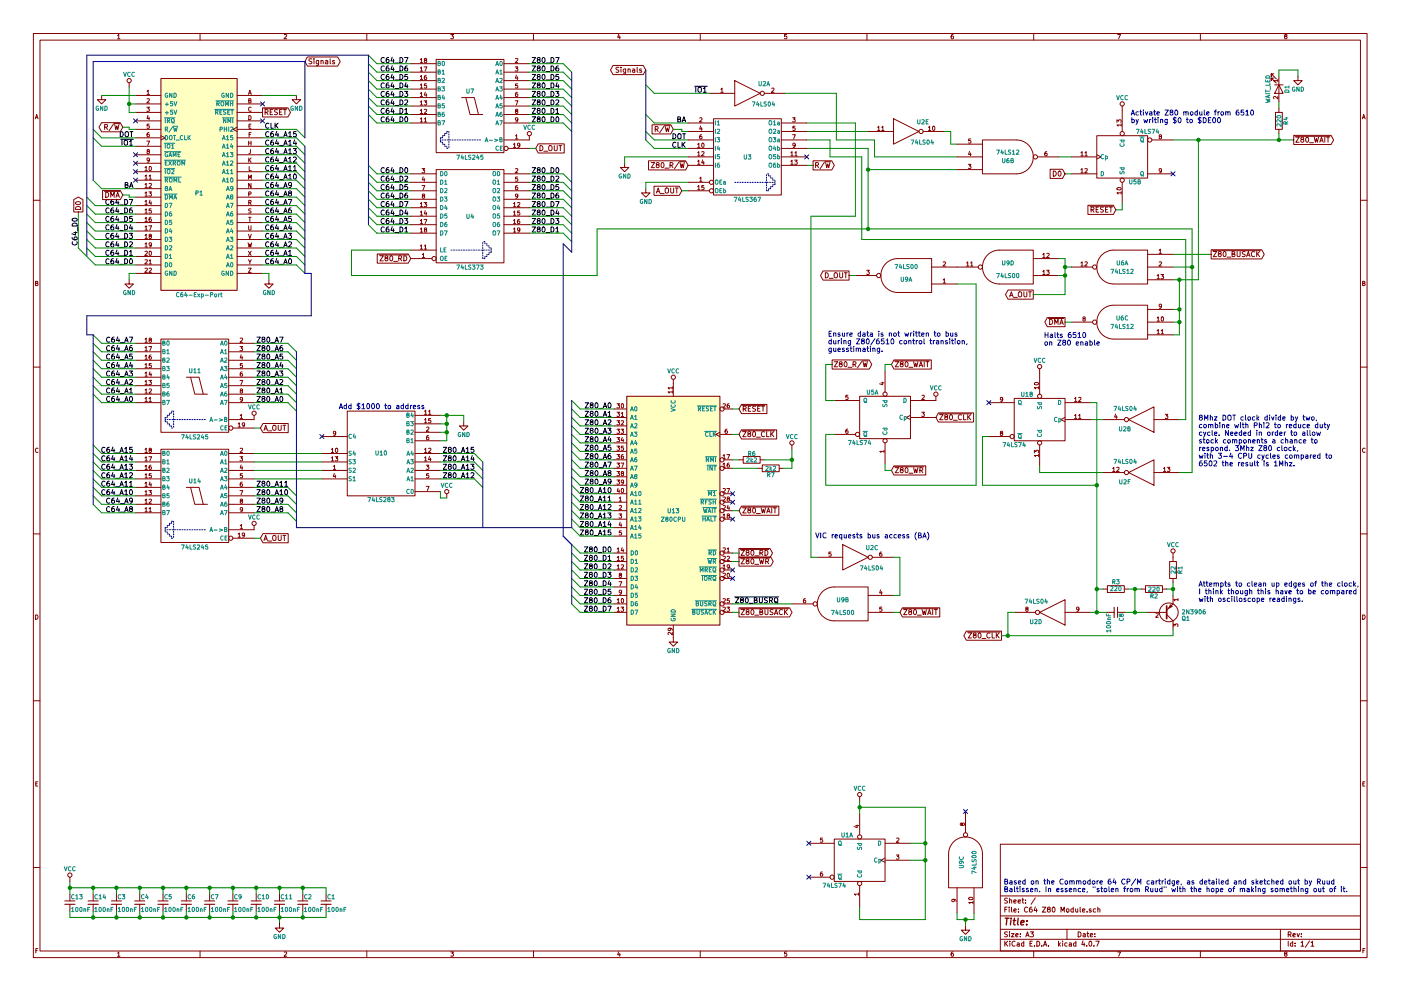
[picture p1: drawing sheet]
<svg xmlns="http://www.w3.org/2000/svg" width="420mm" height="297mm" viewBox="0 0 420 297" stroke-linecap="round" stroke-linejoin="round" font-family="sans-serif">
<g fill="none" stroke="#840000" stroke-width=".3">
<path d="M10 10h400v277h-400zM12 12h396v273.1h-396zM35.3 10.7l.3-.4v1.3M35.3 11.6h.7M60 10v2M85.2 10.4l.5-.1 .3 .4-.8 .9h.8M92.2 17.1h9.1l.7 1.4-.7 1.3h-9.1l-.8-1.3zM93.5 17.7l-.8 .1a.63 .63 0 0 0 .7 .8v.5h-.8M94.2 17.6v.2M94.2 18.1v1M95.6 18.1v1.3l-.3 .2h-.4M95.6 18.2l-.5-.1-.3 .3 .2 .7h.6"/>
<path d="M96.3 18.3l.6-.1v.9M96.3 18.1v1M97.6 18.2h.6l.1 .9M98.3 18.5l-.7 .3 .2 .3h.5M99 17.6v1.3l.2 .2M100.3 18.2l-.4-.1-.2 .3 .6 .3v.4h-.6M110 10v2M123.2 19.1h7.6M126 17.9l.4-.4v1.3M126 18.8h.7M127.5 18l-.2-.2 .2-.3 .4 .1v.3a.52 .52 0 0 0-.5 .2 .52 .52 0 0 0-.1 .6h.6l-.2-.7M130.8 17.8h20.3v28h-20.3z"/>
<path d="M135.2 10.3h.8l-.4 .5 .4 .3-.1 .4h-.7M151.1 19.1h7.6M154.6 17.6l.5-.1 .2 .4-.8 .9h.8M160 10v2M183.8 19.6h9.1l.8 1.4-.8 1.4h-9.1l-.7-1.4zM185.5 10.2l-.3 1h.8M185.9 10.8v.8M210 10v2M235.9 10.3h-.6v.6h.6l.1 .5-.3 .2-.4-.1M260 10v2M285.9 10.3l-.6 .3-.1 .8 .3 .2 .4-.1v-.6l-.4-.1-.3 .3M310 10v2"/>
<path d="M335.2 10.3h.8l-.5 1.3M360 10v2M385.5 10.9l-.3-.3 .3-.3 .4 .1v.4a.5 .5 0 0 0-.5 .2 .5 .5 0 0 0 0 .5l.3 .1 .3-.2-.3-.5M10.6 35.6l.4-1.3 .4 1.3M10.7 35.2h.6M30.5 36.8h5.6l.7 1.3-.7 1.4h-5.6l-.8-1.4zM30.5 28.6v1.3h1.2l-1.2 1.3-1.3-1.3h1.3M31.4 38.1l.7-.1 .1-.5-.8-.2v1.5M31.8 38.1l.5 .7M34 37.2l-1.3 2M34.2 37h1.7M34.4 37.3l.3 1.5 .3-1.1 .3 1.1 .4-1.5"/>
<path d="M38.7 24.8v1.3M40.6 28.6h7.7M40.6 31.2h7.7M40.6 33.7h7.7M40.6 36.2h7.7M40.6 38.8h7.7M44 32.1h.8l-.4 .5 .4 .1v.6h-.8M44.1 27.4l.3-.4v1.3M44.1 29.7l.5-.1 .2 .3-.8 .9h.8M44.1 28.3h.7M44.4 34.6l-.3 .9h.8M44.7 39.7l-.6 .3v.8l.2 .2 .5-.1-.1-.6-.4-.1-.2 .2"/>
<path d="M44.7 35.1v.8M44.8 37.2h-.7v.6h.7v.5h-.7M48.3 23.5h22.8v63.5h-22.8zM71.1 38.1l-1.3 .7 1.3 .6M71.1 28.6h7.6M71.1 31.2h7.6M71.1 33.7h7.6M71.1 36.2h7.6M71.1 38.8h7.6M74.5 28.3l.4-1.3 .5 1.3M74.6 30.2l.6-.1v-.4l-.6-.1v1.2h.5l.2-.4-.3-.2M74.6 34.7a.64 .64 0 0 1 .7 .6 .64 .64 0 0 1-.7 .6z"/>
<path d="M74.7 27.9h.5M74.7 37.8h.4M75.3 37.2h-.6v1.3h.6M75.3 32.2a.56 .56 0 0 0-.8 .5 .56 .56 0 0 0 .8 .6M75.3 39.7h-.6v1.3M78.7 32.3h7.7l.7 1.4-.7 1.4h-7.7zM79.1 32.6h6.9M79.5 33.7l.7-.1 .1-.6-.8-.1v1.5M79.9 33.7l.5 .7M81 33.6h.5M81.8 32.9h-.8v1.5h.8M83.2 32.9l-.8 .1a.63 .63 0 0 0 .7 .8v.5h-.8"/>
<path d="M83.8 33.6h.6M84.6 32.9h-.8v1.5h.8M85 32.9h.9M85.4 32.9v1.5M88.9 28.6v1.3h1.3l-1.3 1.3-1.3-1.3h1.3M123.2 21.6h7.6M123.2 24.2h7.6M123.2 26.7h7.6M123.2 29.2h7.6M123.2 31.8h7.6M123.2 34.3h7.6M123.2 36.9h7.6"/>
<path d="M126 35.6l.4-.3v1.3M126 33.1l.4-.3v1.2M126 30.6l.4-.4v1.3M126 28l.4-.3v1.2M126 25.5l.4-.4v1.3M126 22.9l.4-.3v1.3M126 20.4l.4-.3v1.2M126 36.6h.7M126 34h.7M126 31.5h.7M126 28.9h.7M126 26.4h.7"/>
<path d="M126 23.9h.7M126 21.3h.7M127.2 30.2h.8l-.5 .5 .4 .1v.6h-.7M127.2 20.1h.8l-.5 1.2M127.3 35.6l.3-.3v1.3M127.3 32.9l.4-.1 .3 .3-.8 .9h.8M127.3 36.6h.7M127.5 27.6l-.2 .9h.7M127.8 22.6l-.5 .3v.7l.2 .3 .4-.2-.1-.6h-.3l-.2 .2M127.8 28.1v.8M127.9 25.1h-.6v.6h.6v.6h-.6M138.4 29.2h3.8l1.3 5.1h1.3"/>
<path d="M139.7 29.2l1.3 5.1h2.5M151.1 21.6h7.6M151.1 24.2h7.6M151.1 26.7h7.6M151.1 29.2h7.6M151.1 31.8h7.6M151.1 34.3h7.6M151.1 36.9h7.6M154.5 20.1h.8l-.4 .4 .3 .1v.6h-.7M154.5 30.2h.8l-.5 1.3M154.8 33.3l-.2-.2 .2-.3 .4 .1v.3a.52 .52 0 0 0-.5 .1 .52 .52 0 0 0-.1 .6h.6l-.1-.6M154.9 22.5l-.3 .9h.7"/>
<path d="M155.2 27.7l-.6 .3v.7l.2 .2 .4-.1v-.6h-.4l-.2 .2M155.2 23v.9M155.2 25.1h-.6v.6h.6v.6h-.6M155.3 35.8l-.2 .3-.4-.1-.1-.6 .5-.1 .2 .2-.1 .8-.5 .3M185.6 20.2l-.8 .1a.63 .63 0 0 0 .7 .8l-.1 .5h-.7M186.2 20.2v.1M186.2 20.7v1M187.6 20.7v1.2l-.2 .3-.4-.1M187.6 20.7h-.4l-.3 .3 .1 .6h.6M188.3 20.8l.6-.1 .1 1M188.3 20.7v1M189.7 20.7h.6l.1 1"/>
<path d="M190.4 21l-.8 .3 .3 .4 .5-.1M191.1 20.2v1.3l.2 .2M192.4 20.7h-.4l-.2 .2 .6 .3v.4h-.6M195.6 37.4h5.6l.7 1.4-.7 1.3h-5.6zM196.5 38.7h.7l.1-.6-.8-.2v1.6M196.9 38.7l.5 .8M199.1 37.9l-1.3 1.9M199.3 37.7h1.7M199.5 37.9l.3 1.6 .3-1.1 .3 1.1 .4-1.6M206.4 36.9h7.6M206.4 39.4h7.6M209.8 35.4l.5-.1 .2 .3-.7 1h.7"/>
<path d="M210.1 37.8l-.3 .9h.8M210.4 38.2v.9M212.7 28h7.6M214 35.6h20.3v22.9h-20.3zM216.2 26.8l.3-.4v1.3M216.2 27.7h.7M220.3 24.2l7.7 3.8-7.7 3.8zM229.2 28h6.4M231.4 26.5l.5-.1 .2 .4-.8 .9h.8M234.3 36.9h7.6M234.3 39.4h7.6M237.7 35.3h.8l-.5 .5 .4 .1v.5h-.7"/>
<path d="M238.4 37.8h-.6v.6h.6v.6h-.6M260.3 39.4h7.7M263.2 38.2l.4-.4v1.3M263.2 39.1h.7M264.4 38.2l.4-.4v1.3M264.4 39.1h.7M268 35.6l7.6 3.8-7.6 3.8zM276.9 39.4h6.3M278.4 38.2l.4-.4v1.3M278.4 39.1h.7M279.8 37.9l.1-.1a.61 .61 0 0 1 .5 .7 .61 .61 0 0 1-.6 .5zM335 36.7v-.8l.5 .4 .1-.3h.5v.7"/>
<path d="M336.2 37.5h-1.2l.3 .3M336.2 37.1v.7M336.5 31.8v7.6M382 22.1h-.7v.8v-.8l1.5 1.6M382 23.4h-.7v.8v-.8l1.5 1.5M382.3 25.4h2.5M382.5 33.7h2.1v5.1h-2.1zM383.2 24.2h-1.2l.3 .3M383.2 28.9v.8l-.9-.8-.3 .2 .1 .5M383.2 23.8v.7M383.5 25.4l1.3 2.6h-2.5zM383.5 22.9v7.6"/>
<path d="M383.5 32.4v1.3M383.5 38.8v1.2M389.3 22.9v1.3h1.2l-1.2 1.2-1.3-1.2h1.3M408.6 35.6l.4-1.3 .4 1.3M408.7 35.2h.6M22.1 59.8l1.4-.7 1.4 .7v3.7h-2.8zM30.8 57.1h5.3l.7 1.4-.7 1.3h-5.3zM31.3 57.4h4.6M31.7 57.6a.77 .77 0 0 1 .9 .8 .77 .77 0 0 1-.9 .7zM33.2 59.1v-1.5l.5 1.1 .5-1.1v1.5M34.8 59.1l.5-1.5 .5 1.5M34.9 58.7h.7"/>
<path d="M40.6 41.3h7.7M40.6 43.9h7.7M40.6 46.4h7.7M40.6 48.9h7.7M40.6 51.5h7.7M40.6 54h7.7M40.6 56.6h7.7M40.6 59.1h7.7M43.5 50.3l.3-.4v1.3M43.5 52.8l.3-.4v1.3M43.5 55.3l.3-.3v1.2M43.5 57.9l.3-.4v1.3"/>
<path d="M43.5 51.2h.7M43.5 53.7h.7M43.5 56.2h.7M43.5 58.8h.7M44 42.3h.9l-.6 1.2M44.3 45.4l-.2-.3 .2-.3 .5 .1v.3a.52 .52 0 0 0-.6 .2 .52 .52 0 0 0-.1 .6h.7l-.2-.6M44.6 57.5h.8l-.4 .5 .4 .1v.6h-.8M44.7 52.8l.4-.4v1.3M44.7 55.1l.5-.1 .2 .3-.8 .9h.8M44.7 53.7h.7M44.8 47.9l-.2 .2h-.4l-.1-.6 .5-.1 .2 .2v.7l-.6 .3M44.8 50l.2-.1a.61 .61 0 0 1 .4 .6 .61 .61 0 0 1-.5 .6z"/>
<path d="M45 60l-.3 .9h.8M48.3 40.7l1.2 .6-1.2 .6M71.1 41.3h7.6M71.1 43.9h7.6M71.1 46.4h7.6M71.1 48.9h7.6M71.1 51.5h7.6M71.1 54h7.6M71.1 56.6h7.6M71.1 59.1h7.6M74.5 53.7v-1.3l.5 .9 .4-.9v1.3M74.6 42.3v1.2"/>
<path d="M74.6 42.9h.7M74.6 58.2l.6-.1 .1-.5-.7-.1v1.3M74.6 47.4v1.2M74.7 40.3h.4M74.7 49.9v1.3h.6M74.8 47.9l.5 .7M75.1 44.8v1.1l-.5 .2M75.3 55v1.2l-.7-1.2v1.2M75.3 42.3v1.2M75.3 47.4l-.7 .7M123.2 52.1h7.6M123.2 54.6h7.6"/>
<path d="M123.2 57.2h7.6M123.2 59.7h7.6M126.6 50.5h.8l-.5 .5 .4 .1v.6h-.7M126.6 55.6h.8l-.5 1.3M126.9 58.7l-.3-.2 .3-.3 .4 .1v.3a.52 .52 0 0 0-.5 .1 .52 .52 0 0 0-.1 .6h.6l-.2-.6M126.9 53l-.3 .9h.8M127.2 53.5v.8M130.8 50.8h20.3v28h-20.3zM151.1 52.1h7.6M151.1 54.6h7.6M151.1 57.2h7.6M151.1 59.7h7.6"/>
<path d="M152.4 44.5h6.3M154 43.3l.3-.4v1.3M154 44.2h.7M154.6 40.7l.3-.3v1.2M154.6 50.6l.5-.1 .2 .4-.8 .9h.8M154.6 41.6h.7M155.2 55.6l-.6 .3v.7l.2 .3 .4-.1v-.7h-.4l-.2 .2M155.2 53.1h-.6v.6h.6v.5h-.6M155.3 58.7l-.2 .2h-.4l-.1-.6 .5-.1 .2 .2-.1 .7-.5 .3M155.9 43.4l-.2 .3-.4-.1-.1-.6 .5-.1 .2 .2v.8l-.6 .3M158.7 40.7v1.2h-7.6M161.4 43.1h7.8v2.8h-7.8l-.7-1.4z"/>
<path d="M161.9 43.6a.77 .77 0 0 1 .9 .8 .77 .77 0 0 1-.9 .8zM163.1 45.3h1.2M164.8 43.7l.4-.1 .3 .3v1.1l-.3 .2-.6-.2-.1-.8zM166.2 43.6v1.3l.3 .3 .6-.3v-1.3M167.6 43.6h.9M168 43.6v1.6M187.3 48.9v1.3h1.3l-1.3 1.3-1.2-1.3h1.2M193.7 56.6v1.2h1.2l-1.2 1.3-1.3-1.3h1.3M194.5 48.2h11.1l.8 1.4-.8 1.3h-11.1zM195.3 48.7h1l-1 1.6h1M196.1 55.8h7.6l.8 1.4-.8 1.4h-7.6zM196.9 57.9l.5-1.6 .5 1.6"/>
<path d="M197 57.4h.7M197.1 49.4l-.3-.3 .1-.2 .6-.1 .1 .4-.8 .5 .3 .6 .6-.3-.3-.6M198 58h1.2M198.4 48.9l.2-.2a.74 .74 0 0 1 .6 .8 .74 .74 0 0 1-.7 .7l-.3-.5zM199.4 50.4h1.2M199.5 56.6l.3-.3 .6 .3-.1 1.2-.8-.1zM200.9 49.5h.8l.1-.6-.9-.2v1.6M201.1 56.3v1.3l.3 .3 .6-.3v-1.3M201.3 49.5l.5 .8M202.5 56.3h.9M203 56.3v1.6M203.6 48.7l-1.3 1.9"/>
<path d="M203.7 48.5h1.8M203.9 48.7l.4 1.6 .3-1.1 .3 1.1 .3-1.6M206.4 41.9h7.6M206.4 44.5h7.6M206.4 47h7.6M206.4 54.6h6.3M206.4 57.2h6.3M206.4 49.6h7.6M209.2 43.3l.4-.4v1.3M209.2 45.8l.4-.3v1.2M209.2 48.3l.4-.3v1.3M209.2 56l.4-.4v1.3"/>
<path d="M209.2 44.2h.7M209.2 46.7h.7M209.2 49.3h.7M209.2 56.9h.7M209.8 53.4l.4-.3v1.2M209.8 54.3h.7M210.4 40.4l-.5 .3-.1 .7 .3 .2 .4-.1-.1-.6h-.3l-.3 .2M210.4 45.6l.5-.1 .3 .3-.8 .9h.8M210.5 43l.2-.1a.61 .61 0 0 1 .5 .7 .61 .61 0 0 1-.6 .5zM210.7 47.9l-.3 .9h.8M211 48.4v.9M211.1 55.6h-.6l-.1 .6h.7v.6h-.7"/>
<path d="M234.3 41.9h7.6M234.3 44.5h7.6M234.3 47h7.6M234.3 49.6h7.6M237.2 45.8l.3-.3v1.2M237.2 48.3l.3-.3v1.3M237.2 46.7h.7M237.2 49.3h.7M237.7 40.4h.8l-.5 1.2M238.3 48h.8l-.4 .5 .3 .1v.5h-.7M238.4 45.8l.3-.3v1.2M238.4 46.7h.7"/>
<path d="M238.5 43.4l-.2 .3-.4-.1-.1-.6 .5-.1 .2 .2-.1 .8-.5 .3M243.8 48.2h5.7l.7 1.4-.7 1.3h-5.7zM244.6 49.5h.7l.1-.6-.8-.2v1.6M245 49.5l.5 .8M247.2 48.7l-1.3 1.9M247.4 48.5h1.7M247.6 48.7l.4 1.6 .2-1.1 .3 1.1 .4-1.6M287 50.8h7.6M287 47h7.6M287 43.2h7.6M290.4 49.3h.8l-.4 .4 .3 .1v.6h-.7M290.8 45.4l-.3 .9h.7"/>
<path d="M291.1 45.9v.8M291.1 41.6h-.6v.6h.6v.6h-.6M304.8 41.9h-10.2v10.2h10.2M304.9 41.9a5.1 5.1 0 0 1 5 5.1 5.1 5.1 0 0 1-5 5.1M311.1 47h6.4M313.9 45.5l-.5 .3-.1 .7 .3 .2 .4-.1-.1-.6-.3-.1-.3 .3M314.9 50.7h3.7l.8 1.4-.8 1.4h-3.7zM315.9 51.3a.77 .77 0 0 1 .9 .7 .77 .77 0 0 1-.9 .8zM317.5 51.4l.2-.1a.74 .74 0 0 1 .5 .8 .74 .74 0 0 1-.6 .6l-.3-.5zM321.3 47h7.6M321.3 52.1h7.6M324.2 45.8l.3-.3v1.2"/>
<path d="M324.2 50.9l.3-.4v1.3M324.2 46.7h.7M324.2 51.8h.7M325.4 45.8l.3-.3v1.2M325.4 50.6l.5-.1 .2 .4-.8 .9h.8M325.4 46.7h.7M328.9 40.7h15.3v12.7h-15.3zM328.9 46.4l1.3 .6-1.3 .7M335 56.4a.76 .76 0 0 1 1.2 .3 .66 .66 0 0 1-.7 .3 .66 .66 0 0 1-.5-.6zM336.2 57.8h-1.2l.3 .4M336.2 57.4v.8M336.5 54.6v6.4"/>
<path d="M344.2 52.1h7.6M345.4 41.9h6.4M347.9 40.9l-.3-.2 .3-.3 .4 .1v.3a.52 .52 0 0 0-.6 .1 .52 .52 0 0 0 0 .6h.6l-.2-.6M348.3 51.1l-.2 .2-.4-.1v-.6l.4-.1 .2 .3v.7l-.6 .3M388 40.6h11.2l.7 1.3-.7 1.4h-11.2zM388.4 40.9h10.5M388.6 41.1h1l-1 1.5h1M390.4 41.8l-.3-.3 .1-.2 .7-.1v.4l-.8 .4 .3 .6 .6-.2-.3-.6M391.7 41.3l.2-.2a.74 .74 0 0 1 .6 .8 .74 .74 0 0 1-.7 .7l-.2-.6zM392.7 42.8h1.2M394.1 41.1l.4 1.5 .3-1.1 .3 1.1 .3-1.5M395.8 42.6l.5-1.5 .5 1.5"/>
<path d="M395.9 42.2h.8M397.3 41.1v1.5M397.8 41.1h.9M398.3 41.1v1.5M10 60h2M22.7 62.2a.81 .81 0 0 1 1-.3 .81 .81 0 0 1 .5 .9h-1.5zM22.7 60.7a.73 .73 0 0 1 .9-.4 .73 .73 0 0 1 .5 .8 .74 .74 0 0 1-.9 .3 .74 .74 0 0 1-.5-.7zM40.6 61.6h7.7M40.6 64.2h7.7M40.6 66.7h7.7M40.6 69.3h7.7M40.6 71.8h7.7"/>
<path d="M40.6 74.3h7.7M40.6 76.9h7.7M40.6 79.4h7.7M43.5 75.4l.5-.1 .2 .4-.8 .9h.8M43.5 77.9l.5-.1 .2 .4-.8 .9h.8M43.5 60.4l.3-.3v1.2M43.5 63l.3-.4v1.3M43.5 65.5l.3-.4v1.3M43.5 68l.3-.3v1.2M43.5 70.6l.3-.4v1.3M43.5 73.1l.3-.3v1.2M43.5 61.3h.7"/>
<path d="M43.5 63.9h.7M43.5 66.4h.7M43.5 68.9h.7M43.5 71.5h.7M43.5 74h.7M44.6 67.7h.9l-.6 1.2M44.7 78.2l.4-.4v1.3M44.7 79.1h.7M44.8 75.4l.2-.1a.61 .61 0 0 1 .4 .6 .61 .61 0 0 1-.5 .6zM44.9 70.8l-.2-.3 .2-.3 .5 .1v.3a.52 .52 0 0 0-.6 .2 .52 .52 0 0 0 0 .6h.6l-.2-.6M45.3 65.1l-.5 .3-.1 .8 .2 .2 .5-.1-.1-.6-.4-.1-.2 .2M45.3 60.5v.8"/>
<path d="M45.4 62.6h-.6l-.1 .6h.7v.5h-.7M45.4 73.3l-.2 .2h-.4v-.6l.4-.1 .2 .2v.7l-.6 .3M71.1 61.6h7.6M71.1 64.2h7.6M71.1 66.7h7.6M71.1 69.3h7.6M71.1 71.8h7.6M71.1 74.3h7.6M71.1 76.9h7.6M71.1 79.4h7.6M74.4 72.8l.3 1.2 .3-.9 .2 .9 .3-1.2M74.5 75.3l.8 1.3"/>
<path d="M74.5 70.2l.4 1.3 .5-1.3M74.5 77.8l.4 .7 .5-.7M74.6 67.7v1l.2 .2 .5-.2v-1M74.6 65.1h.7M74.6 60.7l.6-.1 .1-.4-.7-.1v1.2M74.9 60.7l.4 .6M74.9 65.1v1.3M74.9 78.5v.6M75.3 62.6h-.6l-.1 .5a.54 .54 0 0 1 .6 .6l-.6 .1M75.3 75.3l-.8 1.3M113.1 76.1h9.3l.8 1.4-.8 1.4h-9.3zM113.7 76.4h8.6"/>
<path d="M113.9 76.7h1.1l-1.1 1.5h1.1M115.7 77.3l-.3-.3 .1-.2 .7-.1 .1 .5-.9 .4 .3 .6 .6-.3-.3-.6M117 76.8l.3-.1a.74 .74 0 0 1 .5 .8 .74 .74 0 0 1-.7 .6l-.2-.5zM118.1 78.3h1.1M119.6 77.5l.7-.1 .1-.6-.8-.1v1.5M120 77.5l.5 .7M121.1 76.7a.77 .77 0 0 1 .9 .7 .77 .77 0 0 1-.9 .8zM123.2 77.5h6.3M123.2 75h7.6M123.2 62.3h7.6M123.2 64.8h7.6M123.2 67.3h7.6"/>
<path d="M123.2 69.9h7.6M126 73.7l.4-.3v1.3M126 61l.4-.3v1.3M126 63.6l.4-.4v1.3M126 66.1l.4-.3v1.2M126 68.7l.4-.4v1.3M126 74.7h.7M126 62h.7M126 64.5h.7M126 67h.7M126 69.6h.7M126.6 76.3l.4-.4v1.3"/>
<path d="M126.6 77.2h.8M127.2 60.7h.8l-.5 .5 .4 .1v.5h-.7M127.2 65.8h.8l-.5 1.2M127.3 73.7l.3-.3v1.3M127.3 74.7h.7M127.5 68.8l-.2-.2 .2-.3 .4 .1v.3a.52 .52 0 0 0-.5 .2 .52 .52 0 0 0-.1 .6h.6l-.2-.7M127.5 63.2l-.2 .9h.7M127.8 63.6v.9M151.1 62.3h7.6M151.1 64.8h7.6M151.1 67.3h7.6M151.1 69.9h7.6"/>
<path d="M154 61l.3-.3v1.3M154 63.6l.3-.4v1.3M154 66.1l.3-.3v1.2M154 68.7l.3-.4v1.3M154 62h.7M154 64.5h.7M154 67h.7M154 69.6h.7M155.2 60.8l.5-.1 .2 .3-.8 1h.8M155.8 65.8l-.6 .3v.7l.2 .2 .5-.1-.1-.6h-.4l-.2 .2M155.9 63.2h-.7v.6h.7v.6h-.7M155.9 68.8l-.2 .3-.4-.1-.1-.6 .5-.1 .2 .2v.8l-.6 .3"/>
<path d="M265.6 79a5.1 5.1 0 0 1 3.6-1.5h10.2v10.2h-10.2a5.1 5.1 0 0 1-4.6-3.2 5.1 5.1 0 0 1 1-5.5zM282.9 78.6l.4-.1 .3 .3-.8 .9h.8M289.9 78.8l.3-.3v1.2M289.9 79.7h.7M291.1 78.8l.3-.3v1.2M291.1 79.7h.7M296.1 76.5a5.1 5.1 0 0 1 3.6-1.5h10.2v10.1h-10.2a5.1 5.1 0 0 1-4.7-3.1 5.1 5.1 0 0 1 1.1-5.5zM309.9 77.5h7.6M312.7 76.3l.4-.4v1.3M312.7 77.2h.7M313.9 76l.5-.1 .3 .4-.8 .9h.8M324.2 78.8l.3-.3v1.2"/>
<path d="M324.2 79.7h.7M325.4 78.6l.5-.1 .2 .3-.8 .9h.8M326.3 61.5h7.6l.7 1.4-.7 1.4h-7.6zM326.8 61.8h6.9M327.2 62.9l.7-.1 .1-.6-.8-.1v1.5M327.6 62.9l.5 .7M328.7 62.8h.5M329.5 62.1h-.8v1.5h.8M330.9 62.1l-.8 .1a.63 .63 0 0 0 .7 .8v.5h-.8M331.5 62.8h.6M332.3 62.1h-.8v1.5h.8M332.7 62.1h.9"/>
<path d="M333.1 62.1v1.5M334 75a5.1 5.1 0 0 0-5.1 5 5.1 5.1 0 0 0 5.1 5.1M334 75h10.2v10.1h-10.2M344.2 76.2h7.6M347.6 75l.4-.3v1.2M347.6 78.6l.5-.1 .2 .3-.8 .9h.8M347.6 75.9h.7M363.2 74.9h15.2l.7 1.3-.7 1.4h-15.2zM363.6 75.1h14.5M363.9 75.4h1l-1 1.5h1M365.7 76.1l-.3-.3v-.2l.7-.1 .1 .4-.8 .4 .3 .6 .5-.3-.3-.5M367 75.6l.2-.2a.74 .74 0 0 1 .5 .8 .74 .74 0 0 1-.7 .6l-.2-.5z"/>
<path d="M368 77.1h1.1M369.5 76.1h.7v-.5l-.7-.2v1.5h.6l.3-.5-.4-.3M371 75.4v1.2l.3 .3 .6-.3v-1.2M373.4 75.5l-.8 .1a.63 .63 0 0 0 .8 .7l-.1 .5h-.8M373.9 76.9l.5-1.5 .5 1.5M374 76.5h.7M376.3 75.6a.68 .68 0 0 0-1 .6 .68 .68 0 0 0 1 .6M376.9 75.4v1.5M377.1 76.1l.7 .8M377.8 75.4l-.9 .9M408 60h2M10.7 84.9l.5-.1 .1-.4-.6-.1v1.3h.5l.2-.4-.3-.3"/>
<path d="M38.7 83.9v1.2h1.3l-1.3 1.3-1.2-1.3h1.2M40.6 82h7.7M43.5 80.5l.5-.1 .2 .3-.8 .9h.8M44.7 80.5l.5-.1 .2 .3-.8 .9h.8M71.1 82h7.6M74.5 80.4h.8l-.8 1.2h.8M80.6 83.9v1.2h1.3l-1.3 1.3-1.2-1.3h1.2M246.8 81.2h7.8v2.8h-7.8l-.7-1.4zM247.5 81.7a.77 .77 0 0 1 .9 .8 .77 .77 0 0 1-.9 .8zM248.7 83.4h1.2M250.2 82l.3-.3 .6 .3-.1 1.2-.8-.1zM251.8 81.7v1.3l.3 .3 .6-.3v-1.3"/>
<path d="M253.2 81.7h.9M253.6 81.7v1.6M256.5 82.6h6.4M259.9 81h.8l-.4 .5 .4 .1v.6h-.8M279.4 80h14M279.4 85.1h7.6M282.9 83.9l.3-.3v1.2M282.9 84.8h.7M302.3 86.9h7.6v2.8h-7.6l-.8-1.4zM302.8 89l.5-1.5 .5 1.5M302.9 88.6h.8M303.9 89.1h1.2"/>
<path d="M305.5 87.7l.3-.2 .5 .2-.1 1.2-.7-.1zM307.1 87.5v1.2l.3 .3 .5-.3v-1.2M308.5 87.5h.8M308.9 87.5v1.5M309.9 82.6h7.6M312.7 81.4l.4-.4v1.3M312.7 82.3h.7M313.9 81h.8l-.5 .5 .4 .1v.6h-.7M314.1 95.2h5.3v2.7h-5.3l-.8-1.3zM314.4 95.5h4.6M314.8 95.7a.77 .77 0 0 1 .9 .8 .77 .77 0 0 1-.9 .7zM316.3 97.2v-1.5l.5 1.1 .5-1.1v1.5"/>
<path d="M317.9 97.2l.5-1.5 .5 1.5M318 96.8h.7M321.3 80h6.4M321.3 96.6h6.4M325 95.5l-.2-.2 .2-.3 .4 .1v.3a.52 .52 0 0 0-.5 .2 .52 .52 0 0 0-.1 .5h.6l-.2-.6M334 91.5a5.1 5.1 0 0 0-5.1 5.1 5.1 5.1 0 0 0 5.1 5M334 91.5h10.2v10.1h-10.2M344.2 80h7.6M344.2 83.9h7.6M344.2 96.6h7.6M344.2 92.7h7.6M347 82.6l.4-.3v1.3"/>
<path d="M347 95.3l.4-.3v1.3M347 99.1l.4-.3v1.3M347 83.6h.7M347 96.3h.7M348.2 82.3h.7l-.4 .5 .4 .1v.5h-.7M348.2 99.1l.4-.3v1.3M348.3 91.7l-.2 .3-.4-.1v-.6l.4-.1 .2 .2v.7l-.6 .3M348.3 95.1l.2-.1a.61 .61 0 0 1 .5 .6 .61 .61 0 0 1-.6 .6zM408.7 84.9l.5-.1 .1-.4-.6-.1v1.3h.5l.2-.4-.3-.3M10 110h2M40.6 102.9h7.7M40.6 105.4h7.7"/>
<path d="M40.6 108h7.7M40.6 110.5h7.7M40.6 113.1h7.7M40.6 115.6h7.7M40.6 118.1h7.7M43.5 119.5l.3-.4v1.3M43.5 116.9l.3-.3v1.2M43.5 114.4l.3-.4v1.3M43.5 111.8l.3-.3v1.3M43.5 109.3l.3-.3v1.2M43.5 106.8l.3-.4v1.3M43.5 104.2l.3-.3v1.2"/>
<path d="M43.5 101.7l.3-.4v1.3M43.5 117.8h.7M43.5 115.3h.7M43.5 112.8h.7M43.5 110.2h.7M43.5 107.7h.7M43.5 105.1h.7M43.5 102.6h.7M44.6 114h.8l-.4 .5 .4 .1v.6h-.8M44.6 103.9h.9l-.6 1.2M44.7 119.5l.4-.4v1.3M44.7 116.7l.5-.1 .2 .3-.8 .9h.8"/>
<path d="M44.9 101.9l-.2-.3 .2-.3 .5 .1v.3a.52 .52 0 0 0-.6 .2 .52 .52 0 0 0 0 .6h.6l-.2-.6M45 111.4l-.3 .9h.8M45.3 106.4l-.5 .3-.1 .7 .2 .3 .5-.1-.1-.7h-.4l-.2 .2M45.3 111.9v.9M45.4 109h-.6l-.1 .5h.7v.6h-.7M48.3 101.6h20.3v28h-20.3zM55.9 113.1h3.8l1.3 5h1.2M57.1 113.1l1.3 5h2.6M68.6 102.9h7.6M68.6 105.4h7.6M68.6 108h7.6M68.6 110.5h7.6"/>
<path d="M68.6 113.1h7.6M68.6 115.6h7.6M68.6 118.1h7.6M72 103.9h.7l-.4 .5 .4 .1v.5h-.7M72 114h.8l-.5 1.3M72 101.4l.5-.1 .2 .4-.7 .9h.7M72.3 117.1l-.3-.2 .3-.3 .4 .1v.3a.52 .52 0 0 0-.6 .1 .52 .52 0 0 0 0 .6h.6l-.2-.6M72.3 106.3l-.3 1h.8M72.6 111.5l-.5 .3-.1 .7 .3 .3 .4-.2-.1-.6h-.3l-.3 .2M72.6 106.8v.9M72.7 109h-.6l-.1 .5h.7v.6h-.7M72.7 119.6l-.2 .3-.4-.1v-.6l.4-.1 .2 .2v.8l-.6 .3"/>
<path d="M188 118.8h27.9v68.6h-27.9zM201.6 117.5h-1.2l.3 .3M201.6 116.3h-1.2l.3 .3M201.6 115.9v.7M201.6 117.1v.7M201.9 113.7v5.1M249.6 107.9h11.1l.7 1.4-.7 1.3h-11.1zM250.2 108.4h1l-1 1.5h1M252 109.1l-.3-.3 .1-.2 .6-.1 .1 .4-.8 .5 .3 .5 .6-.2-.3-.6M253.3 108.6l.2-.2a.74 .74 0 0 1 .6 .8 .74 .74 0 0 1-.7 .7l-.3-.5zM254.3 118.5h-.6l-.1 .6h.7v.5h-.7M254.3 110.1h1.2"/>
<path d="M255.8 109.2h.8v-.6l-.8-.2v1.5M256.2 109.2l.5 .7M257.8 118.8h15.2v12.7h-15.2zM258.4 108.3l-1.3 2M258.6 108.2h1.7M258.8 108.4l.4 1.5 .3-1 .3 1 .3-1.5M264.3 114.7h.8M264.7 114.6v.7l-.9-.3M265.4 111.2v6.3M268.1 107.9h11.2v2.7h-11.2l-.8-1.3zM268.2 108.2h10.5M268.5 108.4h1l-1 1.5h1"/>
<path d="M270.3 109.1l-.3-.3 .1-.2 .6-.1 .1 .4-.8 .5 .3 .5 .6-.2-.3-.6M271.6 108.6l.2-.2a.74 .74 0 0 1 .5 .8 .74 .74 0 0 1-.6 .7l-.3-.5zM272.6 110.1h1.2M274 108.4l.3 1.5 .3-1 .3 1 .4-1.5M275.7 109.9l.5-1.5 .5 1.5M275.8 109.5h.7M276.5 118.6l.5-.1 .2 .3-.8 .9h.8M277.2 108.4v1.5M277.7 108.4h.9M278.1 108.4v1.5M280.7 118.8v1.3h-7.7M300.7 119.6l-.2 .3-.4-.1v-.6l.4-.1 .2 .2v.8l-.6 .3"/>
<path d="M304.2 119.4h15.2v12.7h-15.2zM310.3 114.8a.76 .76 0 0 1 1.2 .3 .66 .66 0 0 1-.7 .3 .66 .66 0 0 1-.5-.6zM311.5 116.2h-1.3l.4 .4M311.5 115.9v.7M311.8 110.5v7.6M322.2 119.5l.4-.4v1.3M323.5 119.2l.5-.1 .2 .4-.8 .9h.8M344.2 100.4h7.6M347 100.1h.7M348.2 100.1h.7M408 110h2M11.4 134.4a.58 .58 0 0 0-.8 .6 .58 .58 0 0 0 .8 .5"/>
<path d="M40.6 120.7h7.7M40.6 135.9h7.7M40.6 138.5h7.7M43.5 139.8l.3-.4v1.3M43.5 137.2l.3-.3v1.3M43.5 134.7l.3-.3v1.2M43.5 120.4h.7M43.5 138.2h.7M43.5 135.6h.7M44.6 136.9h.9l-.6 1.3M44.7 120.4h.7M44.9 134.9l-.2-.2 .2-.3 .5 .1v.3a.52 .52 0 0 0-.6 .1 .52 .52 0 0 0 0 .6h.6l-.2-.6"/>
<path d="M45.3 139.4l-.5 .3-.1 .7 .2 .3 .5-.1-.1-.6-.4-.1-.2 .2M48.3 134.7h20.3v27.9h-20.3zM68.6 120.7h7.6M68.6 135.9h7.6M68.6 138.5h7.6M69.8 128.3h6.4M71.4 127.1l.4-.4v1.3M71.4 128h.7M72 136.9h.7l-.4 .5 .4 .1v.5h-.7M72 124.5l.4-.3v1.3M72 134.5l.5-.1 .2 .3-.7 .9h.7M72 125.5h.7"/>
<path d="M72.3 139.4l-.3 .9h.8M72.6 139.8v.9M73.4 127.3l-.3 .2-.4-.1v-.6l.4-.1 .3 .3-.1 .7-.6 .3M76.2 124.5v1.3h-7.6M78.9 126.9h7.5v2.8h-7.5l-.8-1.4zM79.2 129l.5-1.5 .5 1.5M79.3 128.6h.7M80.3 129.1h1.2M81.8 127.7l.3-.2 .6 .2-.1 1.2-.8-.1zM83.4 127.5v1.2l.3 .3 .6-.3v-1.2M84.8 127.5h.9M85.3 127.5v1.5"/>
<path d="M96.5 135.9h7.6M96.5 138.5h7.6M96.5 130.8h7.6M99.4 134.7l.3-.3v1.2M99.4 137.2l.3-.3v1.3M99.4 138.2h.7M99.4 135.6h.7M100 139.8l.3-.4v1.3M100.5 136.9h.8l-.4 .5 .3 .1v.5h-.7M100.7 129.8l-.2 .3-.4-.1-.1-.6 .5-.1 .2 .2-.1 .7-.5 .3M100.7 134.5l.2-.1a.61 .61 0 0 1 .4 .6 .61 .61 0 0 1-.5 .5zM104.1 123.2h20.4v25.4h-20.4z"/>
<path d="M124.5 135.9h7.6M124.5 138.5h7.6M124.5 129.6h7.6M124.5 132.1h7.6M124.5 124.5h7.6M124.5 127h7.6M127.3 123.3l.4-.4v1.3M127.3 134.7l.4-.3v1.2M127.3 137.2l.4-.3v1.3M127.3 125.8l.4-.3v1.2M127.3 138.2h.7M127.3 135.6h.7"/>
<path d="M127.3 124.2h.7M127.3 126.7h.7M127.8 139.4h.8l-.4 .5 .4 .1v.6h-.8M127.9 128.1l.5-.1 .2 .4-.8 .9h.8M128.5 130.5l-.5 .3-.1 .8 .2 .2 .5-.1-.1-.6-.4-.1-.2 .3M128.5 123.3l.4-.4v1.3M128.5 134.5l.5-.1 .2 .3-.8 .9h.8M128.5 124.2h.7M128.8 136.8l-.3 .9h.8M129.1 137.3v.9M129.2 125.5h-.6l-.1 .5h.7v.6h-.7M139.1 126.4v1.3h1.2l-1.2 1.2-1.3-1.2h1.3"/>
<path d="M184.1 130.2h3.9M184.1 122.6h3.9M184.1 125.1h3.9M184.1 127.7h3.9M184.1 132.8h3.9M184.1 135.3h3.9M184.1 137.8h3.9M185 121h.8l-.4 .5 .4 .1v.6h-.8M185 123.6h.8l-.4 .4 .4 .1v.6h-.8M185 126.1h.8l-.4 .5 .4 .1v.5h-.8M185 128.6h.8l-.4 .5 .4 .1v.6h-.8M185 131.2h.8l-.4 .5 .4 .1v.5h-.8"/>
<path d="M185 133.7h.8l-.4 .5 .4 .1v.6h-.8M185 136.3h.8l-.4 .4 .4 .1v.6h-.8M185 138.8h.8l-.4 .5 .4 .1v.5h-.8M186.2 128.6h.8l-.4 .5 .4 .1v.6h-.8M186.2 138.8h.9l-.6 1.3M186.3 123.9l.4-.3v1.2M186.3 126.2l.5-.1 .2 .4-.8 .9h.8M186.3 124.8h.7M186.4 121.1l.2-.1a.61 .61 0 0 1 .5 .7 .61 .61 0 0 1-.6 .5zM186.6 131.1l-.3 .9h.8M186.9 136.3l-.5 .3-.1 .7 .2 .2 .5-.1-.1-.6-.4-.1-.2 .3M186.9 131.6v.8"/>
<path d="M187 133.7h-.6l-.1 .6h.7v.6h-.7M215.9 129.6l-1.3 .6 1.3 .6M215.9 130.2h3.8M216.8 139.2l.4-.4v1.3M216.8 121.1l.5-.1 .3 .4-.8 .9h.8M216.8 136.6l.4-.3v1.2M216.8 137.5h.8M217.2 122.6h2.5M217.2 137.8h2.5M218 136.3h.8l-.5 1.2M218 128.6l-.5 .3-.1 .8 .3 .2 .4-.1-.1-.6-.3-.1-.3 .2M218.6 138.8l-.5 .3v.7l.2 .3 .4-.2-.1-.6h-.3l-.2 .2"/>
<path d="M218.6 121l-.5 .3v.7l.2 .3 .4-.1-.1-.6-.3-.1-.2 .2M221.6 137.8h1.3M222.4 128.8h10.5v2.8h-10.5l-.8-1.4zM222.4 121.2h7.6v2.8h-7.6l-.8-1.4zM222.5 129.1h9.8M222.5 121.5h6.9M222.8 129.4h1l-1 1.5h1M222.9 136.8h5.1v2h-5.1zM222.9 122.6l.7-.1 .1-.6-.8-.1v1.5M223.3 122.6l.5 .7M224.4 122.5h.5M224.6 130l-.3-.3v-.2l.7-.1 .1 .5-.8 .4 .3 .6 .5-.3-.3-.6"/>
<path d="M225.1 121.8h-.7v1.5h.7M225.9 129.5l.2-.1a.74 .74 0 0 1 .5 .8 .74 .74 0 0 1-.7 .6l-.2-.5zM226.6 121.8l-.8 .1a.63 .63 0 0 0 .7 .8l-.1 .5h-.7M226.9 131h1.1M227.2 122.5h.5M228 121.8h-.8v1.5h.8M228 137.8h1.2M228.4 121.8h.9M228.6 139.4h5.1v2h-5.1zM228.8 121.8v1.5M229.3 129.5a.68 .68 0 0 0-1 .6 .68 .68 0 0 0 1 .6M229.9 129.4v1.5h.8"/>
<path d="M231.2 129.4v1.5M231.4 130l.7 .9M232.1 129.4l-.9 .8M237.5 133.4v1.3M250.2 130.2h6.3M250.2 120.1h7.6M254.2 128.6l-.5 .3-.1 .8 .3 .2 .4-.1-.1-.6-.3-.1-.3 .2M265.1 135.3h-1.2l.3 .3M265.1 134.9v.7M265.4 132.8v6.3M268.1 139.6h9.5v2.8h-9.5l-.8-1.4zM268.2 139.9h8.8"/>
<path d="M273 124.5l-1.2 .6 1.2 .7M273 125.1h7.7M276.4 123.6h.8l-.4 .4 .4 .1v.6h-.8M281.4 123.8h10.6v2.7h-10.6l-.7-1.4zM281.6 124h9.8M281.8 124.3h1l-1 1.5h1M283.6 125l-.3-.4 .1-.2h.6l.1 .4-.8 .4 .3 .6 .6-.3-.3-.5M284.9 124.4l.2-.1a.74 .74 0 0 1 .6 .8 .74 .74 0 0 1-.7 .6l-.2-.5zM285.9 126h1.2M288.3 124.4a.68 .68 0 0 0-.9 .7 .68 .68 0 0 0 .9 .6M289 124.3v1.5h.7M290.2 124.3v1.5"/>
<path d="M290.4 125l.7 .8M291.1 124.3l-.9 .9M296.5 120.7h7.7M296.5 130.8h6.4M300.2 129.8l-.2-.2 .2-.3 .5 .1v.3a.52 .52 0 0 0-.6 .1 .52 .52 0 0 0 0 .6h.6l-.2-.6M310.2 135.7v-.7l.5 .4 .1-.4h.6v.7M311.5 136.5h-1.3l.4 .4M311.5 136.2v.7M311.8 133.4v6.3M319.4 125.1l-1.3 .7 1.3 .6M319.4 125.8h7.6M319.4 120.7h7.6"/>
<path d="M322.2 124.5l.4-.3v1.3M322.2 125.5h.8M322.2 120.4h.8M323.5 124.5l.3-.3v1.3M323.5 125.5h.7M330.8 125.8h6.4M334.6 124.1l-.3 .9h.8M334.9 124.6v.9M338.5 125.8l7.6-3.8v7.6zM346.1 125.8h7.6M349.5 124.2h.7l-.4 .5 .4 .1v.5h-.7M409.4 134.4a.58 .58 0 0 0-.8 .6 .58 .58 0 0 0 .8 .5"/>
<path d="M40.6 141h7.7M40.6 143.5h7.7M40.6 146.1h7.7M40.6 148.6h7.7M40.6 151.2h7.7M40.6 153.7h7.7M43.5 152.5l.3-.4v1.3M43.5 149.9l.3-.3v1.3M43.5 147.4l.3-.3v1.2M43.5 144.9l.3-.4v1.3M43.5 142.3l.3-.3v1.2M43.5 153.4h.7"/>
<path d="M43.5 150.9h.7M43.5 148.3h.7M43.5 145.8h.7M43.5 143.2h.7M43.5 140.7h.7M44.6 147.1h.8l-.4 .4 .4 .1v.6h-.8M44.7 152.5l.4-.4v1.3M44.7 149.7l.5-.1 .2 .3-.8 1h.8M44.7 153.4h.7M45 144.4l-.3 1h.8M45.3 144.9v.9M45.4 142h-.6l-.1 .6h.7v.5h-.7"/>
<path d="M55.9 146.1h3.8l1.3 5.1h1.2M57.1 146.1l1.3 5.1h2.6M68.6 141h7.6M68.6 143.5h7.6M68.6 146.1h7.6M68.6 148.6h7.6M68.6 151.2h7.6M68.6 153.7h7.6M72 147.1h.8l-.5 1.2M72 157.6l.4-.4v1.3M72 158.5h.7M72.3 150.1l-.3-.2 .3-.3 .4 .1v.3a.52 .52 0 0 0-.6 .2 .52 .52 0 0 0 0 .5h.6l-.2-.6"/>
<path d="M72.6 144.5l-.5 .3-.1 .7 .3 .3 .4-.1-.1-.7h-.3l-.3 .2M72.7 142h-.6l-.1 .6h.7v.5h-.7M72.7 152.7l-.2 .2-.4-.1v-.6l.4-.1 .2 .3v.7l-.6 .3M76.2 157.5v1.3h-7.6M78.9 160h7.5v2.7h-7.5l-.8-1.4zM96.5 141h7.6M96.5 143.5h7.6M100 140.7h.7M100.3 141.9l-.3 .9h.7M100.6 142.4v.8M124.5 141h7.6M124.5 143.5h7.6"/>
<path d="M124.5 147.4h7.6M127.8 145.8h.9l-.6 1.3M128.6 142h-.6l-.1 .6h.7v.5h-.7M134 148v1.3M184.1 150.5h3.9M184.1 153.1h3.9M184.1 155.6h3.9M184.1 158.2h3.9M184.1 148h3.9M184.1 140.4h3.9M184.1 142.9h3.9M184.1 145.5h3.9"/>
<path d="M185 141.3h.8l-.4 .5 .4 .1v.6h-.8M185 143.9h.8l-.4 .5 .4 .1v.5h-.8M185.4 146.3l-.3 1h.8M185.6 154h.8l-.4 .5 .4 .1v.6h-.8M185.7 146.8v.9M185.7 149.3l.4-.3v1.2M185.7 151.6l.5-.1 .2 .4-.8 .9h.8M185.7 150.2h.7M186 156.5l-.3 .9h.8M186.3 157v.8M186.4 159.1h-.6l-.1 .6h.7v.6h-.7M186.4 146.5l.2-.1a.61 .61 0 0 1 .5 .7 .61 .61 0 0 1-.6 .5z"/>
<path d="M186.5 141.9l-.2-.3 .2-.3 .5 .1v.3a.52 .52 0 0 0-.6 .2 .52 .52 0 0 0 0 .6h.6l-.2-.6M187 144.4l-.2 .3-.4-.1v-.6l.4-.1 .2 .2v.7l-.6 .3M216.8 151.6l.5-.1 .3 .4-.8 .9h.8M216.8 146.5l.5-.1 .3 .4-.8 .9h.8M216.8 154.4l.4-.4v1.3M216.8 149.1l.5-.1 .3 .3-.8 .9h.8M216.8 140.1h.8M216.8 155.3h.8M217.2 150.5h2.5M217.2 153.1h2.5M217.2 155.6h2.5M217.2 148h2.5"/>
<path d="M217.2 140.4h2.5M218 146.4h.8l-.5 1.3M218.3 154.6l-.2-.3 .2-.3 .4 .1v.3a.52 .52 0 0 0-.5 .2 .52 .52 0 0 0-.1 .6h.6l-.2-.6M218.3 149.5l-.2-.2 .2-.3 .4 .1v.3a.52 .52 0 0 0-.5 .1 .52 .52 0 0 0-.1 .6h.6l-.2-.6M218.3 151.4l-.2 .9h.7M218.6 151.9v.9M222.4 151.7h11.2v2.7h-11.2l-.8-1.3zM222.5 152h10.5M222.8 152.2h1l-1 1.6h1M224.6 152.9l-.3-.3v-.2l.7-.1 .1 .4-.8 .5 .3 .6 .5-.3-.3-.6M225.9 152.4l.2-.2a.74 .74 0 0 1 .5 .8 .74 .74 0 0 1-.7 .7l-.2-.5zM226.9 153.9h1.1"/>
<path d="M227.3 140.4h1.3M228.3 152.2l.3 1.6 .3-1.1 .3 1.1 .4-1.6M229.9 153.8l.6-1.6 .5 1.6M230.1 153.3h.7M231.4 152.2v1.6M232 152.2h.8M232.4 152.2v1.6M233.7 140.4h1.2M268.5 140.2h1l-1 1.5h1M270.3 140.8l-.3-.3 .1-.2 .6-.1 .1 .5-.8 .4 .3 .6 .6-.3-.3-.6M271.6 140.3l.2-.1a.74 .74 0 0 1 .5 .8 .74 .74 0 0 1-.6 .6l-.3-.5zM272.6 141.8h1.2"/>
<path d="M274 140.2l.3 1.5 .3-1.1 .3 1.1 .4-1.5M275.9 141l.7-.1 .1-.6-.8-.1v1.5M276.3 141l.5 .7M330.8 141.6h6.4M333.7 140.4l.3-.3v1.2M333.7 141.3h.7M334.9 140.2l.5-.1 .2 .3-.8 .9h.8M338.5 141.6l7.6-3.8v7.7zM346.1 141.6h7.6M348.9 140.4l.4-.3v1.2M348.9 141.3h.7M350.1 140.1h.8l-.5 .4 .4 .2v.5h-.7"/>
<path d="M10 160h2M69.8 161.3h6.4M71.4 160.1l.4-.3v1.2M71.4 161h.7M73.4 160.3l-.3 .2h-.4v-.6l.4-.1 .3 .2-.1 .7-.6 .3M79.2 162l.5-1.5 .5 1.5M79.3 161.6h.7M80.3 162.2h1.2M81.8 160.7l.3-.2 .6 .2-.1 1.2-.8-.1zM83.4 160.5v1.2l.3 .3 .6-.3v-1.2M84.8 160.5h.9M85.3 160.5v1.5"/>
<path d="M184.1 160.7h3.9M184.1 175.9h3.9M184.1 173.4h3.9M184.1 178.5h3.9M184.1 165.8h3.9M184.1 170.9h3.9M184.1 168.3h3.9M185.1 179.8l.3-.4v1.3M185.1 169.6l.3-.3v1.2M185.1 164.6l.3-.4v1.3M185.1 167.1l.3-.4v1.3M185.1 165.5h.7"/>
<path d="M185.1 170.5h.7M185.1 168h.7M185.6 174.4h.9l-.6 1.2M185.9 172.4l-.2-.3 .2-.3 .5 .1v.3a.52 .52 0 0 0-.6 .2 .52 .52 0 0 0 0 .6h.6l-.2-.6M186.3 169.4l.5-.1 .2 .3-.8 .9h.8M186.4 177.4l-.2 .3-.4-.1v-.6l.4-.1 .2 .2v.8l-.6 .3M186.4 179.5l.2-.1a.61 .61 0 0 1 .5 .7 .61 .61 0 0 1-.6 .5zM186.6 164.1l-.3 .9h.8M186.9 164.6v.9M187 166.7h-.6l-.1 .6h.7v.6h-.7M216.8 171.9l.5-.1 .3 .4-.8 .9h.8M216.8 164.3l.5-.1 .3 .4-.8 .9h.8"/>
<path d="M216.8 166.8l.5-.1 .3 .4-.8 .9h.8M216.8 179.5l.5-.1 .3 .4-.8 .9h.8M216.8 169.6l.4-.3v1.2M216.8 170.5h.8M217.2 173.4h2.5M217.2 165.8h2.5M217.2 170.9h2.5M217.2 168.3h2.5M218.1 164.6l.3-.4v1.3M218.1 166.8l.4-.1 .3 .4-.8 .9h.8M218.1 165.5h.7M218.2 171.9l.1-.1a.61 .61 0 0 1 .5 .7 .61 .61 0 0 1-.6 .5z"/>
<path d="M218.7 179.4h-.6v.6h.6v.6h-.6M218.8 169.8l-.3 .3-.3-.1-.1-.6 .4-.1 .3 .2-.1 .7-.5 .3M221.6 164.4h9.3l.8 1.4-.8 1.3h-9.3zM221.6 166.9h9.5l.8 1.4-.8 1.4h-9.5zM222 164.7h8.6M222 167.2h8.8M222.2 164.9h1.1l-1.1 1.6h1.1M222.2 167.5h1.1l-1.1 1.5h1.1M224.1 165.6l-.4-.3 .1-.2 .7-.1 .1 .4-.9 .5 .4 .6 .5-.3-.3-.6M224.1 168.1l-.4-.3 .1-.2 .7-.1 .1 .5-.9 .4 .4 .6 .5-.3-.3-.6M225.3 165.1l.3-.2a.74 .74 0 0 1 .5 .8 .74 .74 0 0 1-.7 .7l-.2-.5zM225.3 167.6l.3-.1a.74 .74 0 0 1 .5 .8 .74 .74 0 0 1-.7 .6l-.2-.5z"/>
<path d="M226.4 166.6h1.1M226.4 169.1h1.1M227.8 167.5l.3 1.5 .3-1.1 .3 1.1 .4-1.5M227.9 165.7h.7l.1-.6-.8-.2v1.6M228.3 165.7l.5 .8M229.4 164.9a.77 .77 0 0 1 .9 .8 .77 .77 0 0 1-.9 .8zM229.6 168.3l.8-.1 .1-.6-.9-.1v1.5M230 168.3l.5 .7M241.5 179.4l-.5 .3-.1 .8 .3 .2 .4-.1-.1-.6-.3-.1-.3 .2M245.1 167h7.6M246.6 177.4a5.1 5.1 0 0 1 3.6-1.5h10.1v10.2h-10.1a5.1 5.1 0 0 1-4.7-3.1 5.1 5.1 0 0 1 1.1-5.6zM249.2 165.5h-.6v.6h.6v.5h-.6"/>
<path d="M252.7 163.2l7.6 3.8-7.6 3.9zM260.3 178.5h7.7M261.6 167h6.4M264.1 176.8l-.3 .9h.8M264.4 165.5l-.5 .3-.1 .7 .2 .2 .5-.1-.1-.6-.4-.1-.2 .3M264.4 177.3v.9M330.8 176.6h1.3M332.1 175.6h5.1v2h-5.1zM337.2 176.6h1.3M342.3 176.6h1.2M343.5 175.6h5.1v2h-5.1zM348.6 176.6h1.3"/>
<path d="M350.8 168.3h2v5.1h-2zM351.8 178.5v2.5l-1.9 1.9M351.8 165.8v2.5M351.8 173.4v1.3M353.3 179.7h-1.3l.3 .4M353.3 179.4v.7M408 160h2M10.7 184.3a.65 .65 0 0 1 .7 .7 .65 .65 0 0 1-.7 .6zM184.1 181h3.9M184.1 183.6h3.9M185.1 182.3l.3-.3v1.2M185.1 180.7h.7"/>
<path d="M185.1 183.2h.7M186.2 182h.8l-.4 .5 .4 .1v.5h-.8M200.9 188.3l.2 .2v.4l-.6 .1-.1-.5 .2-.2 .7 .1 .3 .5M201.6 189.5v.8l-.9-.8-.3 .2 .1 .5M201.9 187.4v5h1.3l-1.3 1.3-1.2-1.3h1.2M216.8 182.1l.5-.1 .3 .3-.8 .9h.8M217.2 181h2.5M217.2 183.6h2.5M218 182h.8l-.5 .5 .4 .1v.5h-.7M221.6 182.2h15.2l.7 1.4-.7 1.3h-15.2zM222 182.5h14.4M222.2 182.7h1.1l-1.1 1.5h1.1"/>
<path d="M224.1 183.4l-.4-.3 .1-.2 .7-.1 .1 .4-.9 .5 .4 .5 .5-.2-.3-.6M225.3 182.9l.3-.2a.74 .74 0 0 1 .5 .8 .74 .74 0 0 1-.7 .7l-.2-.5zM226.4 184.4h1.1M227.9 183.5l.6-.1 .1-.5-.7-.2v1.5h.6l.3-.5-.4-.2M229.4 182.7v1.3l.3 .2 .6-.2v-1.3M231.8 182.8l-.8 .1a.63 .63 0 0 0 .7 .8v.5h-.8M232.3 184.2l.5-1.5 .5 1.5M232.4 183.8h.7M234.6 182.9a.68 .68 0 0 0-.9 .6 .68 .68 0 0 0 .9 .6M235.3 182.7v1.5M235.5 183.4l.7 .8M236.2 182.7l-.9 .9"/>
<path d="M237.5 181h6.3M260.3 183.6h7.7M264.5 182h-.6l-.1 .6h.7v.5h-.7M270.6 182.2h11.2v2.7h-11.2l-.7-1.3zM270.8 182.5h10.5M271 182.7h1l-1 1.5h1M272.8 183.4l-.3-.3 .1-.2 .7-.1v.4l-.8 .5 .3 .5 .6-.2-.3-.6M274.2 182.8l.1-.1a.74 .74 0 0 1 .6 .8 .74 .74 0 0 1-.7 .7l-.2-.5zM275.1 184.4h1.2M276.5 182.7l.4 1.5 .3-1.1 .3 1.1 .3-1.5M278.2 184.2l.5-1.5 .5 1.5M278.3 183.8h.8"/>
<path d="M279.7 182.7v1.5M280.2 182.7h.9M280.7 182.7v1.5M289.8 189.2h10.6v2.7h-10.6l-.7-1.4zM290.1 189.4h9.8M290.4 189.7h1l-1 1.5h1M292.2 190.4l-.3-.3v-.2l.7-.1 .1 .4-.8 .4 .3 .6 .6-.3-.3-.5M293.5 189.9l.2-.2a.74 .74 0 0 1 .5 .8 .74 .74 0 0 1-.7 .6l-.2-.5zM294.5 191.4h1.2M296.9 189.9a.68 .68 0 0 0-1 .6 .68 .68 0 0 0 1 .6M297.5 189.7v1.5h.8M298.8 189.7v1.5"/>
<path d="M299 190.4l.7 .8M299.7 189.7l-.9 .9M304.2 183.6h6.3M307.8 182.5l-.2-.2 .2-.3 .5 .1v.3a.52 .52 0 0 0-.6 .1 .52 .52 0 0 0 0 .6h.6l-.2-.6M311.8 183.6l7.6-3.9v7.7zM319.4 183.6h7.6M323.6 182.5l-.3 .3-.3-.1-.1-.6 .4-.1 .3 .2-.1 .7-.5 .3M332.1 183.6h2M335.2 183.6h2M335.2 182v3.1M344.2 183.6h5.7M346.7 183.9l.4-.1 .3 .3-.8 .9h.8"/>
<path d="M349.9 184.2l1.9 1.9v2.5M352 187.8v-.8l.5 .4 .1-.3h.5v.7M408.7 184.3a.65 .65 0 0 1 .7 .7 .65 .65 0 0 1-.7 .6zM10 210h2M408 210h2M10.7 234.9h.5M11.3 234.3h-.6v1.3h.6M257.8 238.8v1.3M408.7 234.9h.4M409.3 234.3h-.6v1.3h.6M242.6 252.8h7.6M246.7 251.2h-.6l-.1 .6h.7v.5h-.7"/>
<path d="M250.2 251.5h15.2v12.7h-15.2zM256.6 247.5h.9M257.1 247.3v.7l-.9-.2M257.8 243.9v6.3M265.4 257.2l-1.2 .6 1.2 .7M265.4 252.8h7.6M265.4 257.8h7.6M268.8 256.3h.8l-.4 .5 .3 .1v.5h-.7M268.9 251.3l.5-.1 .2 .3-.8 1h.8M286 252.4a5.1 5.1 0 0 1 5.5-1.2 5.1 5.1 0 0 1 3.1 4.7v10.2h-10.1v-10.2a5.1 5.1 0 0 1 1.5-3.5zM288.5 246.9l.6-.2v.7a.52 .52 0 0 1-.5-.1 .52 .52 0 0 1-.2-.6h-.3l-.1 .5 .2 .2 .3-.2M289.6 243.2v6.4"/>
<path d="M300 253h108v32.1h-108zM10 260h2M19.4 270h3.1M21 262.9v1.3M21 268v2M21 271.1v2M26.4 270h3.1M27.9 268v2M27.9 271.1v2M33.4 270h3M34.9 268v2M34.9 271.1v2"/>
<path d="M40.4 270h3M41.9 268v2M41.9 271.1v2M47.4 270h3M48.9 268v2M48.9 271.1v2M54.4 270h3M55.9 268v2M55.9 271.1v2M61.3 270h3.1M62.9 268v2M62.9 271.1v2"/>
<path d="M68.3 270h3.1M69.8 268v2M69.8 271.1v2M75.3 270h3.1M76.8 268v2M76.8 271.1v2M82.3 270h3M83.8 276.9v1.3h1.3l-1.3 1.2-1.3-1.2h1.3M83.8 268v2M83.8 271.1v2M89.3 270h3M90.8 268v2"/>
<path d="M90.8 271.1v2M96.3 270h3M97.8 268v2M97.8 271.1v2M242.6 262.9h6.3M246.6 261.4l-.5 .3-.1 .7 .3 .2 .4-.1-.1-.6-.3-.1-.3 .3M257.5 268h-1.3l.4 .4M257.5 267.7v.7M257.8 265.5v6.3M286 269.6l.2 .2v.4h-.7l-.1-.4 .3-.2h.7l.3 .6M287 266.1v7.6M289.6 277.5v1.3h1.2l-1.2 1.3-1.3-1.3h1.3"/>
<path d="M290.6 269.1a.76 .76 0 0 1 1.2 .3 .66 .66 0 0 1-.7 .3 .66 .66 0 0 1-.5-.6zM291.8 270.5h-1.3l.4 .4M291.8 270.2v.7M292.1 266.1v7.6M300 278.5h108M300 274.5h108M300 268.5h108M301.3 272.6h.6M302.1 271.9h-.8v1.5M302.1 279.4l-.8 .1a.64 .64 0 0 0 .8 .7l-.1 .5h-.7M302.1 269.3l-.8 .1a.64 .64 0 0 0 .8 .7l-.1 .5h-.7M302.6 271.9v.1"/>
<path d="M302.6 272.4v1M302.8 279.3v.2M302.8 269.8h.6v.9M302.8 269.2v1.5M302.8 279.8v1M303.3 279.8h.8l-.8 1h.8M303.4 271.9v1.3l.2 .2M304 270.2l.7-.1v-.3l-.4-.1-.3 .2 .1 .7h.6M304.1 272.9l.7-.1-.1-.3-.4-.1-.2 .2v.7h.6M305.3 270.2l.7-.1v-.3l-.4-.1-.3 .2 .1 .7h.6M305.4 273.3v.1M305.4 272.5v.1"/>
<path d="M306 279.9v.1M306.5 269.7h.6M306.7 269.2v1.3l.4 .2M307.6 270.6v.1M307.6 269.8v.1M308.2 272a.67 .67 0 0 0-1 .7 .67 .67 0 0 0 1 .6M309 279.3h.9l-.5 .6 .5 .1v.7h-.9M309.4 271.9l-.6 .3-.1 .9 .3 .3 .5-.1-.1-.8h-.4l-.3 .3M310.5 271.8l-.4 1.1h1M310.5 269.1l-1.3 2M310.8 272.4v1M312.6 271.9h1l-1 1.5h1"/>
<path d="M314.4 272.5l-.3-.3 .3-.3 .4 .1 .1 .4a.61 .61 0 0 0-.6 .2 .61 .61 0 0 0-.1 .7h.7l.1-.5-.3-.3M315.7 272l.2-.1a.72 .72 0 0 1 .5 .8 .72 .72 0 0 1-.6 .6l-.3-.5zM318.2 273.4v-1.5l.5 1.1 .5-1.1v1.5M319.9 272.5h.6v.8h-.6zM320 278.5v3M321.9 272.5l-.5-.1-.2 .3v.6h.7M321.9 271.9v1.5M322.6 272.4l.1 .9h.5M323.2 272.4v1M323.3 279.3a.76 .76 0 0 1 .9 .8 .76 .76 0 0 1-.9 .7zM323.9 271.9v1.3l.2 .2M324.6 272.9l.7-.1v-.3l-.4-.1-.3 .2 .1 .7h.6"/>
<path d="M324.8 279.9h.6l.1 .9M326 279.8h.5M326 273.3v.1M326.2 279.3v1.3l.3 .2M327.2 272.5l-.3-.1-.3 .2 .1 .2 .5 .2v.3h-.6M328.3 279.9v.1M328.6 272.5l-.5-.1-.2 .3v.6h.7M329.2 272.5h.6l.1 .9M329.2 271.9v1.5M384 278.5v6.6M389 279.8l.3 1 .4-1M390.3 279.9v.1"/>
<path d="M408 260h2M10.7 284.9h.5M11.4 284.3h-.7v1.3M35.3 285.7l.3-.4v1.3M35.3 286.6h.7M60 285.1v1.9M85.2 285.4l.5-.1 .3 .4-.8 .9h.8M110 285.1v1.9M135.2 285.3h.8l-.4 .5 .4 .3-.1 .4h-.7M160 285.1v1.9M185.5 285.3l-.3 .9h.8M185.9 285.8v.8"/>
<path d="M210 285.1v1.9M235.9 285.3h-.6v.6h.6l.1 .5-.3 .2-.4-.1M260 285.1v1.9M285.9 285.3l-.6 .3-.1 .8 .3 .2 .4-.1v-.6l-.4-.1-.3 .3M300 281.5h108M301.3 282.1v1.5M301.5 282.7l.7 .9M302.2 282.1l-.9 .9M302.8 282.1v.2M302.8 282.6v1M304.4 282.3a.67 .67 0 0 0-.9 .6 .67 .67 0 0 0 .9 .6M304.6 280.3l.7-.1v-.3l-.4-.1-.3 .2 .1 .7h.6"/>
<path d="M305.1 282.7h.5l.1 .9M305.7 283l-.7 .2 .2 .4 .5-.1M306 280.7v.1M307 282.7l-.4-.1-.3 .3 .1 .6h.6M307 282.1v1.5M307.6 280.8l.5-1.5 .5 1.5M307.8 280.4h.7M308.9 282.8h.5M309.6 282.1h-.7v1.5h.7M310 285.1v1.9M310.2 283.5v.1M310.9 282.1a.76 .76 0 0 1 .9 .8 .76 .76 0 0 1-.9 .7z"/>
<path d="M312.4 283.5v.1M313 283.6l.4-1.5 .5 1.5M313.1 283.2h.7M314.5 283.5v.1M317.4 282.1v1.5M317.6 283l.4 .6M318 282.6l-.6 .6M318.7 282.1v.2M318.7 282.6v1M320 282.7l-.4-.1-.3 .3 .1 .6h.6M320.7 282.7h.6v.9M321.3 283l-.7 .2 .2 .4 .5-.1"/>
<path d="M322.7 282.7l-.5-.1-.3 .3 .1 .6h.7M322.7 282.1v1.5M324.8 282l-.4 1.1h1M325.1 282.6v1M325.5 280.2l-.7 .3 .2 .3 .5-.1M325.9 283.5v.1M326.7 282.3l.2-.2a.72 .72 0 0 1 .6 .8 .72 .72 0 0 1-.7 .6l-.2-.5zM327 280.3l.7-.1-.1-.3-.4-.1-.2 .2 .1 .7h.5M328.1 283.5v.1M328.3 280.7v.1M328.6 282.1h1l-.6 1.5M335.2 285.3h.8l-.5 1.3"/>
<path d="M360 285.1v1.9M385.5 285.9l-.3-.3 .3-.3 .4 .1v.4a.5 .5 0 0 0-.5 .2 .5 .5 0 0 0 0 .5l.3 .1 .3-.2-.3-.5M386.3 280.1l.7-.1 .1-.5-.8-.2v1.5M386.3 282.1v1.5M386.7 280.1l.5 .7M387.7 282.7l-.5-.1-.2 .3v.6h.7M387.7 282.1v1.5M387.8 280.3l.7-.1-.1-.3-.4-.1-.2 .2v.7h.6M388.4 283.5v.1M388.4 282.7v.1M390.2 282.5l.4-.4v1.5M390.2 283.6h.8"/>
<path d="M390.3 280.7v.1M392.7 282l-1.2 2M393.2 282.5l.4-.4v1.5M393.2 283.6h.8M408.7 284.9h.5M409.3 284.3h-.6v1.3"/>
<circle cx="38.7" cy="24.2" r=".63"/>
<circle cx="228.6" cy="28" r=".63"/>
<circle cx="276.2" cy="39.4" r=".63"/>
<circle cx="336.5" cy="31.2" r=".63"/>
<circle cx="151.8" cy="44.5" r=".63"/>
<circle cx="158.7" cy="40" r=".63"/>
<circle cx="213.4" cy="57.2" r=".63"/>
<circle cx="213.4" cy="54.6" r=".63"/>
<circle cx="310.5" cy="47" r=".63"/>
<circle cx="336.5" cy="54" r=".63"/>
<circle cx="336.5" cy="40" r=".63"/>
<circle cx="344.8" cy="41.9" r=".63"/>
<circle cx="130.2" cy="77.5" r=".63"/>
<circle cx="263.5" cy="82.6" r=".63"/>
<circle cx="294" cy="80" r=".63"/>
<circle cx="328.3" cy="80" r=".63"/>
<circle cx="328.3" cy="96.6" r=".63"/>
<circle cx="201.9" cy="113.1" r=".63"/>
<circle cx="265.4" cy="118.1" r=".63"/>
<circle cx="280.7" cy="118.1" r=".63"/>
<circle cx="311.8" cy="118.8" r=".63"/>
<circle cx="311.8" cy="109.9" r=".63"/>
<circle cx="69.2" cy="128.3" r=".63"/>
<circle cx="76.2" cy="123.9" r=".63"/>
<circle cx="216.5" cy="137.8" r=".63"/>
<circle cx="216.5" cy="122.6" r=".63"/>
<circle cx="237.5" cy="132.8" r=".63"/>
<circle cx="257.2" cy="130.2" r=".63"/>
<circle cx="265.4" cy="132.1" r=".63"/>
<circle cx="303.5" cy="130.8" r=".63"/>
<circle cx="311.8" cy="132.8" r=".63"/>
<circle cx="337.8" cy="125.8" r=".63"/>
<circle cx="76.2" cy="156.9" r=".63"/>
<circle cx="134" cy="147.4" r=".63"/>
<circle cx="216.5" cy="140.4" r=".63"/>
<circle cx="216.5" cy="148" r=".63"/>
<circle cx="216.5" cy="150.5" r=".63"/>
<circle cx="216.5" cy="153.1" r=".63"/>
<circle cx="216.5" cy="155.6" r=".63"/>
<circle cx="337.8" cy="141.6" r=".63"/>
<circle cx="69.2" cy="161.3" r=".63"/>
<circle cx="216.5" cy="168.3" r=".63"/>
<circle cx="216.5" cy="165.8" r=".63"/>
<circle cx="216.5" cy="173.4" r=".63"/>
<circle cx="216.5" cy="170.9" r=".63"/>
<circle cx="261" cy="167" r=".63"/>
<circle cx="351.8" cy="165.1" r=".63"/>
<circle cx="216.5" cy="183.6" r=".63"/>
<circle cx="216.5" cy="181" r=".63"/>
<circle cx="244.5" cy="181" r=".63"/>
<circle cx="311.1" cy="183.6" r=".63"/>
<circle cx="350.5" cy="183.6" r="2.82"/>
<circle cx="257.8" cy="238.2" r=".63"/>
<circle cx="257.8" cy="250.9" r=".63"/>
<circle cx="289.6" cy="250.2" r=".63"/>
<circle cx="21" cy="262.3" r=".63"/>
<circle cx="249.6" cy="262.9" r=".63"/>
<circle cx="257.8" cy="264.8" r=".63"/>
</g>
<path d="M301.4 275.2h1.2M302 275.2l-.2 2M303.2 275.9l-.2 1.3M303.3 275.2l-.1 .2M303.9 275.9h.7M304.2 275.2l-.2 1.7 .5 .3M305.4 275.2l-.2 1.7 .2 .3M306.1 276.6l1-.2v-.4l-.6-.1-.3 .3v.9h.7M307.9 277v.2M308.1 276l-.1 .2" fill="none" stroke="#840000" stroke-width=".41"/>
<g fill="#ffffc2" stroke="#ffffc2" stroke-width=".3">
<path d="M48.3 23.5h22.8v63.5h-22.8z"/>
<path d="M188 118.8h27.9v68.6h-27.9z"/>
</g>
<g fill="none" stroke="#008484" stroke-width=".3">
<path d="M131.4 19l.6-.1v-.4l-.6-.1v1.3h.5l.2-.5-.3-.2M132.7 18.5l.2-.1a.61 .61 0 0 1 .4 .6 .61 .61 0 0 1-.5 .6zM148.7 19.7l.4-1.3 .4 1.3M148.8 19.3h.6M150 18.5l.2-.1a.61 .61 0 0 1 .5 .6 .61 .61 0 0 1-.6 .6zM29.5 31.9a.57 .57 0 0 0-.7 .5 .57 .57 0 0 0 .8 .6v-.5h-.3M30.8 31.8v1.3l-.7-1.3v1.3M31.4 31.8a.64 .64 0 0 1 .8 .6 .64 .64 0 0 1-.8 .7zM37.1 21.7l.4 1.2 .4-1.2M39 21.8a.56 .56 0 0 0-.7 .5 .56 .56 0 0 0 .7 .5M40.3 21.8a.56 .56 0 0 0-.8 .5 .56 .56 0 0 0 .8 .5M49.3 35.3h3.2"/>
<path d="M49.6 38.7h.6v-.5l-.6-.1v1.3M49.6 31.3h.9M49.6 33.8h.9M49.6 35.5v1.3M49.9 38.7l.4 .7M50.1 30.8v.9M50.1 33.3v1M50.2 36.2l.6-.1 .1-.5-.7-.1v1.3M50.2 28a.57 .57 0 0 0-.7 .6 .57 .57 0 0 0 .8 .5v-.5h-.2M50.5 36.2l.4 .6M51.5 35.7l.2-.2 .5 .2v.7l-.3 .4-.4-.2zM51.6 27.9v1.3l-.7-1.3v1.3"/>
<path d="M51.6 36.5l.7 .4M51.8 30.5h-.6l-.1 .6h.7v.5h-.7M51.8 33h-.6l-.1 .6h.7v.5h-.7M51.8 38l-1.1 1.7M51.9 37.9h1.4M52 38.1l.3 1.3 .3-1 .2 1 .3-1.3M52.2 27.9a.64 .64 0 0 1 .7 .7 .64 .64 0 0 1-.7 .6zM52.2 30.5l.4 1.2 .4-1.2M52.2 33l.4 1.3 .4-1.3M64.4 32.8h5.7M64.7 33.7l.6-.1v-.5l-.6-.1v1.3M64.7 30.2h5.4"/>
<path d="M65 33.7l.4 .6M65 31.1h.7v-.5l-.7-.1v1.2M65.4 31.1l.4 .6M65.9 33.6h.5M66 38.7h.6v-.5l-.6-.1v1.3M66.3 30.6l.2-.1 .5 .1 .1 .7-.3 .4-.5-.2zM66.5 33h-.6v1.3h.6M66.7 35.3h3.4M67.2 28a.57 .57 0 0 0-.7 .6 .57 .57 0 0 0 .8 .5v-.5h-.3M67.3 38.1v1.3M67.3 38.7h.7M67.6 31.7v-1.2l.5 .9 .4-.9v1.2"/>
<path d="M67.7 33.1h-.6v.4a.54 .54 0 0 1 .6 .6l-.7 .1M67.7 35.5v1.3l-.7-1.3v1.3M68 38.1v1.3M68.3 33.6h.4M68.4 36.8v-1.3l.4 .9 .4-.9v1.3M68.5 27.9v1.3l-.7-1.3v1.3M68.6 38.1v1.3M68.9 33h-.6v1.3h.6M69.1 30.5v1.2M69.1 31.1h.7M69.1 27.9a.64 .64 0 0 1 .8 .7 .64 .64 0 0 1-.8 .6zM69.1 38.2l.5-.1 .2 .3-.7 1h.7"/>
<path d="M69.3 33h.7M69.6 33v1.3M69.8 30.5v1.2M69.8 35.5v1.3M87.9 31.9a.57 .57 0 0 0-.7 .5 .57 .57 0 0 0 .8 .6v-.5h-.2M89.3 31.8v1.3l-.8-1.3v1.3M89.9 31.8a.64 .64 0 0 1 .7 .6 .64 .64 0 0 1-.7 .7zM131.4 36.8l.6-.1v-.4l-.6-.1v1.3h.5l.2-.5-.3-.2M131.4 34.2l.6-.1v-.4l-.6-.1v1.3h.5l.2-.4-.3-.3M131.4 31.7l.6-.1v-.4l-.6-.1v1.3h.5l.2-.5-.3-.2M131.4 29.1l.6-.1v-.3l-.6-.1v1.2h.5l.2-.4-.3-.3M131.4 26.6l.6-.1v-.4l-.6-.1v1.3h.5l.2-.4-.3-.3"/>
<path d="M131.4 24.1l.6-.1v-.4l-.6-.1v1.3h.5l.2-.5-.3-.2M131.4 21.5l.6-.1v-.4l-.6-.1v1.3h.5l.2-.4-.3-.3M132.5 36.2h.8l-.5 1.3M132.5 26h.8l-.4 .5 .3 .1v.6h-.7M132.6 23.6l.5-.1 .2 .3-.8 1h.8M132.6 21.3l.3-.4v1.3M132.6 22.2h.7M132.9 28.5l-.3 .9h.7M133.2 33.6l-.6 .3v.8l.2 .2 .4-.1v-.6l-.4-.1-.2 .3M133.2 29v.8M133.2 31.1h-.6v.6h.6v.5h-.6M140 26.7v1l.2 .2 .5-.2v-1"/>
<path d="M141.2 26.7h.8l-.5 1.2M148.7 22.2l.4-1.3 .4 1.3M148.7 24.8l.4-1.3 .4 1.3M148.7 27.3l.4-1.3 .4 1.3M148.7 29.8l.4-1.2 .4 1.2M148.7 32.4l.4-1.3 .4 1.3M148.7 34.9l.4-1.3 .4 1.3M148.7 37.5l.4-1.3 .4 1.3M148.8 21.8h.6M148.8 24.4h.6M148.8 26.9h.6M148.8 29.4h.6"/>
<path d="M148.8 32h.6M148.8 34.5h.6M148.8 37.1h.6M149.8 26h.8l-.4 .5 .4 .1v.6h-.8M149.8 36.2h.9l-.6 1.3M149.9 21.3l.4-.4v1.3M149.9 23.6l.5-.1 .2 .3-.8 1h.8M149.9 22.2h.7M150.2 28.5l-.3 .9h.8M150.5 33.6l-.5 .3-.1 .8 .2 .2 .5-.1-.1-.6-.4-.1-.2 .3M150.5 29v.8M150.6 31.1h-.6l-.1 .6h.7v.5h-.7"/>
<path d="M157.1 37.5l.4 1.3 .4-1.3M159.1 37.6a.56 .56 0 0 0-.8 .5 .56 .56 0 0 0 .8 .6M160.3 37.6a.56 .56 0 0 0-.7 .5 .56 .56 0 0 0 .7 .6M214.6 36.2v1.3M214.6 38.7v1.3M215.1 36.5l.4-.3v1.3M215.1 38.8l.5-.1 .2 .4-.8 .9h.8M215.1 37.5h.7M225.6 30.5h.8l-.5 1.3M227.2 30.5l-.3 .9h.8M227.5 30.9v.9M227.6 24.4v1.1l.2 .2 .5-.2v-1.1"/>
<path d="M228.2 30.5v1.3h.6M228.9 24.5l.5-.1 .2 .4-.8 .9h.8M229.8 30.6h-.6v.4a.54 .54 0 0 1 .6 .7h-.7M230 25.7l.4-1.3 .4 1.3M230.1 25.3h.6M230.5 30.6l.1-.1a.61 .61 0 0 1 .5 .7 .61 .61 0 0 1-.6 .5zM230.7 36.4l.2-.2 .5 .2 .1 .6-.3 .5-.5-.3zM230.7 38.9l.2-.2 .5 .2 .1 .7-.3 .4-.5-.2zM231.9 30.5l-.3 .9h.7M232 36.5l.3-.3v1.3M232 38.8l.4-.1 .3 .4-.8 .9h.8M232 37.5h.7"/>
<path d="M232.2 30.9v.9M233.2 36.7h.5l.1 .8M233.2 39.2h.5l.1 .8M233.8 36.9l-.6 .2 .1 .4 .5-.1M233.8 39.4l-.6 .3 .1 .3 .5-.1M275.2 35.9v1l.2 .2 .5-.2v-1M276.5 36l.5-.1 .2 .3-.8 .9h.8M277.7 36.5h.5M278.4 35.9h-.7v1.2h.7M334.9 28.6l.4 1.3 .4-1.3M336.9 28.7a.56 .56 0 0 0-.8 .6 .56 .56 0 0 0 .8 .5M338.1 28.7a.56 .56 0 0 0-.7 .6 .56 .56 0 0 0 .7 .5"/>
<path d="M340.8 38.7h.8l-.5 1.3M342.4 38.7l-.3 .9h.7M342.7 39.2v.8M343.4 38.7v1.3h.6M345 38.8h-.6v.4a.54 .54 0 0 1 .6 .7h-.7M345.5 38.7h.8l-.5 1.3M347 38.7l-.2 .9h.7M347.3 39.2v.8M379.6 29.7l1.2 .3-.9 .2 .9 .3-1.2 .3M379.6 23.9v.6h1.2v-.6M379.6 28.1h1.2M379.6 27v.7"/>
<path d="M379.6 27.3h1.2M379.6 22.9a.69 .69 0 0 1 .8-.2 .69 .69 0 0 1 .4 .7h-1.2zM380.2 24.1v.4M380.5 28.7v.5M380.8 28.5l-1.2 .5 1.2 .4M380.8 25v.6h-1.2M380.9 25.9v.9M383 34.8a.76 .76 0 0 1 1.2 .3 .66 .66 0 0 1-.7 .3 .66 .66 0 0 1-.5-.6zM384.2 37.1v.8l-.9-.8-.4 .2 .1 .5M384.2 35.9v.8l-.9-.8-.4 .2 .1 .5M385.3 27.2a.69 .69 0 0 1 .8-.2 .69 .69 0 0 1 .5 .6h-1.3zM385.4 35.4h.8"/>
<path d="M385.6 37.2l-.1-.6-.4-.1-.1 .7h1.2M385.8 35.2v.8l-.9-.3M386.2 36.5l-.6 .4M386.6 26.1h-1.3l.3 .3M386.6 25.7v.7M388.3 26.1a.57 .57 0 0 0-.7 .6 .57 .57 0 0 0 .7 .5v-.4h-.2M389.6 26.1v1.3l-.7-1.3v1.3M390.2 26.1a.64 .64 0 0 1 .7 .6 .64 .64 0 0 1-.7 .7zM49.3 42.9h3.1M49.3 45.5h4.9M49.3 48h6.4M49.3 50.6h3.1"/>
<path d="M49.3 53.1h5M49.3 58.2h3.8M49.6 40.6a.64 .64 0 0 1 .7 .7 .64 .64 0 0 1-.7 .6zM49.6 54l.6-.1v-.5l-.6-.1v1.3M49.6 56.5l.6-.2v-.3l-.6-.1v1.2h.5l.2-.4-.3-.2M49.6 58.4a.64 .64 0 0 1 .7 .6 .64 .64 0 0 1-.7 .7zM49.6 43.2v1.2M49.6 50.8v1.3M49.6 48.8h.4M49.9 54l.4 .6M50.2 43.3l.2-.1 .5 .1 .1 .7-.3 .4-.5-.2zM50.2 48.2h-.6v1.3h.6"/>
<path d="M50.2 51l.2-.2 .5 .2 .1 .6-.3 .5-.5-.2zM50.2 45.8a.57 .57 0 0 0-.7 .5 .57 .57 0 0 0 .8 .5v-.4h-.2M50.6 48.2l.8 1.3M50.7 47l.4-1.3 .4 1.3M50.7 57.1l.4-1.2 .4 1.2M50.8 46.6h.6M50.8 56.8h.6M50.9 40.8l.2-.2 .5 .2v.7l-.3 .4-.4-.2zM50.9 53.5l.2-.2 .5 .2v.7l-.3 .4-.4-.2zM50.9 59.7v-1.3l.4 .9 .4-.9v1.3M51.4 48.2l-.8 1.3M51.5 43.5l.3-.3v1.2"/>
<path d="M51.5 50.9l.4-.1 .3 .3-.8 1h.8M51.5 44.4h.7M51.9 47v-1.3l.5 .9 .4-.9v1.3M51.9 48.9l.7-.1v-.5l-.7-.1v1.3M52 40.6h.7M52.1 59.7l.4-1.3 .5 1.3M52.2 54.6v-1.3l.4 .9 .4-.9v1.3M52.2 48.9l.5 .6M52.2 59.3h.6M52.3 40.6v1.3M52.8 42h1M53.3 48.3h.5l.2 .4-.3 .8-.5-.2z"/>
<path d="M53.4 46.3h.4M53.6 53.3v1.3h.6M54 45.7h-.6v1.3h.6M54.5 49.5v-1.3l.5 .9 .4-.9v1.3M54.8 40.7a.56 .56 0 0 0-.8 .5 .56 .56 0 0 0 .8 .6M55.4 40.6v1.3h.6M56.4 40.6v1.3M56.6 41.2l.5 .7M57.1 40.6l-.7 .7M58.8 57.9l.6-.1v-.5l-.6-.1v1.3M60 57.6l.3-.4v1.3M60 58.5h.7"/>
<path d="M66.7 41.9l.4-1.3 .4 1.3M66.7 44.4l.4-1.2 .4 1.2M66.7 47l.4-1.3 .4 1.3M66.7 49.5l.4-1.3 .4 1.3M66.7 52.1l.4-1.3 .4 1.3M66.7 54.6l.4-1.3 .4 1.3M66.8 46.6h.6M66.8 41.5h.6M66.8 44.1h.6M66.8 49.1h.6M66.8 51.7h.6M66.8 54.2h.6"/>
<path d="M67.9 41l.4-.4v1.3M67.9 43.5l.4-.3v1.2M67.9 46.1l.4-.4v1.3M67.9 48.6l.4-.4v1.3M67.9 51.1l.4-.3v1.3M67.9 53.7l.4-.4v1.3M67.9 57.1l.4-1.2 .5 1.2M67.9 59.7l.4-1.3 .5 1.3M67.9 44.4h.7M67.9 41.9h.7M67.9 47h.7M67.9 49.5h.7"/>
<path d="M67.9 52.1h.7M67.9 54.6h.7M68 56.8h.6M68 59.3h.6M69.1 45.7h.7l-.4 .5 .4 .1v.5h-.7M69.1 48.3l.5-.1 .2 .4-.7 .9h.7M69.1 51.1l.4-.3v1.3M69.1 52.1h.7M69.2 53.4l.2-.1a.61 .61 0 0 1 .5 .7 .61 .61 0 0 1-.6 .5zM69.4 58.9l-.3-.2 .3-.3 .4 .1v.3a.52 .52 0 0 0-.6 .2 .52 .52 0 0 0 0 .5h.6l-.2-.6M69.4 43.1l-.3 .9h.8M69.7 43.6v.8"/>
<path d="M69.8 40.6h-.6l-.1 .6h.7v.6h-.7M69.8 56.4l-.2 .3-.4-.1v-.6l.4-.1 .2 .2v.7l-.6 .3M132.1 51.4a.64 .64 0 0 1 .8 .7 .64 .64 0 0 1-.8 .6zM132.1 54a.64 .64 0 0 1 .8 .6 .64 .64 0 0 1-.8 .6zM132.1 56.5a.64 .64 0 0 1 .8 .6 .64 .64 0 0 1-.8 .7zM132.1 59a.64 .64 0 0 1 .8 .7 .64 .64 0 0 1-.8 .6zM133.3 59h.8l-.5 .5 .4 .1v.6h-.7M133.3 54.3l.4-.3v1.2M133.3 56.6l.5-.1 .3 .4-.8 .9h.8M133.3 55.2h.8M133.5 51.5l.1-.1a.61 .61 0 0 1 .5 .7 .61 .61 0 0 1-.6 .5zM137 46.5h.8l-.5 1.3"/>
<path d="M138.6 46.4l-.3 .9h.7M138.9 46.9v.9M139.5 46.5v1.3h.7M141.2 46.5h-.6v.5a.54 .54 0 0 1 .6 .6l-.7 .1M141.7 46.6l.5-.1 .2 .3-.7 1h.7M143.2 46.4l-.2 .9h.7M143.5 46.9v.9M144.8 46.5h-.6v.6h.6v.5h-.6M145.5 42.5l.4-1.2 .4 1.2M145.6 42.1h.6M146.8 42h.9M147.9 51.6l.2-.2 .5 .2 .1 .7-.3 .4-.5-.2z"/>
<path d="M147.9 54.1l.2-.1 .5 .1 .1 .7-.3 .4-.5-.2zM147.9 56.7l.2-.2 .5 .2 .1 .6-.3 .5-.5-.2zM147.9 59.2l.2-.2 .5 .2 .1 .7-.3 .4-.5-.2zM148.3 41.7l1 .3-1 .4M149.1 59h.8l-.5 .5 .4 .1v.6h-.7M149.1 54.3l.4-.3v1.2M149.1 56.6l.5-.1 .3 .4-.8 .9h.8M149.1 55.2h.8M149.3 51.5l.1-.1a.61 .61 0 0 1 .5 .7 .61 .61 0 0 1-.6 .5zM149.5 43.9a.56 .56 0 0 0-.8 .5 .56 .56 0 0 0 .8 .5M149.9 41.8l.6-.1v-.3l-.6-.1v1.2h.5l.2-.4-.3-.3M150 44.4h.5"/>
<path d="M150.6 43.8h-.6v1.3h.6M186.4 52.2a.57 .57 0 0 0-.8 .6 .57 .57 0 0 0 .8 .5v-.5h-.2M187.7 52.1v1.3l-.7-1.3v1.3M188.3 52.1a.64 .64 0 0 1 .7 .7 .64 .64 0 0 1-.7 .6zM192.7 59.8a.57 .57 0 0 0-.7 .6 .57 .57 0 0 0 .8 .5v-.4h-.3M194 59.8v1.2l-.7-1.2v1.2M194.6 59.8a.64 .64 0 0 1 .8 .6 .64 .64 0 0 1-.8 .6zM214.6 54.1l.2-.1 .5 .1v.7l-.3 .4-.4-.2zM214.6 56.7l.2-.2 .5 .2v.6l-.3 .5-.4-.2zM214.6 41.3v1.2M214.6 43.8v1.3M214.6 46.3v1.3"/>
<path d="M214.6 48.9v1.3M215 41.3h.8l-.4 .4 .4 .1v.6h-.8M215.4 43.7l-.3 .9h.8M215.7 48.9l-.5 .3-.1 .7 .2 .3 .5-.2-.1-.6h-.4l-.2 .2M215.7 44.2v.9M215.8 46.3h-.6l-.1 .6h.7v.6h-.7M215.9 54.5h.4M215.9 57.1h.4M216.5 54h-.6v1.2h.6M216.5 56.5h-.6v1.3h.6M217 54.4h.5l.1 .8M217 57l.4-.1 .2 .3-.1 .5h-.5"/>
<path d="M217 56.5v1.3M217.6 54.7l-.6 .2 .1 .3h.5M220.2 59.1h.8l-.5 1.3M221.7 59l-.2 1h.7M222 59.5v.9M222.7 59.1v1.3h.6M223.2 46.4v1l.2 .3 .5-.3v-1M224.4 46.4h.8l-.5 .5 .4 .1v.6h-.7M224.4 59.2h-.6l-.1 .4a.54 .54 0 0 1 .7 .7h-.7M224.8 59.1h.8l-.4 .5 .4 .1v.6h-.8M226.7 59.1l-.5 .3-.1 .7 .3 .3 .4-.1-.1-.6-.3-.1-.3 .2M227.3 59.1h.8l-.5 1.3"/>
<path d="M230.7 41.4l.2-.1 .5 .1 .1 .7-.3 .4-.5-.2zM230.7 44l.2-.2 .5 .2 .1 .6-.3 .5-.5-.2zM230.7 46.5l.2-.2 .5 .2 .1 .7-.3 .4-.5-.2zM230.7 49.1l.2-.2 .5 .2 .1 .6-.3 .5-.5-.3zM231.9 41.3h.8l-.5 .4 .4 .1v.6h-.7M232.2 43.7l-.2 .9h.7M232.5 48.9l-.5 .3v.7l.2 .3 .4-.2-.1-.6h-.3l-.2 .2M232.5 44.2v.9M232.6 46.3h-.6v.6h.6v.6h-.6M233.2 41.7h.5l.1 .8M233.2 44.3l.4-.1 .2 .3-.1 .5h-.5M233.2 46.8l.4-.1 .2 .3-.1 .5h-.5"/>
<path d="M233.2 49.4l.4-.1 .2 .2-.1 .6h-.5M233.2 43.8v1.3M233.2 46.3v1.3M233.2 48.9v1.3M233.8 42l-.6 .2 .1 .3h.5M273.2 42h.9l-.6 1.2M274.8 41.9l-.3 .9h.8M275.1 42.4v.8M275.8 42v1.2h.6M277.5 42h-.6l-.1 .5a.54 .54 0 0 1 .6 .6l-.6 .1M278.1 42.1l.2-.1a.61 .61 0 0 1 .4 .6 .61 .61 0 0 1-.5 .6zM279.5 41.9l-.3 .9h.8"/>
<path d="M279.8 42.4v.8M298.9 45h.8l-.5 1.2M300.5 44.9l-.3 .9h.7M300.7 47.5v1l.2 .3 .5-.3v-1M300.8 45.4v.8M301.4 45v1.2h.7M302.5 47.5l-.5 .3-.1 .7 .3 .3 .4-.1-.1-.7h-.3l-.3 .2M303.1 45h-.6v.5a.54 .54 0 0 1 .6 .6l-.7 .1M303.2 48.1l.6-.1v-.4l-.6-.1v1.3h.5l.2-.5-.3-.2M303.6 45.3l.4-.3v1.2M303.6 46.2h.7M304.9 45.1l.4-.1 .3 .3-.8 .9h.8"/>
<path d="M330.3 51.4a.64 .64 0 0 1 .7 .7 .64 .64 0 0 1-.7 .6zM331 46.4a.56 .56 0 0 0-.8 .6 .56 .56 0 0 0 .8 .5M331.5 46.8l.4-.1 .2 .3-.1 .5h-.5M331.5 46.7v1.3M335.9 42h1.2M335.9 50.3h1.2M335.9 51.4v.6l.4 .1a.54 .54 0 0 1 .7-.7l.1 .7M336 43.1a.56 .56 0 0 0 .5 .8 .56 .56 0 0 0 .5-.8M336.3 50.3v.4l.2 .2 .6-.1v-.5M336.3 42v.4l.2 .2 .6-.1v-.5M338.8 53.9v1l.2 .2 .5-.2v-1M340.7 53.9h-.6l-.1 .5h.7v.6h-.7"/>
<path d="M341.3 54.4l.6-.1v-.3l-.6-.1v1.2h.5l.2-.4-.3-.3M341.8 41h1.4M342.1 41.4l.3-.1 .4 .1 .1 .7-.3 .4-.5-.2zM342.3 51.5h.4l.2 .3-.3 .9-.5-.2zM342.3 42.2l.7 .4M342.3 52.4l.7 .4M49.6 76.2a.64 .64 0 0 1 .7 .6 .64 .64 0 0 1-.7 .7zM49.6 78.7a.64 .64 0 0 1 .7 .7 .64 .64 0 0 1-.7 .6zM49.6 60.9a.64 .64 0 0 1 .7 .7 .64 .64 0 0 1-.7 .6zM49.6 63.5a.64 .64 0 0 1 .7 .6 .64 .64 0 0 1-.7 .7zM49.6 66a.64 .64 0 0 1 .7 .7 .64 .64 0 0 1-.7 .6zM49.6 68.6a.64 .64 0 0 1 .7 .6 .64 .64 0 0 1-.7 .6z"/>
<path d="M49.6 71.1a.64 .64 0 0 1 .7 .6 .64 .64 0 0 1-.7 .7zM49.6 73.6a.64 .64 0 0 1 .7 .7 .64 .64 0 0 1-.7 .6zM50.7 60.9h.9l-.6 1.3M50.7 71.1h.8l-.4 .5 .4 .1v.5h-.8M50.8 76.5l.4-.3v1.3M50.8 73.7l.5-.1 .2 .4-.8 .9h.8M50.8 77.5h.7M50.9 78.8l.2-.1a.61 .61 0 0 1 .4 .7 .61 .61 0 0 1-.5 .5zM51.1 68.5l-.3 .9h.8M51.4 63.5l-.5 .3-.1 .7 .2 .3 .5-.2-.1-.6h-.4l-.2 .2M51.4 69v.8M51.5 66h-.6l-.1 .6h.7v.6h-.7"/>
<path d="M67.9 62.2l.4-1.3 .5 1.3M67.9 64.8l.4-1.3 .5 1.3M67.9 67.3l.4-1.3 .5 1.3M67.9 69.8l.4-1.2 .5 1.2M67.9 72.4l.4-1.3 .5 1.3M67.9 74.9l.4-1.3 .5 1.3M67.9 77.5l.4-1.3 .5 1.3M67.9 80l.4-1.3 .5 1.3M68 61.8h.6M68 64.4h.6M68 66.9h.6M68 69.5h.6"/>
<path d="M68 72h.6M68 74.5h.6M68 77.1h.6M68 79.6h.6M69.1 60.9h.8l-.5 1.3M69.1 71.1h.7l-.4 .5 .4 .1v.5h-.7M69.1 73.7l.5-.1 .2 .4-.7 .9h.7M69.1 76.5l.4-.3v1.3M69.1 77.5h.7M69.2 78.8l.2-.1a.61 .61 0 0 1 .5 .7 .61 .61 0 0 1-.6 .5zM69.4 68.5l-.3 .9h.8M69.7 63.5l-.5 .3-.1 .7 .3 .3 .4-.2-.1-.6h-.3l-.3 .2"/>
<path d="M69.7 69v.8M69.8 66h-.6l-.1 .6h.7v.6h-.7M132.1 77l.3-.2 .4 .2 .1 .7-.3 .4-.5-.2zM132.1 74.3v1.3h.6M132.1 61.6a.64 .64 0 0 1 .8 .6 .64 .64 0 0 1-.8 .7zM132.1 64.1a.64 .64 0 0 1 .8 .7 .64 .64 0 0 1-.8 .6zM132.1 66.7a.64 .64 0 0 1 .8 .6 .64 .64 0 0 1-.8 .6zM132.1 69.2a.64 .64 0 0 1 .8 .6 .64 .64 0 0 1-.8 .7zM133.1 74.9h.5M133.3 69.2h.8l-.5 1.3M133.5 77.4h.4M133.6 61.5l-.3 .9h.8"/>
<path d="M133.8 74.3h-.7v1.3h.7M133.9 66.7l-.5 .3-.1 .7 .3 .2 .4-.1-.1-.6-.3-.1-.3 .3M133.9 62v.9M134 64.1h-.6l-.1 .6h.7v.6h-.7M134.1 76.8h-.6v1.3h.6M137 79.4h.8l-.5 1.3M138.6 79.4l-.3 .9h.7M138.9 79.8v.9M139.5 79.4v1.3h.7M140 64.2v1l.2 .3 .5-.3v-1M141.2 79.5h-.6v.4a.54 .54 0 0 1 .6 .7h-.7M141.6 64.1l-.3 .9h.7"/>
<path d="M141.7 79.4h.7l-.4 .5 .4 .1v.6h-.7M141.9 64.6v.9M142.9 79.4h.8l-.5 1.3M144.1 79.4h.8l-.5 .5 .4 .1v.6h-.7M147.9 61.8l.2-.2 .5 .2 .1 .6-.3 .5-.5-.3zM147.9 64.3l.2-.2 .5 .2 .1 .7-.3 .4-.5-.2zM147.9 66.8l.2-.1 .5 .1 .1 .7-.3 .4-.5-.2zM147.9 69.4l.2-.2 .5 .2 .1 .6-.3 .5-.5-.2zM149.1 69.2h.8l-.5 1.3M149.4 61.5l-.3 .9h.8M149.7 66.7l-.5 .3-.1 .7 .3 .2 .4-.1-.1-.6-.3-.1-.3 .3M149.7 62v.9"/>
<path d="M149.8 64.1h-.6l-.1 .6h.7v.6h-.7M268.4 79.3h.8l-.5 1.2M270 79.2l-.3 .9h.8M270.3 79.7v.8M271 79.3v1.2h.6M272.6 79.3h-.6v.4a.54 .54 0 0 1 .6 .7l-.7 .1M273.3 79.4l.1-.1a.61 .61 0 0 1 .5 .6 .61 .61 0 0 1-.6 .6zM274.5 79.4l.2-.1a.61 .61 0 0 1 .4 .6 .61 .61 0 0 1-.6 .6zM300.7 78.2v1l.2 .2 .5-.2v-1M302.6 78.7l-.2 .3-.4-.1v-.6l.4-.1 .2 .2v.7l-.6 .3M303.2 78.2a.64 .64 0 0 1 .7 .6 .64 .64 0 0 1-.7 .6zM335 78.2v1l.3 .2 .4-.2v-1"/>
<path d="M336.9 78.2l-.6 .3v.7l.2 .2 .5-.1-.1-.6-.4-.1-.2 .3M337.4 79.4l.4-1.2 .4 1.2M337.5 79.1h.6M37.8 87.1a.57 .57 0 0 0-.8 .6 .57 .57 0 0 0 .8 .5v-.4h-.2M39.1 87.1v1.2l-.7-1.2v1.2M39.7 87.1a.64 .64 0 0 1 .7 .6 .64 .64 0 0 1-.7 .6zM50.2 81.3a.57 .57 0 0 0-.7 .6 .57 .57 0 0 0 .8 .5v-.4h-.2M51.6 81.3v1.2l-.7-1.2v1.2M52.2 81.3a.64 .64 0 0 1 .7 .6 .64 .64 0 0 1-.7 .6zM53.7 87.8a.56 .56 0 0 0-.8 .5 .56 .56 0 0 0 .8 .5M54.8 87.7l-.6 .3v.7l.2 .3 .4-.2v-.6h-.4l-.2 .2M55.7 87.6l-.3 .9h.8"/>
<path d="M56 88.1v.9M56.7 88.5h.9M58.2 88.3h.5M58.9 87.7h-.7v1.3h.7M59.3 88.1l.6 .9M59.9 88.1l-.6 .9M60.4 88.2l.4-.1 .2 .3-.1 .5h-.5M60.4 88.1v1.3M61.5 88.5h1M63.1 88.4l.6-.1 .1-.5-.7-.1v1.3M64.4 88.2h.5v.7l-.5-.1zM65.5 88.1v.9"/>
<path d="M65.9 88.1l-.4 .3M66.1 88.1h.5M66.3 87.7v1.1l.3 .2M67.2 81.3a.57 .57 0 0 0-.7 .6 .57 .57 0 0 0 .8 .5v-.4h-.3M68.5 81.3v1.2l-.7-1.2v1.2M69.1 81.3a.64 .64 0 0 1 .8 .6 .64 .64 0 0 1-.8 .6zM79.7 87.1a.57 .57 0 0 0-.7 .6 .57 .57 0 0 0 .7 .5v-.4h-.2M81 87.1v1.2l-.7-1.2v1.2M81.6 87.1a.64 .64 0 0 1 .7 .6 .64 .64 0 0 1-.7 .6zM270.3 83.1v1l.2 .2 .5-.2v-1M272.2 83.6l-.2 .3-.4-.1v-.6l.4-.1 .2 .2v.7l-.6 .3M272.6 84.3l.4-1.2 .5 1.2"/>
<path d="M272.7 84h.6M298.9 82h.8l-.5 1.2M300.5 81.9l-.3 .9h.7M300.8 82.4v.8M301.4 82v1.2h.7M303.1 82h-.6v.5a.54 .54 0 0 1 .6 .6l-.7 .1M303.7 82.1l.2-.1a.61 .61 0 0 1 .5 .6 .61 .61 0 0 1-.6 .6zM305 82.1l.1-.1a.61 .61 0 0 1 .5 .6 .61 .61 0 0 1-.6 .6zM333.2 80.7h.8l-.5 1.3M333.2 97.2h.8l-.5 1.3M334.7 80.6l-.2 .9h.7M334.7 97.1l-.2 1h.7"/>
<path d="M334.9 94.7v1l.3 .2 .5-.2v-1M335.1 81.1v.9M335.1 97.6v.9M335.7 80.7v1.3h.6M335.7 97.2v1.3h.6M336.8 94.7l-.5 .3-.1 .7 .2 .2 .5-.1-.1-.6h-.4l-.2 .2M337.4 80.8h-.6v.4a.54 .54 0 0 1 .6 .7h-.7M337.4 97.3h-.6v.4a.54 .54 0 0 1 .6 .7h-.7M337.9 81.1l.4-.4v1.3M337.9 97.6l.4-.4v1.3M337.9 82h.7M337.9 98.5h.7"/>
<path d="M338.2 94.8a.56 .56 0 0 0-.8 .5 .56 .56 0 0 0 .8 .5M339.1 80.8l.5-.1 .3 .4-.8 .9h.8M339.1 97.3l.5-.1 .3 .4-.8 .9h.8M48.8 118l.6-.1v-.3l-.6-.1v1.2h.5l.2-.4-.2-.3M48.8 115.5l.6-.1v-.4l-.6-.1v1.3h.5l.2-.4-.2-.3M48.8 113l.6-.1v-.4l-.6-.1v1.3h.5l.2-.5-.2-.2M48.8 110.4l.6-.1v-.4l-.6-.1v1.3h.5l.2-.4-.2-.3M48.8 107.9l.6-.1v-.4l-.6-.1v1.3h.5l.2-.5-.2-.2M48.8 105.3l.6-.1v-.3l-.6-.1v1.2h.5l.2-.4-.2-.3M48.8 102.8l.6-.1v-.4l-.6-.1v1.3h.5l.2-.4-.2-.3M50 109.8h.7l-.4 .5 .4 .1v.6h-.7M50 107.4l.5-.1 .2 .4-.7 .9h.7"/>
<path d="M50 105.1l.4-.3v1.2M50 106h.7M50.1 102.3l.2-.1a.61 .61 0 0 1 .5 .7 .61 .61 0 0 1-.6 .5zM50.3 112.3l-.3 .9h.8M50.6 117.5l-.5 .3-.1 .7 .3 .2 .4-.1-.1-.6-.3-.1-.3 .3M50.6 112.8v.9M50.7 114.9h-.6l-.1 .6h.7v.6h-.7M56.8 110.5v1l.3 .2 .5-.2v-1M58.1 110.8l.4-.3v1.2M58.1 111.7h.7M59.3 110.8l.4-.3v1.2M59.3 111.7h.7"/>
<path d="M66.1 103.5l.4-1.3 .5 1.3M66.1 106l.4-1.2 .5 1.2M66.1 108.6l.4-1.3 .5 1.3M66.1 111.1l.4-1.3 .5 1.3M66.1 113.7l.4-1.3 .5 1.3M66.1 116.2l.4-1.3 .5 1.3M66.1 118.7l.4-1.2 .5 1.2M66.3 103.1h.6M66.3 105.6h.6M66.3 108.2h.6M66.3 110.7h.6M66.3 113.3h.6"/>
<path d="M66.3 115.8h.6M66.3 118.3h.6M67.3 109.8h.8l-.5 .5 .4 .1v.6h-.7M67.4 105.1l.3-.3v1.2M67.4 107.4l.4-.1 .3 .4-.8 .9h.8M67.4 106h.7M67.5 102.3l.1-.1a.61 .61 0 0 1 .5 .7 .61 .61 0 0 1-.6 .5zM67.6 112.3l-.2 .9h.7M67.9 117.5l-.5 .3v.7l.2 .2 .4-.1-.1-.6-.3-.1-.2 .3M67.9 112.8v.9M68 114.9h-.6v.6h.6v.6h-.6M200.3 110.6l.4 1.2 .4-1.2"/>
<path d="M202.2 110.7a.56 .56 0 0 0-.7 .5 .56 .56 0 0 0 .7 .5M203.5 110.7a.56 .56 0 0 0-.8 .5 .56 .56 0 0 0 .8 .5M259.1 119.5l.3-.1 .4 .1 .1 .7-.3 .4-.5-.2zM260.1 116.9v1l.2 .3 .5-.3v-1M262 116.9h-.6v.6h.6v.5h-.6M262.5 118.2l.4-1.3 .4 1.3M262.6 117.8h.6M271.1 119.4a.64 .64 0 0 1 .7 .6 .64 .64 0 0 1-.7 .6zM279 115.6l.4 1.3 .4-1.3M281 115.7a.56 .56 0 0 0-.8 .6 .56 .56 0 0 0 .8 .5M282.2 115.7a.56 .56 0 0 0-.7 .6 .56 .56 0 0 0 .7 .5M306.4 117.5v1.1l.2 .2 .5-.2v-1.1"/>
<path d="M307.6 117.9l.4-.4v1.3M307.6 118.8h.8M308.9 118.1l.6-.1v-.4l-.6-.1v1.3h.5l.2-.4-.3-.3M310.1 107.4l.4 1.2 .4-1.2M312.1 107.5a.56 .56 0 0 0-.8 .5 .56 .56 0 0 0 .8 .5M313.4 107.5a.56 .56 0 0 0-.8 .5 .56 .56 0 0 0 .8 .5M48.8 120.6l.6-.1v-.4l-.6-.1v1.3h.5l.2-.5-.2-.2M48.8 138.4l.6-.1v-.4l-.6-.1v1.3h.5l.2-.5-.2-.2M48.8 135.8l.6-.1v-.4l-.6-.1v1.3h.5l.2-.4-.2-.3M50 120h.8l-.5 1.3M50 138.1l.4-.3v1.3M50 139.1h.7"/>
<path d="M50.1 135.3l.2-.1a.61 .61 0 0 1 .5 .7 .61 .61 0 0 1-.6 .5zM54.4 130.3h.9l-.6 1.3M56 130.2l-.3 1h.8M56.3 130.7v.9M57 130.3v1.3h.6M58.7 130.4h-.6l-.1 .4a.54 .54 0 0 1 .6 .7h-.6M59.2 130.4l.5-.1 .2 .4-.8 .9h.8M60.7 130.2l-.3 1h.8M61 130.7v.9M62.3 130.3h-.6l-.1 .6h.7v.6h-.7M62.9 126.4l.4-1.3 .5 1.3M63.1 126h.6"/>
<path d="M64.2 125.9h1M65.8 125.5l1 .4-1 .3M66.1 121.3l.4-1.3 .5 1.3M66.1 136.5l.4-1.3 .5 1.3M66.1 139.1l.4-1.3 .5 1.3M66.3 120.9h.6M66.3 136.1h.6M66.3 138.7h.6M66.9 127.7a.56 .56 0 0 0-.7 .5 .56 .56 0 0 0 .7 .6M67.3 120h.8l-.5 1.3M67.4 125.7l.6-.1v-.4l-.6-.1v1.3h.4l.3-.5-.3-.2M67.4 138.1l.3-.3v1.3"/>
<path d="M67.4 139.1h.7M67.5 135.3l.1-.1a.61 .61 0 0 1 .5 .7 .61 .61 0 0 1-.6 .5zM67.5 128.2h.4M68.1 127.6h-.6v1.3h.6M74.5 121.3l.4 1.3 .5-1.3M76.5 121.4a.56 .56 0 0 0-.8 .6 .56 .56 0 0 0 .8 .5M77.8 121.4a.56 .56 0 0 0-.8 .6 .56 .56 0 0 0 .8 .5M105.4 135.3h-.7v.4a.54 .54 0 0 1 .6 .7h-.7M105.4 137.8h-.7v.5a.54 .54 0 0 1 .6 .6l-.7 .1M105.4 130.3a.56 .56 0 0 0-.8 .5 .56 .56 0 0 0 .8 .5M105.8 137.8h.8l-.5 .5 .4 .1v.5h-.7M106.1 135.2l-.2 .9h.7"/>
<path d="M106.2 130.1l-.3 .9h.8M106.5 135.6v.9M106.5 130.6v.8M112.7 135.1v1.1l.3 .2 .4-.2v-1.1M114 135.5l.4-.4v1.3M114 136.4h.7M115.3 135.2l.2-.1a.61 .61 0 0 1 .5 .7 .61 .61 0 0 1-.6 .5zM122 129.5l.6-.1v-.4l-.6-.1v1.3h.5l.2-.5-.2-.2M122 132l.6-.1v-.4l-.6-.1v1.3h.5l.2-.4-.2-.3M122 124.4l.6-.1v-.4l-.6-.1v1.3h.5l.2-.5-.2-.2M122 136.5l.4-1.3 .5 1.3M122 139.1l.4-1.3 .5 1.3"/>
<path d="M122 126.9l.6-.1v-.3l-.6-.1v1.2h.5l.2-.4-.2-.3M122.1 136.1h.6M122.1 138.7h.6M123.2 137.8h.8l-.5 .5 .4 .1v.5h-.7M123.2 126.4h.8l-.5 .4 .4 .1v.6h-.7M123.2 129l.5-.1 .3 .3-.8 1h.8M123.2 131.8l.4-.4v1.3M123.2 132.7h.8M123.5 123.7l-.3 .9h.8M123.5 135.2l-.3 .9h.8M123.8 124.2v.9M123.8 135.6v.9"/>
<path d="M138.1 129.7a.57 .57 0 0 0-.7 .5 .57 .57 0 0 0 .8 .5v-.4h-.3M139.4 129.6v1.3l-.7-1.3v1.3M140 129.6a.64 .64 0 0 1 .7 .6 .64 .64 0 0 1-.7 .7zM189.1 123.2l.4-1.3 .4 1.3M189.1 125.7l.4-1.3 .4 1.3M189.1 128.3l.4-1.3 .4 1.3M189.1 130.8l.4-1.3 .4 1.3M189.1 133.3l.4-1.2 .4 1.2M189.1 135.9l.4-1.3 .4 1.3M189.1 138.4l.4-1.3 .4 1.3M189.2 122.8h.6M189.2 125.3h.6"/>
<path d="M189.2 127.9h.6M189.2 130.4h.6M189.2 133h.6M189.2 135.5h.6M189.2 138h.6M190.2 129.5h.8l-.4 .5 .4 .1v.6h-.8M190.2 139.7h.9l-.5 1.3M190.3 124.8l.4-.4v1.3M190.3 127.1l.5-.1 .2 .3-.8 1h.8M190.3 125.7h.7M190.4 122l.2-.1a.61 .61 0 0 1 .5 .6 .61 .61 0 0 1-.6 .6zM190.6 132l-.3 .9h.8"/>
<path d="M190.9 137.1l-.5 .4-.1 .7 .3 .2 .4-.1-.1-.6-.3-.1-.3 .3M190.9 132.5v.8M191 134.6h-.6l-.1 .6h.7v.5h-.7M201.2 122.5l1.3 .4-1.3 .4M201.3 121.3a.56 .56 0 0 0 .6 .8 .56 .56 0 0 0 .5-.8M201.3 120.1a.56 .56 0 0 0 .6 .7 .56 .56 0 0 0 .5-.7M209.1 121.7h5.8M209.4 122.6l.7-.1v-.5l-.7-.1v1.3M209.8 122.6l.4 .6M210.7 122.5h.5M211.3 121.9h-.6v1.3h.6M211.3 129.3h3.6"/>
<path d="M211.5 136.9h3.4M212 139.5h2.9M212.3 139.7v1.3M212.3 129.6a.56 .56 0 0 0-.7 .5 .56 .56 0 0 0 .7 .6M212.5 122h-.6v.4a.54 .54 0 0 1 .6 .6l-.7 .1M212.5 137.1v1.3l-.7-1.3v1.3M212.9 129.5v1.3h.6M213.1 122.5h.4M213.1 138.4v-1.3l.5 .9 .4-.9v1.3M213.6 139.7v1.3l-.7-1.3v1.3M213.7 121.9h-.6v1.3h.6M213.9 129.5v1.3"/>
<path d="M214 139.7h.8M214 121.9h.8M214.1 130.1l.5 .7M214.4 121.9v1.3M214.4 139.7v1.3M214.6 137.1v1.3M214.6 129.5l-.7 .7M224 137.3l.4-.1 .3 .4-.8 .9h.8M224.5 136l.6-.1v-.5l-.6-.1v1.3M224.8 136l.4 .6M225.2 137.2v1.3M225.3 138l.4 .5"/>
<path d="M225.7 137.6l-.5 .5M226.2 137.3l.5-.1 .2 .4-.8 .9h.8M226.3 135.3l-.5 .3-.1 .7 .2 .3 .5-.1-.1-.6-.4-.1-.2 .2M229.7 139.9l.4-.1 .3 .3-.8 .9h.8M230.9 139.8v1.2M231.9 139.9l.5-.1 .2 .3-.8 .9h.8M235.8 130.2l.4 1.3 .5-1.3M237.8 130.3a.56 .56 0 0 0-.8 .6 .56 .56 0 0 0 .8 .5M239.1 130.3a.56 .56 0 0 0-.8 .6 .56 .56 0 0 0 .8 .5M254.4 132h.9l-.6 1.3M256 131.9l-.3 1h.8M256.3 132.4v.9"/>
<path d="M257 132v1.3h.6M258.7 132.1h-.6l-.1 .4a.54 .54 0 0 1 .6 .7h-.6M258.8 129.3h1.3M259.1 132h.8l-.5 1.3M259.3 129.6h.4l.2 .3-.3 .9-.5-.2zM259.3 120.3l.7 .4M259.3 130.5l.7 .4M260.7 131.9l-.3 1h.8M261 132.4v.9M264.7 128.4h1.3M264.7 120.1h1.3M264.8 121.2v.6l.4 .1a.54 .54 0 0 1 .7-.7v.7"/>
<path d="M264.8 129.4a.56 .56 0 0 0 .6 .8 .56 .56 0 0 0 .5-.8M265.2 128.4v.3l.2 .2 .5-.1v-.4M265.2 120.1v.4l.2 .2 .5-.1v-.5M270.6 124.5a.56 .56 0 0 0-.7 .6 .56 .56 0 0 0 .7 .5M271.2 124.9h.4l.2 .2-.1 .5h-.5M271.2 124.9v1.2M300.8 132.7h.8l-.5 1.2M302.4 132.6l-.3 .9h.7M302.7 133.1v.8M303.4 132.7v1.2h.6M305 132.7h-.6v.4a.54 .54 0 0 1 .6 .7h-.7M305.2 129.9h1.3"/>
<path d="M305.5 132.7h.8l-.5 1.2M305.5 130.3l.2-.1 .5 .1 .1 .7-.3 .4-.5-.2zM305.5 120.2l.2-.2 .5 .2 .1 .6-.3 .5-.5-.2zM305.7 131.1l.6 .4M305.7 121l.6 .4M307 132.6l-.2 .9h.7M307.3 133.1v.8M311.1 120.7h1.3M311.1 129h1.3M311.1 121.8v.6l.5 .1a.54 .54 0 0 1 .6-.6l.1 .6M311.2 130.1a.56 .56 0 0 0 .5 .8 .56 .56 0 0 0 .5-.8M311.6 120.7l-.1 .4 .3 .2 .5-.1v-.5"/>
<path d="M311.6 129l-.1 .3 .3 .3 .5-.1v-.5M317 125.2a.56 .56 0 0 0-.8 .5 .56 .56 0 0 0 .8 .5M317.4 120a.64 .64 0 0 1 .7 .6 .64 .64 0 0 1-.7 .7zM317.6 125.6l.3-.1 .3 .2-.2 .6h-.4M317.6 125.5v1.3M334.1 121.8h.8l-.5 1.3M334.1 137.7h.8l-.5 1.2M335.6 121.7l-.2 .9h.7M335.6 137.6l-.2 .9h.7M335.7 127.9v1l.2 .3 .5-.3v-1M335.9 122.2v.9M335.9 138.1v.8"/>
<path d="M336.6 121.8v1.3h.6M336.6 137.7v1.2h.6M337 128l.5-.1 .2 .4-.8 .9h.8M338.3 128.5l.6-.1v-.4l-.6-.1v1.3h.4l.3-.5-.3-.2M338.3 121.9h-.6l-.1 .4a.54 .54 0 0 1 .7 .6l-.7 .1M338.3 137.7h-.6l-.1 .5a.54 .54 0 0 1 .7 .6l-.7 .1M338.9 121.9l.2-.1a.61 .61 0 0 1 .5 .6 .61 .61 0 0 1-.6 .6zM338.9 137.8l.2-.1a.61 .61 0 0 1 .5 .6 .61 .61 0 0 1-.6 .6zM340.3 121.7l-.3 .9h.8M340.3 137.6l-.3 .9h.8M340.6 122.2v.9M340.6 138.1v.8"/>
<path d="M48.8 153.6l.6-.1v-.4l-.6-.1v1.3h.5l.2-.4-.2-.3M48.8 151.1l.6-.1v-.4l-.6-.1v1.3h.5l.2-.5-.2-.2M48.8 148.5l.6-.1v-.4l-.6-.1v1.3h.5l.2-.4-.2-.3M48.8 146l.6-.1v-.4l-.6-.1v1.3h.5l.2-.5-.2-.2M48.8 143.4l.6-.1v-.3l-.6-.1v1.2h.5l.2-.4-.2-.3M48.8 140.9l.6-.1v-.4l-.6-.1v1.3h.5l.2-.4-.2-.3M50 153h.8l-.5 1.3M50 142.9h.7l-.4 .4 .4 .1v.6h-.7M50 140.4l.5-.1 .2 .4-.7 .9h.7M50.3 145.3l-.3 .9h.8M50.6 150.5l-.5 .3-.1 .7 .3 .3 .4-.2-.1-.6h-.3l-.3 .2M50.6 145.8v.9"/>
<path d="M50.7 147.9h-.6l-.1 .6h.7v.6h-.7M56.8 143.5v1l.3 .3 .5-.3v-1M58.1 143.9l.4-.4v1.3M58.1 144.8h.7M59.6 143.4l-.3 .9h.8M59.9 143.9v.9M62.9 159.4l.4-1.3 .5 1.3M63.1 159h.6M64.2 158.9h1M65.8 158.5l1 .4-1 .3M66.1 141.6l.4-1.3 .5 1.3M66.1 144.1l.4-1.2 .5 1.2"/>
<path d="M66.1 146.7l.4-1.3 .5 1.3M66.1 149.2l.4-1.3 .5 1.3M66.1 151.8l.4-1.3 .5 1.3M66.1 154.3l.4-1.3 .5 1.3M66.3 141.2h.6M66.3 143.7h.6M66.3 146.3h.6M66.3 148.8h.6M66.3 151.4h.6M66.3 153.9h.6M67.3 142.9h.8l-.5 .4 .4 .1v.6h-.7M67.3 153h.8l-.5 1.3"/>
<path d="M67.4 158.7l.6-.1v-.4l-.6-.1v1.3h.4l.3-.5-.3-.2M67.4 140.4l.4-.1 .3 .4-.8 .9h.8M67.6 145.3l-.2 .9h.7M67.9 150.5l-.5 .3v.7l.2 .3 .4-.2-.1-.6h-.3l-.2 .2M67.9 145.8v.9M68 147.9h-.6v.6h.6v.6h-.6M74.5 154.4l.4 1.2 .5-1.2M76.5 154.5a.56 .56 0 0 0-.8 .5 .56 .56 0 0 0 .8 .5M77.8 154.5a.56 .56 0 0 0-.8 .5 .56 .56 0 0 0 .8 .5M105.4 140.4h-.7v.4a.54 .54 0 0 1 .6 .7h-.7M105.4 142.9h-.7v.4a.54 .54 0 0 1 .6 .7l-.7 .1M105.9 140.4l.4-.1 .3 .4-.8 .9h.8"/>
<path d="M105.9 143.2l.3-.3v1.2M105.9 144.1h.7M110.3 149.1h.9l-.6 1.3M111.9 149l-.3 .9h.8M112.2 149.5v.9M112.9 149.1v1.3h.6M114.6 149.2h-.7v.4a.54 .54 0 0 1 .6 .7h-.7M115.1 149.2l.4-.1 .3 .4-.8 .9h.8M116.5 149.6l-.2-.2 .2-.3 .4 .1v.3a.52 .52 0 0 0-.5 .2 .52 .52 0 0 0-.1 .6h.6l-.1-.7M117.4 149.1h.8l-.4 .5 .4 .1v.6h-.8M122 141.6l.4-1.3 .5 1.3M122 144.1l.4-1.2 .5 1.2"/>
<path d="M122.1 141.2h.6M122.1 143.7h.6M122.7 146.8a.56 .56 0 0 0-.7 .5 .56 .56 0 0 0 .7 .5M123.2 140.4l.5-.1 .3 .4-.8 .9h.8M123.2 143.2l.4-.3v1.2M123.2 144.1h.8M123.3 146.8l.2-.1a.61 .61 0 0 1 .5 .6 .61 .61 0 0 1-.6 .6zM132.3 144.8l.4 1.3 .4-1.3M134.3 144.9a.56 .56 0 0 0-.8 .6 .56 .56 0 0 0 .8 .5M135.6 144.9a.56 .56 0 0 0-.8 .6 .56 .56 0 0 0 .8 .5M189.1 151.1l.4-1.3 .4 1.3M189.1 153.7l.4-1.3 .4 1.3"/>
<path d="M189.1 156.2l.4-1.3 .4 1.3M189.1 158.7l.4-1.2 .4 1.2M189.1 148.6l.4-1.3 .4 1.3M189.1 141l.4-1.3 .4 1.3M189.1 143.5l.4-1.3 .4 1.3M189.1 146l.4-1.2 .4 1.2M189.2 150.7h.6M189.2 153.3h.6M189.2 155.8h.6M189.2 158.4h.6M189.2 148.2h.6M189.2 140.6h.6"/>
<path d="M189.2 143.1h.6M189.2 145.7h.6M190.3 150.2l.4-.4v1.3M190.3 152.7l.4-.3v1.3M190.3 155.3l.4-.4v1.3M190.3 157.8l.4-.3v1.2M190.3 147.7l.4-.4v1.3M190.3 151.1h.7M190.3 153.7h.7M190.3 156.2h.7M190.3 158.7h.7M190.3 148.6h.7"/>
<path d="M190.6 142.8l-.3-.3 .3-.3 .4 .1v.3a.52 .52 0 0 0-.6 .2 .52 .52 0 0 0 0 .6h.6l-.2-.6M191 145.3l-.2 .3-.4-.1v-.6l.4-.1 .2 .2v.7l-.6 .3M191.5 154.9h.8l-.5 .5 .4 .1v.6h-.7M191.5 150.2l.4-.4v1.3M191.5 152.5l.5-.1 .3 .3-.8 1h.8M191.5 151.1h.8M191.6 147.4l.2-.1a.61 .61 0 0 1 .5 .6 .61 .61 0 0 1-.6 .6zM191.8 157.4l-.3 .9h.8M192.1 157.9v.8M198.3 155h.9l-.9 1.3h.9M199.9 155.5l-.3-.2 .3-.3 .4 .1v.3a.52 .52 0 0 0-.5 .2 .52 .52 0 0 0-.1 .5h.6l-.2-.6M200.4 152.5v1l.2 .2 .5-.2v-1"/>
<path d="M201 155.1l.1-.1a.61 .61 0 0 1 .5 .6 .61 .61 0 0 1-.6 .6zM201.6 152.8l.4-.3v1.2M201.6 153.7h.7M202.8 152.5h.8l-.5 .4 .4 .1v.6h-.7M202.8 155.1a.56 .56 0 0 0-.7 .5 .56 .56 0 0 0 .7 .5M203.4 155.7l.6-.1 .1-.5-.7-.1v1.3M204.7 155v1l.2 .3 .5-.3v-1M210 149.6h4.9M210.3 150.5l.6-.1v-.5l-.6-.1v1.3M210.5 154.7h4.4M210.6 150.5l.4 .6M210.8 152.2h4.1"/>
<path d="M210.8 154.9v1.3M210.8 155.5h.7M210.9 152.4l.4 1.3 .2-1 .2 1 .3-1.3M211.5 154.9v1.3M211.6 150.4h.4M211.9 156.2l.4-1.3 .5 1.3M212.1 155.8h.5M212.2 149.8h-.6v1.3M212.2 147.1h2.7M212.3 153.7l.5-1.3 .4 1.3M212.5 153.3h.6M212.5 148.6v-1.3l.5 .9 .4-.9v1.3"/>
<path d="M213.2 154.9v1.3h.6M213.3 149.9h-.6l-.1 .4a.54 .54 0 0 1 .7 .7h-.7M213.6 152.4v1.3M213.9 149.8v1.3M213.9 150.4h.7M213.9 147.7l.4-.4v1.3M213.9 148.6h.7M214 152.4h.8M214 154.9h.8M214.4 152.4v1.3M214.4 154.9v1.3M214.6 149.8v1.3"/>
<path d="M230.2 142.3h.6l.1-.5-.7-.1v1.2M230.5 142.3l.4 .6M231.1 140.5l.3 .5M231.3 141.7h.9l-.6 1.2M231.4 140.2l-.5 .5M335.8 143.8v1l.2 .2 .5-.2v-1M337.1 143.9l.4-.1 .3 .3-.8 .9h.8M338.3 144.4h.5M338.9 143.8h-.6v1.2M54.4 163.3h.9l-.6 1.3M56 163.3l-.3 .9h.8M56.3 163.7v.9"/>
<path d="M57 163.3v1.3h.6M58.7 163.4h-.6l-.1 .4a.54 .54 0 0 1 .6 .7h-.6M59.2 163.4l.5-.1 .2 .4-.8 .9h.8M60.7 163.3l-.3 .9h.8M61 163.7v.9M62.3 163.3h-.6l-.1 .6h.7v.6h-.7M66.9 160.7a.56 .56 0 0 0-.7 .6 .56 .56 0 0 0 .7 .5M67.5 161.2h.4M68.1 160.6h-.6v1.3h.6M189.1 161.3l.4-1.3 .4 1.3M189.2 160.9h.6M189.3 175.2a.64 .64 0 0 1 .7 .7 .64 .64 0 0 1-.7 .6z"/>
<path d="M189.3 172.7a.64 .64 0 0 1 .7 .6 .64 .64 0 0 1-.7 .7zM189.3 177.8a.64 .64 0 0 1 .7 .6 .64 .64 0 0 1-.7 .7zM189.3 170.2a.64 .64 0 0 1 .7 .6 .64 .64 0 0 1-.7 .6zM189.3 165.1a.64 .64 0 0 1 .7 .6 .64 .64 0 0 1-.7 .7zM189.3 167.6a.64 .64 0 0 1 .7 .7 .64 .64 0 0 1-.7 .6zM190.3 160.4l.4-.4v1.3M190.3 161.3h.7M190.4 172.7h.8l-.4 .5 .4 .1v.5h-.8M190.5 170.3l.5-.1 .2 .3-.8 .9h.8M190.5 168l.4-.4v1.3M190.5 168.9h.7M190.6 165.2l.2-.1a.61 .61 0 0 1 .4 .6 .61 .61 0 0 1-.5 .6z"/>
<path d="M190.8 175.2l-.3 .9h.8M191.1 175.7v.8M191.2 177.8h-.6l-.1 .6h.7v.5h-.7M192.2 160h-.6l-.1 .6h.7v.5h-.7M209.7 169.9h5.2M210 171.4v-1.2l.4 .9 .4-.9v1.2M210.4 172.5h4.5M210.7 172.7v1.3M211.3 172.9l.2-.2 .5 .2 .1 .6-.3 .5-.5-.2zM211.5 170.8h.6v-.5l-.6-.1v1.2M211.8 170.8l.4 .6M212.2 167.4h2.7"/>
<path d="M212.3 167.6l.3 1.3 .3-.9 .2 .9 .3-1.3M212.3 164.9h2.6M212.6 173.4l.6-.1 .1-.5-.7-.1v1.3M212.6 165.7h.7v-.5l-.7-.1v1.3M212.7 170.8h.5M212.9 173.4l.4 .6M213 165.7l.4 .7M213.3 170.2h-.6v1.2h.6M213.9 172.9l.2-.2 .5 .2 .1 .6-.3 .5-.5-.2zM213.9 170.3l.2-.1 .5 .1 .1 .7-.3 .4-.5-.2zM213.9 165.1a.64 .64 0 0 1 .7 .6 .64 .64 0 0 1-.7 .7zM213.9 168.3l.6-.1 .1-.5-.7-.1v1.3"/>
<path d="M214 173.7l.7 .4M214 171.1l.7 .4M214.2 168.3l.4 .6M251.1 179.1v1l.3 .3 .4-.3v-1M253.1 179.7l-.2 .2-.4-.1v-.6l.4-.1 .2 .3v.7l-.6 .3M253.7 179.7l.6-.1v-.4l-.6-.1v1.3h.5l.2-.4-.3-.3M258 169.6h.8l-.5 1.3M259.6 169.5l-.3 .9h.7M259.9 170v.9M259.9 163.5v1l.2 .3 .5-.3v-1M260.6 169.6v1.3h.6M261.2 163.6l.4-.1 .3 .4-.8 .9h.8"/>
<path d="M262.2 169.7h-.6v.4a.54 .54 0 0 1 .6 .7h-.7M262.8 169.7l.2-.1a.61 .61 0 0 1 .5 .6 .61 .61 0 0 1-.6 .6zM263.1 163.6a.56 .56 0 0 0-.7 .5 .56 .56 0 0 0 .7 .6M264.2 169.5l-.2 .9h.7M264.5 170v.9M307.4 179.6h.8l-.5 1.3M309 179.5l-.3 .9h.7M309.3 180v.9M310 179.6v1.3h.6M311.6 179.6h-.6v.5a.54 .54 0 0 1 .6 .6l-.7 .1M312.2 179.7l.2-.1a.61 .61 0 0 1 .5 .6 .61 .61 0 0 1-.6 .6zM313.6 179.5l-.2 .9h.7"/>
<path d="M313.9 180v.9M333.1 175.9l.5-.1 .2 .3-.8 .9h.8M333.7 174.4l.6-.1 .1-.5-.7-.1v1.3M334 174.4l.4 .6M334.3 175.9l.5-.1 .2 .3-.8 .9h.8M334.8 173.7h.8l-.4 .5 .4 .1v.6h-.8M335.6 175.9l.2-.1a.61 .61 0 0 1 .5 .6 .61 .61 0 0 1-.6 .6zM344.5 176.1l.5-.1 .2 .3-.8 .9h.8M345.1 178.6h.6l.1-.5-.7-.1v1.3M345.4 178.6l.4 .7M345.7 176.1l.5-.1 .2 .3-.8 .9h.8M346.4 178.1l.4-.1 .3 .3-.8 1h.8"/>
<path d="M347 176.1l.2-.1a.61 .61 0 0 1 .5 .6 .61 .61 0 0 1-.6 .6zM350.1 162.6l.4 1.3 .5-1.3M352.1 162.7a.56 .56 0 0 0-.8 .5 .56 .56 0 0 0 .8 .6M352.5 171.1v.8l-1-.8-.3 .2 .1 .5M352.5 169.9v.8l-1-.8-.3 .2 .1 .5M353.4 162.7a.56 .56 0 0 0-.8 .5 .56 .56 0 0 0 .8 .6M353.9 171.8l-.1-.6-.5-.1-.1 .7h1.3M354.5 170.2h-1.3l.4 .4M354.5 171.1l-.6 .4M354.5 169.9v.7M189.3 180.3a.64 .64 0 0 1 .7 .7 .64 .64 0 0 1-.7 .6zM189.3 182.9a.64 .64 0 0 1 .7 .6 .64 .64 0 0 1-.7 .6z"/>
<path d="M190.4 182.9h.9l-.6 1.2M191.1 180.3l-.5 .3-.1 .7 .2 .3 .5-.1-.1-.6-.4-.1-.2 .2M201 194.4a.57 .57 0 0 0-.8 .6 .57 .57 0 0 0 .8 .5v-.4h-.2M201.2 184.1h1.3l-1.3 .7h1.3M201.3 185.4a.57 .57 0 0 0 .6 .7 .57 .57 0 0 0 .5-.8h-.4v.3M201.3 183a.69 .69 0 0 1 .8-.2 .69 .69 0 0 1 .4 .7h-1.3zM202.3 194.4v1.2l-.7-1.2v1.2M202.9 194.4a.64 .64 0 0 1 .7 .6 .64 .64 0 0 1-.7 .6zM207.4 182.6h7.5M207.7 183.5l.7-.2v-.3l-.7-.1v1.2h.5l.3-.4-.3-.2M208.5 180.1h6.4M208.8 180.9l.6-.1v-.4l-.6-.1v1.3h.5l.2-.4-.3-.3"/>
<path d="M209 182.9v1l.2 .2 .5-.2v-1M210.1 180.3v1l.2 .3 .5-.3v-1M211 182.9h-.6l-.1 .4a.54 .54 0 0 1 .6 .7l-.6 .1M211.4 184.1l.4-1.2 .4 1.2M211.5 183.8h.6M212 180.4h-.6v.4a.54 .54 0 0 1 .6 .7h-.7M212.6 181l.6-.1 .1-.5-.7-.1v1.3M212.9 181l.4 .6M213.4 183a.56 .56 0 0 0-.8 .5 .56 .56 0 0 0 .8 .5M213.9 180.5l.2-.2 .5 .2 .1 .7-.3 .4-.5-.2zM213.9 182.9v1.2M214 181.3l.7 .4"/>
<path d="M214.1 183.4l.5 .7M214.6 182.9l-.7 .7M249.4 182.9h.8l-.5 1.3M250.9 182.9l-.3 .9h.8M251.2 183.3v.9M251.9 182.9v1.3h.6M253.6 183h-.6l-.1 .4a.54 .54 0 0 1 .6 .7h-.6M254.2 183l.2-.1a.61 .61 0 0 1 .4 .7 .61 .61 0 0 1-.5 .5zM255.4 183l.2-.1a.61 .61 0 0 1 .5 .7 .61 .61 0 0 1-.6 .5zM309 185.7v1l.3 .3 .5-.3v-1M310.3 185.8l.5-.1 .2 .3-.8 1h.8M311.6 185.7a.64 .64 0 0 1 .7 .6 .64 .64 0 0 1-.7 .7z"/>
<path d="M331.8 184v.6h1.3M331.9 187.7a.76 .76 0 0 1 1.2 .2 .66 .66 0 0 1-.7 .4 .66 .66 0 0 1-.5-.6zM331.9 186.5a.76 .76 0 0 1 1.2 .2 .66 .66 0 0 1-.7 .3 .66 .66 0 0 1-.5-.5zM332.2 185.7h.9M332.4 184.2v.4M333.1 189.1h-1.3l.4 .3M333.1 185.2l-.8 .1 .1 .4M333.1 188.7v.7M335.7 185.3a.56 .56 0 0 0 .6 .7 .56 .56 0 0 0 .5-.7M336.2 184.3l.6-.2v.6a.52 .52 0 0 1-.6 0 .52 .52 0 0 1-.2-.6h-.3l-.1 .4 .3 .3 .3-.3M354.6 182.9l.5-.1 .2 .3-.8 .9h.8M354.6 184.8l.3-.1 .4 .1 .1 .7-.3 .4-.5-.2z"/>
<path d="M354.8 185.6l.7 .4M355.9 185l.4-.3v1.2M355.9 185.9h.7M356.6 182.8v1.2l-.7-1.2v1.2M357 182.8h.8l-.4 .4 .4 .1v.6h-.8M359.1 183.3l-.3 .3-.4-.1v-.6l.4-.1 .3 .2-.1 .7-.6 .3M359.7 182.9l.1-.1a.61 .61 0 0 1 .5 .6 .61 .61 0 0 1-.6 .6zM361.4 182.8l-.6 .3v.7l.2 .2 .4-.1v-.6l-.4-.1-.2 .3M256.1 235.6l.4 1.3 .5-1.3M258.1 235.7a.56 .56 0 0 0-.8 .6 .56 .56 0 0 0 .8 .5M259.4 235.7a.56 .56 0 0 0-.8 .6 .56 .56 0 0 0 .8 .5M19.3 259.8l.4 1.2 .4-1.2"/>
<path d="M21.3 259.9a.56 .56 0 0 0-.8 .5 .56 .56 0 0 0 .8 .5M22.5 259.9a.56 .56 0 0 0-.7 .5 .56 .56 0 0 0 .7 .5M251.5 252.3l.2-.2 .5 .2 .1 .6-.3 .5-.5-.3zM251.7 253l.6 .5M252.5 249.6v1l.2 .3 .5-.3v-1M253.7 250l.4-.4v1.3M253.7 250.9h.8M254.8 250.9l.4-1.3 .5 1.3M255 250.5h.5M257.1 252.8h1.3M257.2 253.9v.6l.4 .1a.54 .54 0 0 1 .7-.6v.6M257.6 252.8l-.1 .4 .3 .2 .5-.1v-.5"/>
<path d="M263 257.3a.56 .56 0 0 0-.8 .5 .56 .56 0 0 0 .8 .5M263.4 252.1a.64 .64 0 0 1 .8 .6 .64 .64 0 0 1-.8 .7zM263.6 257.6h.3l.3 .2-.1 .6h-.5M263.6 257.6v1.2M287.7 259.4h1l.3 .2-.3 .5h-1M287.8 256.8a.56 .56 0 0 0 .5 .8 .56 .56 0 0 0 .5-.8M288.2 258.1l.3 .2-.1 .4-.6 .1-.1-.5 .2-.2 .7 .1 .4 .5M291.5 257.6v.6l.5 .1a.54 .54 0 0 1 .6-.6l.1 .6M291.5 256.6a.76 .76 0 0 1 1.3 .2 .66 .66 0 0 1-.7 .3 .66 .66 0 0 1-.6-.5zM291.5 255.4a.76 .76 0 0 1 1.3 .2 .66 .66 0 0 1-.7 .3 .66 .66 0 0 1-.6-.5zM291.9 260h.9M292.3 259.8v.8l-.9-.3"/>
<path d="M292.8 258.7v.6h-1.3M21.5 272.3l.3-.3v1.2M21.5 273.2h.7M22.2 268.3a.56 .56 0 0 0-.7 .5 .56 .56 0 0 0 .7 .5M22.7 268.5l.4-.3v1.2M22.7 269.4h.7M22.8 272.1l.2-.1a.61 .61 0 0 1 .4 .6 .61 .61 0 0 1-.5 .6zM23.9 268.2h.8l-.5 .4 .4 .1v.6h-.7M24 272.1l.2-.1a.61 .61 0 0 1 .4 .6 .61 .61 0 0 1-.5 .6zM25.2 272.5h.5v.7M25.2 272.4v.8M26.3 272.6h.4"/>
<path d="M26.9 272h-.6v1.2M28.4 272.3l.4-.3v1.2M28.4 273.2h.8M29.2 268.3a.56 .56 0 0 0-.8 .5 .56 .56 0 0 0 .8 .5M29.7 268.5l.4-.3v1.2M29.7 269.4h.7M29.8 272.1l.1-.1a.61 .61 0 0 1 .5 .6 .61 .61 0 0 1-.6 .6zM31 272.1l.2-.1a.61 .61 0 0 1 .4 .6 .61 .61 0 0 1-.5 .6zM31.2 268.1l-.3 .9h.8M31.5 268.6v.8M32.2 272.5h.4l.1 .7M32.2 272.4v.8"/>
<path d="M33.3 272.6h.4M33.9 272h-.6v1.2M35.4 272.3l.4-.3v1.2M35.4 273.2h.7M36.2 268.3a.56 .56 0 0 0-.8 .5 .56 .56 0 0 0 .8 .5M36.6 268.2h.8l-.4 .4 .4 .1v.6h-.8M36.8 272.1l.1-.1a.61 .61 0 0 1 .5 .6 .61 .61 0 0 1-.6 .6zM38 272.1l.2-.1a.61 .61 0 0 1 .4 .6 .61 .61 0 0 1-.6 .6zM39.1 272.5h.5l.1 .7M39.1 272.4v.8M40.3 272.6h.4M40.9 272h-.6v1.2"/>
<path d="M42.4 272.3l.4-.3v1.2M42.4 273.2h.7M43.2 268.3a.56 .56 0 0 0-.8 .5 .56 .56 0 0 0 .8 .5M43.7 272.1l.2-.1a.61 .61 0 0 1 .5 .6 .61 .61 0 0 1-.6 .6zM44 268.1l-.3 .9h.7M44.3 268.6v.8M45 272.1l.1-.1a.61 .61 0 0 1 .5 .6 .61 .61 0 0 1-.6 .6zM46.1 272.5h.5l.1 .7M46.1 272.4v.8M47.3 272.6h.4M47.9 272h-.6v1.2M49.4 272.3l.4-.3v1.2"/>
<path d="M49.4 273.2h.7M50.2 268.3a.56 .56 0 0 0-.8 .5 .56 .56 0 0 0 .8 .5M50.7 272.1l.2-.1a.61 .61 0 0 1 .5 .6 .61 .61 0 0 1-.6 .6zM51.3 268.2h-.6v.5h.6v.6h-.6M51.9 272.1l.2-.1a.61 .61 0 0 1 .5 .6 .61 .61 0 0 1-.6 .6zM53.1 272.5h.5v.7M53.1 272.4v.8M54.3 272.6h.4M54.9 272h-.6v1.2M56.4 272.3l.3-.3v1.2M56.4 273.2h.7M57.1 268.3a.56 .56 0 0 0-.7 .5 .56 .56 0 0 0 .7 .5"/>
<path d="M57.7 272.1l.2-.1a.61 .61 0 0 1 .4 .6 .61 .61 0 0 1-.5 .6zM58.2 268.2l-.5 .3v.7l.2 .2 .4-.1-.1-.6-.3-.1-.2 .3M58.9 272.1l.2-.1a.61 .61 0 0 1 .5 .6 .61 .61 0 0 1-.6 .6zM60.1 272.5h.5v.7M60.1 272.4v.8M61.2 272.6h.5M61.8 272h-.6v1.2M63.4 272.3l.3-.3v1.2M63.4 273.2h.7M64.1 268.3a.56 .56 0 0 0-.7 .5 .56 .56 0 0 0 .7 .5M64.6 268.2h.8l-.5 1.2M64.7 272.1l.2-.1a.61 .61 0 0 1 .4 .6 .61 .61 0 0 1-.5 .6z"/>
<path d="M65.9 272.1l.2-.1a.61 .61 0 0 1 .5 .6 .61 .61 0 0 1-.6 .6zM67.1 272.5h.5v.7M67.1 272.4v.8M68.2 272.6h.5M68.8 272h-.6v1.2M70.4 272.3l.3-.3v1.2M70.4 273.2h.7M71.1 268.3a.56 .56 0 0 0-.7 .5 .56 .56 0 0 0 .7 .5M71.7 272.1l.2-.1a.61 .61 0 0 1 .4 .6 .61 .61 0 0 1-.5 .6zM72.3 268.7l-.2 .2h-.4v-.6l.4-.1 .2 .2v.7l-.6 .3M72.9 272.1l.2-.1a.61 .61 0 0 1 .4 .6 .61 .61 0 0 1-.5 .6zM74.1 272.5h.4l.1 .7"/>
<path d="M74.1 272.4v.8M75.2 272.6h.4M75.8 272h-.6v1.2M77.3 272.3l.4-.3v1.2M77.3 273.2h.8M78.1 268.3a.56 .56 0 0 0-.8 .5 .56 .56 0 0 0 .8 .5M78.6 268.5l.4-.3v1.2M78.6 269.4h.7M78.7 272.1l.1-.1a.61 .61 0 0 1 .5 .6 .61 .61 0 0 1-.6 .6zM79.9 272.1l.2-.1a.61 .61 0 0 1 .4 .6 .61 .61 0 0 1-.5 .6zM79.9 268.3l.2-.1a.61 .61 0 0 1 .5 .6 .61 .61 0 0 1-.6 .6zM81.1 272.5h.4l.1 .7"/>
<path d="M81.1 272.4v.8M82.2 272.6h.4M82.8 272h-.6v1.2M84.3 272.3l.4-.3v1.2M84.3 273.2h.7M85.1 268.3a.56 .56 0 0 0-.8 .5 .56 .56 0 0 0 .8 .5M85.6 268.5l.4-.3v1.2M85.6 269.4h.7M85.6 272.1l.2-.1a.61 .61 0 0 1 .5 .6 .61 .61 0 0 1-.6 .6zM86.8 268.5l.4-.3v1.2M86.8 269.4h.7M86.9 272.1l.1-.1a.61 .61 0 0 1 .5 .6 .61 .61 0 0 1-.6 .6z"/>
<path d="M88 272.5h.5l.1 .7M88 272.4v.8M89.2 272.6h.4M89.8 272h-.6v1.2M91.3 272.3l.4-.3v1.2M91.3 273.2h.7M92.1 268.3a.56 .56 0 0 0-.8 .5 .56 .56 0 0 0 .8 .5M92.6 268.3l.5-.1 .2 .3-.8 .9h.8M92.6 272.1l.2-.1a.61 .61 0 0 1 .5 .6 .61 .61 0 0 1-.6 .6zM93.9 272.1l.1-.1a.61 .61 0 0 1 .5 .6 .61 .61 0 0 1-.6 .6zM95 272.5h.5l.1 .7M95 272.4v.8"/>
<path d="M96.2 272.6h.4M96.8 272h-.6v1.2M98.3 272.3l.4-.3v1.2M98.3 273.2h.7M99.1 268.3a.56 .56 0 0 0-.8 .5 .56 .56 0 0 0 .8 .5M99.6 268.5l.3-.3v1.2M99.6 269.4h.7M99.6 272.1l.2-.1a.61 .61 0 0 1 .5 .6 .61 .61 0 0 1-.6 .6zM100.8 272.1l.2-.1a.61 .61 0 0 1 .5 .6 .61 .61 0 0 1-.6 .6zM102 272.5h.5v.7M102 272.4v.8M103.1 272.6h.5"/>
<path d="M103.8 272h-.7v1.2M246.8 264.7h.8l-.5 1.3M248.4 264.7l-.3 .9h.8M248.7 265.1v.9M249.4 264.7v1.3h.6M251.1 264.8h-.7v.4a.54 .54 0 0 1 .6 .7h-.7M251.2 262h1.3M251.5 264.7h.8l-.5 1.3M251.5 262.4l.2-.2 .5 .2 .1 .7-.3 .4-.5-.2zM251.7 263.2l.6 .4M253.1 264.7l-.3 .9h.7M253.4 265.1v.9"/>
<path d="M257.1 261.1h1.3M257.2 262.2a.56 .56 0 0 0 .5 .7 .56 .56 0 0 0 .6-.7M257.6 261.1l-.1 .3 .3 .3 .5-.1v-.5M292.8 261.6l-1.3-.6v.9M82.9 280.1a.57 .57 0 0 0-.8 .6 .57 .57 0 0 0 .8 .5v-.4h-.2M84.2 280.1v1.3l-.7-1.3v1.3M84.8 280.1a.64 .64 0 0 1 .7 .6 .64 .64 0 0 1-.7 .7zM288.6 280.8a.57 .57 0 0 0-.7 .6 .57 .57 0 0 0 .7 .5v-.5h-.2M289.9 280.7v1.3l-.7-1.3v1.3M290.5 280.7a.64 .64 0 0 1 .7 .7 .64 .64 0 0 1-.7 .6z"/>
</g>
<g fill="none" stroke="#000" stroke-width=".3">
<path d="M115.2 19.9a.68 .68 0 0 0-.9 .6 .68 .68 0 0 0 .9 .6M115.2 17.4a.68 .68 0 0 0-.9 .6 .68 .68 0 0 0 .9 .6M116.5 19.8l-.6 .3-.1 .9 .3 .3 .5-.2-.1-.7h-.4l-.3 .2M116.5 17.2l-.6 .4-.1 .9 .3 .3 .5-.2-.1-.7-.4-.1-.3 .3M117.6 19.7l-.4 1.1h1M117.6 17.2l-.4 1h1M118 17.7v1.1M118.4 18.9h1.2M119.9 19.8a.77 .77 0 0 1 .9 .7 .77 .77 0 0 1-.9 .8zM119.9 17.2a.77 .77 0 0 1 .9 .8 .77 .77 0 0 1-.9 .8zM121.3 17.2h1.1l-.7 1.6M122.1 19.8l-.6 .3-.1 .9 .3 .3 .5-.2-.1-.7h-.4l-.3 .2"/>
<path d="M159.6 19.8h1l-1 1.5h1M159.6 17.2h1l-1 1.6h1M161.4 17.9l-.3-.3 .1-.2 .6-.1 .1 .4-.8 .5 .3 .6 .6-.3-.3-.6M162.7 17.4l.2-.2a.74 .74 0 0 1 .6 .8 .74 .74 0 0 1-.7 .7l-.2-.5zM162.8 19.8h.1a.74 .74 0 0 1 .6 .8 .74 .74 0 0 1-.7 .6l-.2-.5zM163.7 18.9h1.2M165.3 19.8a.77 .77 0 0 1 .8 .7 .77 .77 0 0 1-.8 .8zM165.3 17.2a.77 .77 0 0 1 .8 .8 .77 .77 0 0 1-.8 .8zM166.6 17.2h1.1l-.7 1.6M167.4 19.8l-.6 .3-.1 .9 .3 .3 .5-.2-.1-.7h-.4l-.3 .2M36.1 39.5a.77 .77 0 0 1 .9 .7 .77 .77 0 0 1-.9 .8zM37.6 39.7l.3-.2 .6 .2-.2 1.2-.7-.1z"/>
<path d="M39 39.5h.9M39.4 39.5v1.5M80.6 37.1a.68 .68 0 0 0-1 .6 .68 .68 0 0 0 1 .6M80.6 39.6a.68 .68 0 0 0-1 .6 .68 .68 0 0 0 1 .6M81.3 36.9v1.5h.7M81.9 39.5l-.6 .3-.1 .9 .3 .3 .5-.2-.1-.7-.4-.1-.3 .3M82.5 36.9v1.5M82.7 37.6l.7 .8M83 39.4l-.4 1.1h1M83.4 40v1M83.4 36.9l-.9 .9M86.5 39.9l.5-.4v1.5"/>
<path d="M88.8 39.5h-.7l-.1 .7 .7-.1 .2 .6-.3 .3-.6-.2M115.2 35.2a.68 .68 0 0 0-.9 .6 .68 .68 0 0 0 .9 .6M115.2 32.6a.68 .68 0 0 0-.9 .6 .68 .68 0 0 0 .9 .6M115.2 30.1a.68 .68 0 0 0-.9 .6 .68 .68 0 0 0 .9 .6M115.2 27.5a.68 .68 0 0 0-.9 .7 .68 .68 0 0 0 .9 .6M115.2 25a.68 .68 0 0 0-.9 .6 .68 .68 0 0 0 .9 .6M115.2 22.5a.68 .68 0 0 0-.9 .6 .68 .68 0 0 0 .9 .6M116.5 35l-.6 .4-.1 .9 .3 .2 .5-.1-.1-.7-.4-.1-.3 .3M116.5 32.5l-.6 .3-.1 .9 .3 .3 .5-.2-.1-.7h-.4l-.3 .2M116.5 29.9l-.6 .4-.1 .9 .3 .3 .5-.2-.1-.7-.4-.1-.3 .3M116.5 27.4l-.6 .3-.1 .9 .3 .3 .5-.1-.1-.7-.4-.1-.3 .3M116.5 24.9l-.6 .3-.1 .9 .3 .3 .5-.2-.1-.7-.4-.1-.3 .3"/>
<path d="M116.5 22.3l-.6 .4-.1 .9 .3 .2 .5-.1-.1-.7-.4-.1-.3 .3M117.6 34.9l-.4 1.1h1M117.6 32.4l-.4 1.1h1M117.6 29.9l-.4 1h1M117.6 27.3l-.4 1.1h1M117.6 24.8l-.4 1.1h1M117.6 22.2l-.4 1.1h1M118 20.3v1M118 22.8v1M118 25.4v1M118 27.9v1M118 30.4v1.1"/>
<path d="M118 33v1M118 35.5v1M118.4 36.7h1.2M118.4 34.1h1.2M118.4 31.6h1.2M118.4 29.1h1.2M118.4 26.5h1.2M118.4 24h1.2M118.4 21.4h1.2M119.9 35a.77 .77 0 0 1 .9 .8 .77 .77 0 0 1-.9 .7zM119.9 32.5a.77 .77 0 0 1 .9 .7 .77 .77 0 0 1-.9 .8zM119.9 29.9a.77 .77 0 0 1 .9 .8 .77 .77 0 0 1-.9 .8z"/>
<path d="M119.9 27.4a.77 .77 0 0 1 .9 .8 .77 .77 0 0 1-.9 .7zM119.9 24.9a.77 .77 0 0 1 .9 .7 .77 .77 0 0 1-.9 .8zM119.9 22.3a.77 .77 0 0 1 .9 .8 .77 .77 0 0 1-.9 .7zM121.3 27.4h1l-.5 .6 .5 .3-.1 .5-.2 .1-.7-.1M121.4 32.9l.4-.4v1.5M121.4 30.1l.6-.2 .3 .5-1 1.1h1M121.4 34h.9M121.5 35.2l.3-.2a.74 .74 0 0 1 .5 .8 .74 .74 0 0 1-.7 .7l-.2-.5zM121.8 24.8l-.4 1.1h1M122.1 25.4v1M122.2 22.3h-.7l-.1 .7h.7l.2 .6-.3 .2-.6-.1M159.6 35h1l-1 1.5h1"/>
<path d="M159.6 32.5h1l-1 1.5h1M159.6 29.9h1l-1 1.6h1M159.6 27.4h1l-1 1.5h1M159.6 24.9h1l-1 1.5h1M159.6 22.3h1l-1 1.5h1M161.4 35.7l-.3-.3 .1-.2 .6-.1 .1 .4-.8 .5 .3 .5 .6-.2-.3-.6M161.4 33.1l-.3-.3 .1-.2 .6-.1 .1 .5-.8 .4 .3 .6 .6-.3-.3-.6M161.4 30.6l-.3-.3 .1-.2 .6-.1 .1 .4-.8 .5 .3 .6 .6-.3-.3-.6M161.4 28.1l-.3-.4 .1-.2h.6l.1 .4-.8 .4 .3 .6 .6-.3-.3-.5M161.4 25.5l-.3-.3 .1-.2 .6-.1 .1 .5-.8 .4 .3 .6 .6-.3-.3-.6M161.4 23l-.3-.3 .1-.2 .6-.1 .1 .4-.8 .5 .3 .5 .6-.2-.3-.6M161.4 20.4l-.3-.3 .1-.2 .6-.1 .1 .5-.8 .4 .3 .6 .6-.3-.3-.6"/>
<path d="M162.7 35.2l.2-.2a.74 .74 0 0 1 .6 .8 .74 .74 0 0 1-.7 .7l-.2-.5zM162.7 32.6l.2-.1a.74 .74 0 0 1 .6 .8 .74 .74 0 0 1-.7 .6l-.2-.5zM162.7 27.5l.2-.1a.74 .74 0 0 1 .6 .8 .74 .74 0 0 1-.7 .6l-.2-.5zM162.7 22.5l.2-.2a.74 .74 0 0 1 .6 .8 .74 .74 0 0 1-.7 .7l-.2-.5zM162.8 30l.1-.1a.74 .74 0 0 1 .6 .8 .74 .74 0 0 1-.7 .7l-.2-.5zM162.8 24.9h.1a.74 .74 0 0 1 .6 .7 .74 .74 0 0 1-.7 .7l-.2-.5zM163.7 36.7h1.2M163.7 34.1h1.2M163.7 31.6h1.2M163.7 29.1h1.2M163.7 26.5h1.2M163.7 24h1.2"/>
<path d="M163.7 21.4h1.2M165.3 35a.77 .77 0 0 1 .8 .8 .77 .77 0 0 1-.8 .7zM165.3 32.5a.77 .77 0 0 1 .8 .7 .77 .77 0 0 1-.8 .8zM165.3 29.9a.77 .77 0 0 1 .8 .8 .77 .77 0 0 1-.8 .8zM165.3 27.4a.77 .77 0 0 1 .8 .8 .77 .77 0 0 1-.8 .7zM165.3 24.9a.77 .77 0 0 1 .8 .7 .77 .77 0 0 1-.8 .8zM165.3 22.3a.77 .77 0 0 1 .8 .8 .77 .77 0 0 1-.8 .7zM166.6 27.4h1l-.5 .6 .5 .3-.1 .5-.2 .1-.7-.1M166.7 32.9l.5-.4v1.5M166.7 30.1l.6-.2 .3 .5-1 1.1h1M166.7 34h.9M166.9 35.2l.2-.2a.74 .74 0 0 1 .5 .8 .74 .74 0 0 1-.7 .7l-.2-.5z"/>
<path d="M167.1 24.8l-.4 1.1h1M167.4 25.4v1M167.5 22.3h-.7l-.1 .7h.7l.2 .6-.3 .2-.6-.1M203.3 35.7h.6l.1-.5-.7-.2v1.5h.6l.3-.5-.4-.3M204.6 36.5l.5-1.5 .5 1.5M204.7 36.1h.8M208.3 25.9h3.8M208.7 26.1v1.5M209.4 26.4l.3-.3 .6 .3-.2 1.2-.7-.2zM210.9 26.6l.5-.5v1.5M210.9 27.6h.9M32.7 59.9a.68 .68 0 0 0-1 .6 .68 .68 0 0 0 1 .6"/>
<path d="M34 59.8l-.7 .3-.1 .9 .4 .3 .5-.2-.1-.7h-.4l-.4 .2M35.1 59.7l-.4 1.1h1M36.2 41.7h3.8M36.6 42v1.5M37.3 42.2l.3-.2 .6 .2-.2 1.2-.7-.1zM37.4 59.8a.77 .77 0 0 1 .9 .7 .77 .77 0 0 1-.9 .8zM37.5 55.4h.7l.1-.6-.8-.1v1.5h.6l.3-.5-.4-.3M38.8 59.8h1l-.7 1.5M38.8 42.4l.5-.4v1.5M38.8 43.5h.9M38.9 56.2l.5-1.5 .5 1.5M39 55.8h.7"/>
<path d="M80.6 59.9a.68 .68 0 0 0-1 .6 .68 .68 0 0 0 1 .6M80.6 57.4a.68 .68 0 0 0-1 .6 .68 .68 0 0 0 1 .6M80.6 54.8a.68 .68 0 0 0-1 .7 .68 .68 0 0 0 1 .6M80.6 52.3a.68 .68 0 0 0-1 .6 .68 .68 0 0 0 1 .6M80.6 49.8a.68 .68 0 0 0-1 .6 .68 .68 0 0 0 1 .6M80.6 47.2a.68 .68 0 0 0-1 .6 .68 .68 0 0 0 1 .6M80.6 44.7a.68 .68 0 0 0-1 .6 .68 .68 0 0 0 1 .6M80.6 42.1a.68 .68 0 0 0-1 .7 .68 .68 0 0 0 1 .6M81.9 59.8l-.6 .3-.1 .9 .3 .3 .5-.2-.1-.7h-.4l-.3 .2M81.9 57.2l-.6 .4-.1 .9 .3 .3 .5-.2-.1-.7-.4-.1-.3 .3M81.9 54.7l-.6 .4-.1 .8 .3 .3 .5-.1-.1-.7-.4-.1-.3 .3M81.9 52.2l-.6 .3-.1 .9 .3 .3 .5-.2-.1-.7-.4-.1-.3 .3"/>
<path d="M81.9 49.6l-.6 .4-.1 .9 .3 .2 .5-.1-.1-.7-.4-.1-.3 .3M81.9 47.1l-.6 .3-.1 .9 .3 .3 .5-.2-.1-.7h-.4l-.3 .2M81.9 44.5l-.6 .4-.1 .9 .3 .3 .5-.2-.1-.7-.4-.1-.3 .3M81.9 42l-.6 .4-.1 .8 .3 .3 .5-.1-.1-.7-.4-.1-.3 .3M83 59.7l-.4 1.1h1M83 57.2l-.4 1.1h1M83 54.6l-.4 1.1h1M83 52.1l-.4 1.1h1M83 49.5l-.4 1.1h1M83 47l-.4 1.1h1M83 44.5l-.4 1.1h1M83 41.9l-.4 1.1h1"/>
<path d="M83.4 42.5v1M83.4 45v1.1M83.4 47.6v1M83.4 50.1v1M83.4 52.7v1M83.4 55.2v1M83.4 57.7v1.1M83.8 58.9h1.2M83.8 56.4h1.2M83.8 53.8h1.2M83.8 51.3h1.2M83.8 48.8h1.2"/>
<path d="M83.8 46.2h1.2M83.8 43.7h1.2M83.8 41.1h1.2M85.1 58.8l.5-1.6 .5 1.6M85.1 56.2l.5-1.5 .5 1.5M85.1 53.7l.5-1.5 .5 1.5M85.1 51.1l.5-1.5 .5 1.5M85.1 48.6l.5-1.5 .5 1.5M85.1 46.1l.5-1.6 .5 1.6M85.1 43.5l.5-1.5 .5 1.5M85.1 41l.5-1.5 .5 1.5M85.2 58.3h.8"/>
<path d="M85.2 55.8h.8M85.2 53.2h.8M85.2 50.7h.8M85.2 48.2h.8M85.2 45.6h.8M85.2 43.1h.8M85.2 40.5h.8M86.5 59.8h1l-.7 1.5M86.5 52.6l.5-.4v1.5M86.5 50l.5-.4v1.5M86.5 47.5l.5-.4v1.5M86.5 45l.5-.5v1.6"/>
<path d="M86.5 42.4l.5-.4v1.5M86.5 53.7h.9M86.5 51.1h.9M86.5 48.6h.9M86.5 46.1h.9M86.5 43.5h.9M86.5 41h.9M86.8 57.9l-.3-.3 .1-.2 .7-.1 .1 .4-.9 .5 .3 .6 .6-.3-.3-.6M87.4 55.4l-.3 .2-.6-.2 .1-.6 .5-.1a.96 .96 0 0 1-.1 1.5h-.3M87.9 44.5h1l-.5 .6 .5 .3-.1 .5-.2 .2-.7-.2M88 50l.4-.4v1.5M88 47.2l.6-.1 .3 .4-1 1.1h1"/>
<path d="M88 51.1h.9M88.2 52.2h.2a.74 .74 0 0 1 .5 .7 .74 .74 0 0 1-.7 .7l-.2-.5zM88.4 41.9l-.4 1.1h1M88.7 42.5v1M115.2 50.4a.68 .68 0 0 0-.9 .6 .68 .68 0 0 0 .9 .6M115.2 52.9a.68 .68 0 0 0-.9 .7 .68 .68 0 0 0 .9 .6M115.2 55.5a.68 .68 0 0 0-.9 .6 .68 .68 0 0 0 .9 .6M115.2 58a.68 .68 0 0 0-.9 .6 .68 .68 0 0 0 .9 .6M116.5 50.3l-.6 .3-.1 .9 .3 .3 .5-.2-.1-.7-.4-.1-.3 .3M116.5 52.8l-.6 .3-.1 .9 .3 .3 .5-.1-.1-.7-.4-.1-.3 .3M116.5 55.3l-.6 .4-.1 .9 .3 .3 .5-.2-.1-.7-.4-.1-.3 .3M116.5 57.9l-.6 .3-.1 .9 .3 .3 .5-.2-.1-.7h-.4l-.3 .2"/>
<path d="M117.6 50.2l-.4 1.1h1M117.6 52.7l-.4 1.1h1M117.6 55.3l-.4 1h1M117.6 57.8l-.4 1.1h1M118 50.8v1M118 53.3v1M118 55.8v1.1M118 58.4v1M118.4 51.9h1.2M118.4 54.5h1.2M118.4 57h1.2M118.4 59.5h1.2"/>
<path d="M119.9 50.3a.77 .77 0 0 1 .9 .7 .77 .77 0 0 1-.9 .8zM119.9 52.8a.77 .77 0 0 1 .9 .8 .77 .77 0 0 1-.9 .7zM119.9 55.3a.77 .77 0 0 1 .9 .8 .77 .77 0 0 1-.9 .8zM119.9 57.9a.77 .77 0 0 1 .9 .7 .77 .77 0 0 1-.9 .8zM121.4 52.9l.6-.1 .3 .4-1 1.1h1M121.5 50.4l.3-.1a.74 .74 0 0 1 .5 .7 .74 .74 0 0 1-.7 .7l-.2-.5zM122.1 57.9l-.6 .3-.1 .9 .3 .3 .5-.2-.1-.7h-.4l-.3 .2M122.2 55.3h-.7l-.1 .8 .7-.1 .2 .6-.3 .3-.6-.2M159.6 50.3h1l-1 1.5h1M159.6 52.8h1l-1 1.5h1M159.6 55.3h1l-1 1.6h1M159.6 57.9h1l-1 1.5h1"/>
<path d="M161.4 50.9l-.3-.3 .1-.2 .6-.1 .1 .5-.8 .4 .3 .6 .6-.3-.3-.6M161.4 53.5l-.3-.4 .1-.2h.6l.1 .4-.8 .4 .3 .6 .6-.3-.3-.5M161.4 56l-.3-.3 .1-.2 .6-.1 .1 .4-.8 .5 .3 .6 .6-.3-.3-.6M161.4 58.5l-.3-.3 .1-.2 .6-.1 .1 .5-.8 .4 .3 .6 .6-.3-.3-.6M162.7 50.4l.2-.1a.74 .74 0 0 1 .6 .7 .74 .74 0 0 1-.7 .7l-.2-.5zM162.7 52.9l.2-.1a.74 .74 0 0 1 .6 .8 .74 .74 0 0 1-.7 .6l-.2-.5zM162.7 55.5l.2-.2a.74 .74 0 0 1 .6 .8 .74 .74 0 0 1-.7 .7l-.2-.5zM162.7 58l.2-.1a.74 .74 0 0 1 .6 .8 .74 .74 0 0 1-.7 .6l-.2-.5zM163.7 51.9h1.2M163.7 54.5h1.2M163.7 57h1.2M163.7 59.5h1.2"/>
<path d="M165.3 50.3a.77 .77 0 0 1 .8 .7 .77 .77 0 0 1-.8 .8zM165.3 52.8a.77 .77 0 0 1 .8 .8 .77 .77 0 0 1-.8 .7zM165.3 55.3a.77 .77 0 0 1 .8 .8 .77 .77 0 0 1-.8 .8zM165.3 57.9a.77 .77 0 0 1 .8 .7 .77 .77 0 0 1-.8 .8zM166.7 52.9l.6-.1 .3 .4-1 1.1h1M166.9 50.4l.2-.1a.74 .74 0 0 1 .5 .7 .74 .74 0 0 1-.7 .7l-.2-.5zM167.4 57.9l-.6 .3-.1 .9 .3 .3 .5-.2-.1-.7h-.4l-.3 .2M167.5 55.3h-.7l-.1 .8 .7-.1 .2 .6-.3 .3-.6-.2M201.8 40.1a.77 .77 0 0 1 .9 .8 .77 .77 0 0 1-.9 .7zM202.7 42.8a.68 .68 0 0 0-1 .6 .68 .68 0 0 0 1 .6M203.3 42.6v1.6h.8M203.5 40.2l.4-.1 .3 .2v1.1l-.3 .2-.6-.2v-.8z"/>
<path d="M204.6 42.6v1.6M204.7 40.1h.9M204.8 43.3l.7 .9M205.2 40.1v1.5M205.5 42.6l-.9 .9M21.6 71.2l.4 .6 .9 .1 .3-.3-.2-.5-.7 .1-.1 .4 .3 .3M21.7 65.6a.73 .73 0 0 1 .9-.3 .73 .73 0 0 1 .5 .8 .74 .74 0 0 1-.9 .3 .74 .74 0 0 1-.5-.8zM21.8 72.5a.68 .68 0 0 0 .6 .9 .68 .68 0 0 0 .6-.9M21.9 67a.79 .79 0 0 1 .9-.1 .79 .79 0 0 1 .4 .9h-1.6zM22.1 69.7h1.1M22.7 69.5v.9l-1.1-.3M23.3 68.1v1.2"/>
<path d="M32.7 77.7a.68 .68 0 0 0-1 .6 .68 .68 0 0 0 1 .6M32.7 75.2a.68 .68 0 0 0-1 .6 .68 .68 0 0 0 1 .6M32.7 72.6a.68 .68 0 0 0-1 .6 .68 .68 0 0 0 1 .6M32.7 70.1a.68 .68 0 0 0-1 .6 .68 .68 0 0 0 1 .6M32.7 67.5a.68 .68 0 0 0-1 .7 .68 .68 0 0 0 1 .6M32.7 65a.68 .68 0 0 0-1 .6 .68 .68 0 0 0 1 .6M32.7 62.5a.68 .68 0 0 0-1 .6 .68 .68 0 0 0 1 .6M34 77.6l-.7 .3-.1 .9 .4 .3 .5-.2-.1-.7-.4-.1-.4 .3M34 75l-.7 .4-.1 .9 .4 .2 .5-.1-.1-.7-.4-.1-.4 .3M34 72.5l-.7 .3-.1 .9 .4 .3 .5-.2-.1-.7h-.4l-.4 .2M34 69.9l-.7 .4-.1 .9 .4 .3 .5-.2-.1-.7-.4-.1-.4 .3M34 67.4l-.7 .4-.1 .8 .4 .3 .5-.1-.1-.7-.4-.1-.4 .3"/>
<path d="M34 64.9l-.7 .3-.1 .9 .4 .3 .5-.2-.1-.7-.4-.1-.4 .3M34 62.3l-.7 .4-.1 .9 .4 .2 .5-.1-.1-.7-.4-.1-.4 .3M35.1 77.5l-.4 1.1h1M35.1 74.9l-.4 1.1h1M35.1 72.4l-.4 1.1h1M35.1 69.9l-.4 1.1h1M35.1 67.3l-.4 1.1h1M35.1 64.8l-.4 1.1h1M35.1 62.2l-.4 1.1h1M35.4 60.3v1M35.4 62.8v1M35.4 65.4v1"/>
<path d="M35.4 67.9v1M35.4 70.4v1.1M35.4 73v1M35.4 75.5v1M35.4 78.1v1M35.9 79.2h1.1M35.9 76.7h1.1M35.9 74.2h1.1M35.9 71.6h1.1M35.9 69.1h1.1M35.9 66.5h1.1M35.9 64h1.1"/>
<path d="M35.9 61.5h1.1M37.4 77.6a.77 .77 0 0 1 .9 .7 .77 .77 0 0 1-.9 .8zM37.4 75a.77 .77 0 0 1 .9 .8 .77 .77 0 0 1-.9 .7zM37.4 72.5a.77 .77 0 0 1 .9 .7 .77 .77 0 0 1-.9 .8zM37.4 69.9a.77 .77 0 0 1 .9 .8 .77 .77 0 0 1-.9 .8zM37.4 67.4a.77 .77 0 0 1 .9 .8 .77 .77 0 0 1-.9 .7zM37.4 64.9a.77 .77 0 0 1 .9 .7 .77 .77 0 0 1-.9 .8zM37.4 62.3a.77 .77 0 0 1 .9 .8 .77 .77 0 0 1-.9 .7zM38.8 69.9h.9l-.5 .6 .5 .3-.1 .5-.2 .2-.6-.2M38.8 75.4l.5-.4v1.5M38.8 72.6l.6-.1 .3 .4-.9 1.1h.9M38.8 76.5h.9"/>
<path d="M39 77.7l.2-.1a.74 .74 0 0 1 .6 .7 .74 .74 0 0 1-.7 .7l-.3-.5zM39.2 67.3l-.4 1.1h1M39.6 62.3l-.7 .4-.1 .9 .3 .2 .5-.1v-.7l-.5-.1-.3 .3M39.6 67.9v1M39.6 64.9h-.7l-.1 .7 .8-.1 .1 .6-.3 .3-.6-.2M80.6 77.7a.68 .68 0 0 0-1 .6 .68 .68 0 0 0 1 .6M80.6 75.2a.68 .68 0 0 0-1 .6 .68 .68 0 0 0 1 .6M80.6 72.6a.68 .68 0 0 0-1 .6 .68 .68 0 0 0 1 .6M80.6 70.1a.68 .68 0 0 0-1 .6 .68 .68 0 0 0 1 .6M80.6 67.5a.68 .68 0 0 0-1 .7 .68 .68 0 0 0 1 .6M80.6 65a.68 .68 0 0 0-1 .6 .68 .68 0 0 0 1 .6M80.6 62.5a.68 .68 0 0 0-1 .6 .68 .68 0 0 0 1 .6"/>
<path d="M81.9 77.6l-.6 .3-.1 .9 .3 .3 .5-.2-.1-.7-.4-.1-.3 .3M81.9 75l-.6 .4-.1 .9 .3 .2 .5-.1-.1-.7-.4-.1-.3 .3M81.9 72.5l-.6 .3-.1 .9 .3 .3 .5-.2-.1-.7h-.4l-.3 .2M81.9 69.9l-.6 .4-.1 .9 .3 .3 .5-.2-.1-.7-.4-.1-.3 .3M81.9 67.4l-.6 .4-.1 .8 .3 .3 .5-.1-.1-.7-.4-.1-.3 .3M81.9 64.9l-.6 .3-.1 .9 .3 .3 .5-.2-.1-.7-.4-.1-.3 .3M81.9 62.3l-.6 .4-.1 .9 .3 .2 .5-.1-.1-.7-.4-.1-.3 .3M83 77.5l-.4 1.1h1M83 74.9l-.4 1.1h1M83 72.4l-.4 1.1h1M83 69.9l-.4 1.1h1M83 67.3l-.4 1.1h1"/>
<path d="M83 64.8l-.4 1.1h1M83 62.2l-.4 1.1h1M83.4 60.3v1M83.4 62.8v1M83.4 65.4v1M83.4 67.9v1M83.4 70.4v1.1M83.4 73v1M83.4 75.5v1M83.4 78.1v1M83.8 79.2h1.2M83.8 76.7h1.2"/>
<path d="M83.8 74.2h1.2M83.8 71.6h1.2M83.8 69.1h1.2M83.8 66.5h1.2M83.8 64h1.2M83.8 61.5h1.2M85.1 79.1l.5-1.5 .5 1.5M85.1 76.5l.5-1.5 .5 1.5M85.1 74l.5-1.5 .5 1.5M85.1 71.5l.5-1.6 .5 1.6M85.1 68.9l.5-1.5 .5 1.5M85.1 66.4l.5-1.5 .5 1.5"/>
<path d="M85.1 63.8l.5-1.5 .5 1.5M85.1 61.3l.5-1.5 .5 1.5M85.2 78.6h.8M85.2 76.1h.8M85.2 73.6h.8M85.2 71h.8M85.2 68.5h.8M85.2 65.9h.8M85.2 63.4h.8M85.2 60.9h.8M86.5 69.9h.9l-.5 .6 .5 .3v.5l-.3 .2-.6-.2M86.5 75.4l.5-.4v1.5"/>
<path d="M86.5 72.6l.6-.1 .3 .4-.9 1.1h.9M86.5 76.5h.9M86.8 77.6h.1a.74 .74 0 0 1 .6 .7 .74 .74 0 0 1-.7 .7l-.3-.5zM86.9 67.3l-.4 1.1h1M87.3 62.3l-.7 .4-.1 .9 .3 .2 .6-.1-.1-.7-.5-.1-.3 .3M87.3 67.9v1M87.4 64.9h-.8l-.1 .7 .8-.1 .1 .6-.3 .3-.6-.2M115.2 68.2a.68 .68 0 0 0-.9 .6 .68 .68 0 0 0 .9 .6M115.2 65.6a.68 .68 0 0 0-.9 .7 .68 .68 0 0 0 .9 .6M115.2 63.1a.68 .68 0 0 0-.9 .6 .68 .68 0 0 0 .9 .6M115.2 60.6a.68 .68 0 0 0-.9 .6 .68 .68 0 0 0 .9 .6M116.5 68l-.6 .4-.1 .9 .3 .3 .5-.2-.1-.7-.4-.1-.3 .3"/>
<path d="M116.5 65.5l-.6 .3-.1 .9 .3 .3 .5-.1-.1-.7-.4-.1-.3 .3M116.5 63l-.6 .3-.1 .9 .3 .3 .5-.2-.1-.7-.4-.1-.3 .3M116.5 60.4l-.6 .4-.1 .9 .3 .2 .5-.1-.1-.7-.4-.1-.3 .3M117.6 68l-.4 1h1M117.6 65.4l-.4 1.1h1M117.6 62.9l-.4 1.1h1M117.6 60.3l-.4 1.1h1M118 60.9v1M118 63.5v1M118 66v1M118 68.5v1.1M118.4 69.7h1.2"/>
<path d="M118.4 67.2h1.2M118.4 64.6h1.2M118.4 62.1h1.2M119.9 68a.77 .77 0 0 1 .9 .8 .77 .77 0 0 1-.9 .8zM119.9 65.5a.77 .77 0 0 1 .9 .8 .77 .77 0 0 1-.9 .7zM119.9 63a.77 .77 0 0 1 .9 .7 .77 .77 0 0 1-.9 .8zM119.9 60.4a.77 .77 0 0 1 .9 .8 .77 .77 0 0 1-.9 .7zM121.3 65.5h1l-.5 .6 .5 .3-.1 .5-.2 .1-.7-.1M121.3 60.4h1.1l-.7 1.5M121.4 68.5l.4-.5v1.6M121.4 69.6h.9M121.8 62.9l-.4 1.1h1"/>
<path d="M122.1 63.5v1M159.6 68h1l-1 1.6h1M159.6 65.5h1l-1 1.5h1M159.6 63h1l-1 1.5h1M159.6 60.4h1l-1 1.5h1M161.4 68.7l-.3-.3 .1-.2 .6-.1 .1 .4-.8 .5 .3 .6 .6-.3-.3-.6M161.4 66.2l-.3-.4 .1-.2h.6l.1 .4-.8 .4 .3 .6 .6-.3-.3-.5M161.4 63.6l-.3-.3 .1-.2 .6-.1 .1 .5-.8 .4 .3 .6 .6-.3-.3-.6M161.4 61.1l-.3-.3 .1-.2 .6-.1 .1 .4-.8 .5 .3 .5 .6-.2-.3-.6M162.7 68.2l.2-.2a.74 .74 0 0 1 .6 .8 .74 .74 0 0 1-.7 .7l-.2-.5zM162.7 65.6l.2-.1a.74 .74 0 0 1 .6 .8 .74 .74 0 0 1-.7 .6l-.2-.5zM162.7 63.1l.2-.1a.74 .74 0 0 1 .6 .7 .74 .74 0 0 1-.7 .7l-.2-.5z"/>
<path d="M162.7 60.6l.2-.2a.74 .74 0 0 1 .6 .8 .74 .74 0 0 1-.7 .7l-.2-.5zM163.7 69.7h1.2M163.7 67.2h1.2M163.7 64.6h1.2M163.7 62.1h1.2M165.3 68a.77 .77 0 0 1 .8 .8 .77 .77 0 0 1-.8 .8zM165.3 65.5a.77 .77 0 0 1 .8 .8 .77 .77 0 0 1-.8 .7zM165.3 63a.77 .77 0 0 1 .8 .7 .77 .77 0 0 1-.8 .8zM165.3 60.4a.77 .77 0 0 1 .8 .8 .77 .77 0 0 1-.8 .7zM166.6 65.5h1l-.5 .6 .5 .3-.1 .5-.2 .1-.7-.1M166.6 60.4h1.1l-.7 1.5M166.7 68.5l.5-.5v1.6"/>
<path d="M166.7 69.6h.9M167.1 62.9l-.4 1.1h1M167.4 63.5v1M32.9 119a.68 .68 0 0 0-1 .6 .68 .68 0 0 0 1 .6M32.9 116.4a.68 .68 0 0 0-1 .7 .68 .68 0 0 0 1 .6M32.9 113.9a.68 .68 0 0 0-1 .6 .68 .68 0 0 0 1 .6M32.9 111.4a.68 .68 0 0 0-1 .6 .68 .68 0 0 0 1 .6M32.9 108.8a.68 .68 0 0 0-1 .6 .68 .68 0 0 0 1 .6M32.9 106.3a.68 .68 0 0 0-1 .6 .68 .68 0 0 0 1 .6M32.9 103.7a.68 .68 0 0 0-1 .7 .68 .68 0 0 0 1 .6M32.9 101.2a.68 .68 0 0 0-1 .6 .68 .68 0 0 0 1 .6M34.2 118.8l-.6 .4-.1 .9 .3 .3 .5-.2-.1-.7-.4-.1-.3 .3"/>
<path d="M34.2 116.3l-.6 .3-.1 .9 .3 .3 .5-.1-.1-.7-.4-.1-.3 .3M34.2 113.8l-.6 .3-.1 .9 .3 .3 .5-.2-.1-.7-.4-.1-.3 .3M34.2 111.2l-.6 .4-.1 .9 .3 .2 .5-.1-.1-.7-.4-.1-.3 .3M34.2 108.7l-.6 .3-.1 .9 .3 .3 .5-.2-.1-.7h-.4l-.3 .2M34.2 106.1l-.6 .4-.1 .9 .3 .3 .5-.2-.1-.7-.4-.1-.3 .3M34.2 103.6l-.6 .3-.1 .9 .3 .3 .5-.1-.1-.7-.4-.1-.3 .3M34.2 101.1l-.6 .3-.1 .9 .3 .3 .5-.2-.1-.7-.4-.1-.3 .3M35.3 118.8l-.4 1h1M35.3 116.2l-.4 1.1h1M35.3 113.7l-.4 1.1h1M35.3 111.1l-.4 1.1h1M35.3 108.6l-.4 1.1h1"/>
<path d="M35.3 106.1l-.4 1h1M35.3 103.5l-.4 1.1h1M35.3 101l-.4 1.1h1M35.7 101.6v1M35.7 104.1v1M35.7 106.6v1.1M35.7 109.2v1M35.7 111.7v1M35.7 114.3v1M35.7 116.8v1M35.7 119.3v1.1M36.1 118h1.2"/>
<path d="M36.1 115.4h1.2M36.1 112.9h1.2M36.1 110.3h1.2M36.1 107.8h1.2M36.1 105.3h1.2M36.1 102.7h1.2M37.4 117.8l.5-1.5 .5 1.5M37.4 115.3l.5-1.5 .5 1.5M37.4 112.7l.5-1.5 .5 1.5M37.4 110.2l.5-1.5 .5 1.5M37.4 107.7l.5-1.6 .5 1.6M37.4 105.1l.5-1.5 .5 1.5"/>
<path d="M37.4 102.6l.5-1.5 .5 1.5M37.5 119.9h.8M37.5 117.4h.8M37.5 114.8h.8M37.5 112.3h.8M37.5 109.8h.8M37.5 107.2h.8M37.5 104.7h.8M37.5 102.1h.8M38.8 111.2h.9l-.5 .6 .5 .3-.1 .5-.2 .1-.6-.1M38.8 101.1h1l-.7 1.5M38.8 116.7l.5-.4v1.5"/>
<path d="M38.8 113.9l.6-.1 .3 .4-.9 1.1h.9M38.8 117.8h.9M39 119l.2-.2a.74 .74 0 0 1 .6 .8 .74 .74 0 0 1-.7 .7l-.3-.5zM39.2 108.6l-.4 1.1h1M39.6 103.6l-.7 .3-.1 .9 .3 .3 .5-.1v-.7l-.5-.1-.3 .3M39.6 109.2v1M39.6 106.1h-.7l-.1 .8 .8-.1 .1 .6-.3 .3-.6-.2M77.1 118.8h1l-1 1.6h1M77.1 116.3h1l-1 1.5h1M77.1 113.8h1l-1 1.5h1M77.1 111.2h1l-1 1.5h1M77.1 108.7h1l-1 1.5h1"/>
<path d="M77.1 106.1h1l-1 1.6h1M77.1 103.6h1l-1 1.5h1M77.1 101.1h1l-1 1.5h1M78.9 119.5l-.3-.3v-.2l.7-.1 .1 .4-.8 .5 .3 .6 .6-.3-.4-.6M78.9 117l-.3-.4v-.2h.7l.1 .4-.8 .4 .3 .6 .6-.3-.4-.5M78.9 114.4l-.3-.3v-.2l.7-.1 .1 .5-.8 .4 .3 .6 .6-.3-.4-.6M78.9 111.9l-.3-.3v-.2l.7-.1 .1 .4-.8 .5 .3 .5 .6-.2-.4-.6M78.9 109.3l-.3-.3v-.2l.7-.1 .1 .5-.8 .4 .3 .6 .6-.3-.4-.6M78.9 106.8l-.3-.3v-.2l.7-.1 .1 .4-.8 .5 .3 .6 .6-.3-.4-.6M78.9 104.3l-.3-.4v-.2h.7l.1 .4-.8 .4 .3 .6 .6-.3-.4-.5M78.9 101.7l-.3-.3v-.2l.7-.1 .1 .5-.8 .4 .3 .6 .6-.3-.4-.6M80.2 116.4l.2-.1a.74 .74 0 0 1 .5 .8 .74 .74 0 0 1-.7 .6l-.2-.5z"/>
<path d="M80.2 111.4l.2-.2a.74 .74 0 0 1 .5 .8 .74 .74 0 0 1-.7 .7l-.2-.5zM80.2 108.8l.2-.1a.74 .74 0 0 1 .5 .8 .74 .74 0 0 1-.7 .6l-.2-.5zM80.2 106.3l.2-.2a.74 .74 0 0 1 .5 .8 .74 .74 0 0 1-.7 .7l-.2-.5zM80.2 103.7l.2-.1a.74 .74 0 0 1 .5 .8 .74 .74 0 0 1-.7 .6l-.2-.5zM80.2 118.9l.2-.1a.74 .74 0 0 1 .5 .8 .74 .74 0 0 1-.7 .7l-.2-.5zM80.2 113.8h.2a.74 .74 0 0 1 .5 .7 .74 .74 0 0 1-.7 .7l-.2-.5zM80.2 101.1h.2a.74 .74 0 0 1 .5 .7 .74 .74 0 0 1-.7 .7l-.2-.5zM81.2 118h1.1M81.2 115.4h1.1M81.2 112.9h1.1M81.2 110.3h1.1M81.2 107.8h1.1"/>
<path d="M81.2 105.3h1.1M81.2 102.7h1.1M82.5 117.8l.5-1.5 .5 1.5M82.5 115.3l.5-1.5 .5 1.5M82.5 112.7l.5-1.5 .5 1.5M82.5 110.2l.5-1.5 .5 1.5M82.5 107.7l.5-1.6 .5 1.6M82.5 105.1l.5-1.5 .5 1.5M82.5 102.6l.5-1.5 .5 1.5M82.6 119.9h.8M82.6 117.4h.8M82.6 114.8h.8"/>
<path d="M82.6 112.3h.8M82.6 109.8h.8M82.6 107.2h.8M82.6 104.7h.8M82.6 102.1h.8M83.9 111.2h.9l-.5 .6 .5 .3-.1 .5-.2 .1-.6-.1M83.9 101.1h1l-.7 1.5M83.9 116.7l.5-.4v1.5M83.9 113.9l.6-.1 .3 .4-.9 1.1h.9M83.9 117.8h.9M84.1 119l.2-.2a.74 .74 0 0 1 .5 .8 .74 .74 0 0 1-.6 .7l-.3-.5zM84.3 108.6l-.4 1.1h1"/>
<path d="M84.7 103.6l-.7 .3-.1 .9 .3 .3 .5-.1v-.7l-.5-.1-.3 .3M84.7 109.2v1M84.7 106.1h-.7l-.1 .8 .8-.1 .1 .6-.3 .3-.6-.2M31.5 139.3a.68 .68 0 0 0-1 .6 .68 .68 0 0 0 1 .6M31.5 136.8a.68 .68 0 0 0-1 .6 .68 .68 0 0 0 1 .6M31.5 134.2a.68 .68 0 0 0-1 .6 .68 .68 0 0 0 1 .6M32.8 139.2l-.7 .3-.1 .9 .3 .3 .5-.2v-.7l-.5-.1-.3 .3M32.8 136.6l-.7 .4-.1 .9 .3 .2 .5-.1v-.7l-.5-.1-.3 .3M32.8 134.1l-.7 .3-.1 .9 .3 .3 .5-.2v-.7h-.5l-.3 .2M33.9 139.1l-.4 1.1h.9M33.9 136.5l-.4 1.1h.9M33.9 134l-.4 1.1h.9"/>
<path d="M34.2 134.6v1M34.2 137.1v1M34.2 139.7v1M34.6 138.3h1.2M34.6 135.7h1.2M36 138.1l.5-1.5 .5 1.5M36 135.6l.5-1.5 .5 1.5M36.1 120.5h1.2M36.1 137.7h.7M36.1 135.2h.7M37.4 139.6l.4-.4v1.5M37.4 137l.4-.4v1.5"/>
<path d="M37.4 134.5l.4-.4v1.5M37.4 138.1h.9M37.4 135.6h.9M37.4 120.4l.5-1.6 .5 1.6M38.8 139.2h.9l-.5 .5 .5 .3-.1 .5-.2 .2-.6-.2M39.2 136.5l-.4 1.1h1M39.6 137.1v1M39.6 134.1h-.7l-.1 .7 .8-.1 .1 .6-.3 .3-.6-.2M81.2 120.5h1.1M82.5 120.4l.5-1.6 .5 1.6M132.9 134.1h1.1l-1.1 1.5h1.1M132.9 136.6h1.1l-1.1 1.5h1.1"/>
<path d="M132.9 139.2h1.1l-1.1 1.5h1.1M134.7 134.7l-.3-.3 .1-.2 .7-.1 .1 .5-.9 .4 .3 .6 .6-.3-.3-.6M134.7 137.3l-.3-.3 .1-.2 .7-.1 .1 .4-.9 .5 .3 .5 .6-.2-.3-.6M134.7 139.8l-.3-.3 .1-.2 .7-.1 .1 .5-.9 .4 .3 .6 .6-.3-.3-.6M136 134.2l.3-.1a.74 .74 0 0 1 .5 .8 .74 .74 0 0 1-.7 .6l-.2-.5zM136 136.8l.3-.2a.74 .74 0 0 1 .5 .8 .74 .74 0 0 1-.7 .7l-.2-.5zM136 139.3l.3-.1a.74 .74 0 0 1 .5 .7 .74 .74 0 0 1-.7 .7l-.2-.5zM137.1 138.3h1.1M137.1 135.7h1.1M138.4 135.6l.5-1.5 .5 1.5M138.4 138.1l.5-1.5 .5 1.5M138.5 137.7h.7"/>
<path d="M138.5 135.2h.7M139.8 134.5l.5-.4v1.5M139.8 137l.5-.4v1.5M139.8 139.6l.5-.4v1.5M139.8 138.1h.9M139.8 135.6h.9M141.2 139.2h.9l-.5 .5 .5 .3v.5l-.3 .2-.6-.2M141.6 136.5l-.4 1.1h1M142 137.1v1M142.1 134.1h-.8l-.1 .7 .8-.1 .1 .6-.3 .3-.6-.2M175.5 120.7h1l-1 1.6h1M175.5 123.3h1l-1 1.5h1"/>
<path d="M175.5 125.8h1l-1 1.5h1M175.5 128.4h1l-1 1.5h1M175.5 130.9h1l-1 1.5h1M175.5 133.4h1l-1 1.6h1M175.5 136h1l-1 1.5h1M175.5 138.5h1l-1 1.5h1M177.3 121.4l-.3-.3 .1-.2 .6-.1 .1 .4-.8 .5 .3 .6 .6-.3-.3-.6M177.3 123.9l-.3-.3 .1-.2h.6l.1 .4-.8 .4 .3 .6 .6-.3-.3-.6M177.3 126.5l-.3-.3 .1-.2 .6-.1 .1 .4-.8 .5 .3 .5 .6-.2-.3-.6M177.3 129l-.3-.3 .1-.2 .6-.1 .1 .5-.8 .4 .3 .6 .6-.3-.3-.6M177.3 131.6l-.3-.3 .1-.3h.6l.1 .4-.8 .4 .3 .6 .6-.3-.3-.5M177.3 134.1l-.3-.3 .1-.2 .6-.1 .1 .4-.8 .5 .3 .6 .6-.3-.3-.6"/>
<path d="M177.3 136.6l-.3-.3 .1-.2h.6l.1 .4-.8 .4 .3 .6 .6-.3-.3-.6M177.3 139.2l-.3-.3 .1-.2 .6-.1 .1 .4-.8 .5 .3 .5 .6-.2-.3-.6M178.6 120.9l.2-.2a.74 .74 0 0 1 .6 .8 .74 .74 0 0 1-.7 .7l-.3-.5zM178.6 123.4l.2-.1a.74 .74 0 0 1 .6 .8 .74 .74 0 0 1-.7 .6l-.3-.5zM178.6 126l.2-.2a.74 .74 0 0 1 .6 .8 .74 .74 0 0 1-.7 .7l-.3-.5zM178.6 128.5l.2-.1a.74 .74 0 0 1 .6 .7 .74 .74 0 0 1-.7 .7l-.3-.5zM178.6 131l.2-.1a.74 .74 0 0 1 .6 .8 .74 .74 0 0 1-.7 .6l-.3-.5zM178.6 133.6l.2-.2a.74 .74 0 0 1 .6 .8 .74 .74 0 0 1-.7 .7l-.3-.5zM178.6 136.1l.2-.1a.74 .74 0 0 1 .6 .8 .74 .74 0 0 1-.7 .6l-.3-.5zM178.6 138.7l.2-.2a.74 .74 0 0 1 .6 .8 .74 .74 0 0 1-.7 .7l-.3-.5zM179.6 122.4h1.2M179.6 125h1.2"/>
<path d="M179.6 127.5h1.2M179.6 130h1.2M179.6 132.6h1.2M179.6 135.1h1.2M179.6 137.7h1.2M180.9 122.3l.5-1.6 .5 1.6M180.9 124.8l.5-1.5 .5 1.5M180.9 127.3l.5-1.5 .5 1.5M180.9 129.9l.5-1.5 .5 1.5M180.9 132.4l.5-1.5 .5 1.5M180.9 135l.5-1.6 .5 1.6M180.9 137.5l.5-1.5 .5 1.5"/>
<path d="M181.1 121.8h.7M181.1 124.4h.7M181.1 126.9h.7M181.1 129.4h.7M181.1 132h.7M181.1 134.5h.7M181.1 137.1h.7M181.1 139.6h.7M182.3 128.4h.9l-.5 .5 .5 .3v.5l-.3 .2-.6-.2M182.3 138.5h1l-.6 1.5M182.3 123.7l.5-.4v1.5M182.3 126l.6-.2 .3 .4-.9 1.1h.9"/>
<path d="M182.3 124.8h.9M182.5 120.9l.2-.2a.74 .74 0 0 1 .6 .8 .74 .74 0 0 1-.7 .7l-.3-.5zM182.7 130.8l-.4 1.1h1M183.1 136l-.7 .3-.1 .9 .4 .3 .5-.2-.1-.7h-.4l-.4 .2M183.1 131.4v1M183.2 133.4h-.8l-.1 .8 .8-.1 .1 .6-.3 .3-.6-.2M31.5 146.9a.68 .68 0 0 0-1 .6 .68 .68 0 0 0 1 .6M31.5 144.4a.68 .68 0 0 0-1 .6 .68 .68 0 0 0 1 .6M31.5 141.8a.68 .68 0 0 0-1 .7 .68 .68 0 0 0 1 .6M32.8 146.8l-.7 .3-.1 .9 .3 .3 .5-.2v-.7h-.5l-.3 .2M32.8 144.2l-.7 .4-.1 .9 .3 .3 .5-.2v-.7l-.5-.1-.3 .3M32.8 141.7l-.7 .3-.1 .9 .3 .3 .5-.1v-.7l-.5-.1-.3 .3"/>
<path d="M32.9 152a.68 .68 0 0 0-1 .6 .68 .68 0 0 0 1 .6M32.9 149.5a.68 .68 0 0 0-1 .6 .68 .68 0 0 0 1 .6M33.9 146.7l-.4 1.1h.9M33.9 144.2l-.4 1h.9M33.9 141.6l-.4 1.1h.9M34.2 151.9l-.6 .3-.1 .9 .3 .3 .5-.2-.1-.7-.4-.1-.3 .3M34.2 149.3l-.6 .4-.1 .9 .3 .2 .5-.1-.1-.7-.4-.1-.3 .3M34.2 142.2v1M34.2 144.7v1.1M34.2 147.3v1M34.6 148.4h1.2M34.6 145.9h1.2"/>
<path d="M34.6 143.4h1.2M34.6 140.8h1.2M35.3 151.8l-.4 1.1h1M35.3 149.2l-.4 1.1h1M35.7 149.8v1M35.7 152.4v1M36 148.3l.5-1.5 .5 1.5M36 145.8l.5-1.6 .5 1.6M36 143.2l.5-1.5 .5 1.5M36 140.7l.5-1.5 .5 1.5M36.1 153.5h1.2M36.1 151h1.2"/>
<path d="M36.1 147.9h.7M36.1 145.3h.7M36.1 142.8h.7M36.1 140.2h.7M37.4 147.2l.4-.4v1.5M37.4 144.7l.4-.5v1.6M37.4 142.1l.4-.4v1.5M37.4 148.3h.9M37.4 145.8h.9M37.4 143.2h.9M37.4 140.7h.9M37.4 153.4l.5-1.5 .5 1.5"/>
<path d="M37.4 150.8l.5-1.5 .5 1.5M37.5 152.9h.8M37.5 150.4h.8M38.8 144.7l.5-.5v1.6M38.8 141.8l.6-.1 .3 .4-.9 1.1h.9M38.8 145.8h.9M39 146.9l.2-.1a.74 .74 0 0 1 .6 .8 .74 .74 0 0 1-.7 .6l-.3-.5zM39.1 152.5l-.3-.3 .1-.2 .7-.1v.5l-.8 .4 .3 .6 .6-.3-.3-.6M39.7 150l-.3 .3-.6-.3 .1-.5 .5-.2a.96 .96 0 0 1-.1 1.5h-.3M77.1 151.9h1l-1 1.5h1M77.1 149.3h1l-1 1.5h1M77.1 146.8h1l-1 1.5h1"/>
<path d="M77.1 144.2h1l-1 1.6h1M78.9 152.5l-.3-.3v-.2l.7-.1 .1 .5-.8 .4 .3 .6 .6-.3-.4-.6M78.9 150l-.3-.3v-.2l.7-.1 .1 .4-.8 .5 .3 .5 .6-.2-.4-.6M78.9 147.4l-.3-.3v-.2l.7-.1 .1 .5-.8 .4 .3 .6 .6-.3-.4-.6M78.9 144.9l-.3-.3v-.2l.7-.1 .1 .4-.8 .5 .3 .6 .6-.3-.4-.6M80.2 152l.2-.1a.74 .74 0 0 1 .5 .7 .74 .74 0 0 1-.7 .7l-.2-.5zM80.2 149.5l.2-.2a.74 .74 0 0 1 .5 .8 .74 .74 0 0 1-.7 .7l-.2-.5zM80.2 146.9l.2-.1a.74 .74 0 0 1 .5 .8 .74 .74 0 0 1-.7 .6l-.2-.5zM80.2 144.4l.2-.2a.74 .74 0 0 1 .5 .8 .74 .74 0 0 1-.7 .7l-.2-.5zM81.2 153.5h1.1M81.2 151h1.1M81.2 148.4h1.1"/>
<path d="M81.2 145.9h1.1M82.5 153.4l.5-1.5 .5 1.5M82.5 150.8l.5-1.5 .5 1.5M82.5 148.3l.5-1.5 .5 1.5M82.5 145.8l.5-1.6 .5 1.6M82.6 152.9h.8M82.6 150.4h.8M82.6 147.9h.8M82.6 145.3h.8M83.9 147.2l.5-.4v1.5M83.9 144.7l.5-.5v1.6M83.9 148.3h.9"/>
<path d="M83.9 145.8h.9M84.2 152.5l-.3-.3 .1-.2 .7-.1v.5l-.8 .4 .3 .6 .6-.3-.3-.6M84.8 150l-.3 .3-.6-.3 .1-.5 .5-.2a.96 .96 0 0 1-.1 1.5h-.3M85.4 144.7l.4-.5v1.6M85.4 145.8h.9M85.5 146.9l.3-.1a.74 .74 0 0 1 .5 .8 .74 .74 0 0 1-.7 .6l-.2-.5zM132.9 141.7h1.1l-1.1 1.5h1.1M134.7 142.4l-.3-.4 .1-.2h.7l.1 .4-.9 .4 .3 .6 .6-.3-.3-.5M136 141.8l.3-.1a.74 .74 0 0 1 .5 .8 .74 .74 0 0 1-.7 .6l-.2-.5zM137.1 143.4h1.1M137.1 140.8h1.1M138.4 140.7l.5-1.5 .5 1.5"/>
<path d="M138.4 143.2l.5-1.5 .5 1.5M138.5 142.8h.7M138.5 140.2h.7M139.8 142.1l.5-.4v1.5M139.8 143.2h.9M139.8 140.7h.9M141.2 141.8l.6-.1 .3 .4-.9 1.1h.9M174 158.8h1.1l-1.1 1.6h1.1M174 156.3h1.1l-1.1 1.5h1.1M174 153.8h1.1l-1.1 1.5h1.1M174 146.1h1.1l-1.1 1.6h1.1M174 148.7h1.1l-1.1 1.5h1.1"/>
<path d="M174 151.2h1.1l-1.1 1.5h1.1M175.5 141.1h1l-1 1.5h1M175.5 143.6h1l-1 1.5h1M175.8 159.5l-.3-.3 .1-.2 .7-.1 .1 .4-.9 .5 .3 .6 .6-.3-.3-.6M175.8 157l-.3-.3 .1-.3h.7l.1 .4-.9 .4 .3 .6 .6-.3-.3-.5M175.8 154.4l-.3-.3 .1-.2 .7-.1 .1 .5-.9 .4 .3 .6 .6-.3-.3-.6M175.8 146.8l-.3-.3 .1-.2 .7-.1 .1 .4-.9 .5 .3 .6 .6-.3-.3-.6M175.8 149.3l-.3-.3 .1-.2h.7l.1 .4-.9 .4 .3 .6 .6-.3-.3-.6M175.8 151.9l-.3-.3 .1-.2 .7-.1 .1 .4-.9 .5 .3 .5 .6-.2-.3-.6M177.1 159l.3-.2a.74 .74 0 0 1 .5 .8 .74 .74 0 0 1-.7 .7l-.2-.5zM177.1 156.4l.3-.1a.74 .74 0 0 1 .5 .8 .74 .74 0 0 1-.7 .6l-.2-.5zM177.1 153.9l.3-.1a.74 .74 0 0 1 .5 .7 .74 .74 0 0 1-.7 .7l-.2-.5z"/>
<path d="M177.1 146.3l.3-.2a.74 .74 0 0 1 .5 .8 .74 .74 0 0 1-.7 .7l-.2-.5zM177.1 148.8l.3-.1a.74 .74 0 0 1 .5 .8 .74 .74 0 0 1-.7 .6l-.2-.5zM177.1 151.4l.3-.2a.74 .74 0 0 1 .5 .8 .74 .74 0 0 1-.7 .7l-.2-.5zM177.3 141.7l-.3-.3 .1-.2 .6-.1 .1 .5-.8 .4 .3 .6 .6-.3-.3-.6M177.3 144.3l-.3-.3 .1-.3h.6l.1 .4-.8 .4 .3 .6 .6-.3-.3-.5M178.2 147.8h1.1M178.2 158h1.1M178.2 155.4h1.1M178.2 150.4h1.1M178.2 152.9h1.1M178.6 141.2l.2-.1a.74 .74 0 0 1 .6 .7 .74 .74 0 0 1-.7 .7l-.3-.5zM178.6 143.7l.2-.1a.74 .74 0 0 1 .6 .8 .74 .74 0 0 1-.7 .6l-.3-.5z"/>
<path d="M179.5 157.8l.5-1.5 .5 1.5M179.5 155.3l.5-1.5 .5 1.5M179.5 147.7l.5-1.6 .5 1.6M179.5 150.2l.5-1.5 .5 1.5M179.5 152.7l.5-1.5 .5 1.5M179.6 145.3h1.2M179.6 142.7h1.2M179.6 159.9h.7M179.6 157.4h.7M179.6 154.8h.7M179.6 140.2h1.2M179.6 147.2h.7"/>
<path d="M179.6 149.8h.7M179.6 152.3h.7M180.9 159.3l.5-.5v1.6M180.9 156.7l.5-.4v1.5M180.9 154.2l.5-.4v1.5M180.9 146.6l.5-.5v1.6M180.9 149.1l.5-.4v1.5M180.9 151.6l.5-.4v1.5M180.9 157.8h.9M180.9 155.3h.9M180.9 147.7h.9M180.9 150.2h.9"/>
<path d="M180.9 152.7h.9M180.9 140l.5-1.5 .5 1.5M180.9 142.6l.5-1.5 .5 1.5M180.9 145.1l.5-1.5 .5 1.5M181.1 142.1h.7M181.1 144.7h.7M182.3 153.8h.9l-.5 .5 .5 .3v.5l-.3 .2-.6-.2M182.3 149.1l.5-.4v1.5M182.3 151.4l.6-.2 .3 .4-.9 1.1h.9M182.3 150.2h.9M182.5 146.3l.2-.2a.74 .74 0 0 1 .6 .8 .74 .74 0 0 1-.7 .7l-.3-.5zM182.7 141.7l-.4-.3 .1-.2 .7-.1 .1 .5-.9 .4 .4 .6 .5-.3-.3-.6"/>
<path d="M182.7 156.2l-.4 1.1h1M183.1 156.8v1M183.2 158.8h-.8l-.1 .8 .8-.1 .1 .6-.3 .3-.6-.2M183.2 144.3l-.3 .2-.6-.2 .1-.6 .5-.1a.96 .96 0 0 1-.1 1.5h-.3M175.3 163.9h1l-1 1.5h1M175.3 166.5h1l-1 1.5h1M175.3 169h1l-1 1.5h1M175.3 171.5h1l-1 1.6h1M175.3 174.1h1l-1 1.5h1M175.3 176.6h1l-1 1.5h1M175.3 179.2h1l-1 1.5h1M177.1 164.6l-.3-.3v-.2l.7-.1 .1 .4-.8 .5 .3 .5 .5-.2-.3-.6"/>
<path d="M177.1 167.1l-.3-.3v-.2l.7-.1 .1 .5-.8 .4 .3 .6 .5-.3-.3-.6M177.1 169.7l-.3-.3v-.3h.7l.1 .4-.8 .4 .3 .6 .5-.3-.3-.5M177.1 172.2l-.3-.3v-.2l.7-.1 .1 .4-.8 .5 .3 .6 .5-.3-.3-.6M177.1 174.7l-.3-.3v-.2h.7l.1 .4-.8 .4 .3 .6 .5-.3-.3-.6M177.1 177.3l-.3-.3v-.2l.7-.1 .1 .4-.8 .5 .3 .5 .5-.2-.3-.6M177.1 179.8l-.3-.3v-.2l.7-.1 .1 .5-.8 .4 .3 .6 .5-.3-.3-.6M178.2 160.5h1.1M178.4 164.1l.2-.2a.74 .74 0 0 1 .5 .8 .74 .74 0 0 1-.7 .7l-.2-.5zM178.4 166.6l.2-.1a.74 .74 0 0 1 .5 .7 .74 .74 0 0 1-.7 .7l-.2-.5zM178.4 169.1l.2-.1a.74 .74 0 0 1 .5 .8 .74 .74 0 0 1-.7 .6l-.2-.5zM178.4 171.7l.2-.2a.74 .74 0 0 1 .5 .8 .74 .74 0 0 1-.7 .7l-.2-.5zM178.4 174.2l.2-.1a.74 .74 0 0 1 .5 .8 .74 .74 0 0 1-.7 .6l-.2-.5z"/>
<path d="M178.4 176.8l.2-.2a.74 .74 0 0 1 .5 .8 .74 .74 0 0 1-.7 .7l-.2-.5zM178.4 179.3l.2-.1a.74 .74 0 0 1 .5 .7 .74 .74 0 0 1-.7 .7l-.2-.5zM179.4 165.6h1.1M179.4 168.1h1.1M179.4 170.7h1.1M179.4 173.2h1.1M179.4 175.8h1.1M179.4 178.3h1.1M179.5 160.4l.5-1.6 .5 1.6M180.9 163.9a.77 .77 0 0 1 .9 .8 .77 .77 0 0 1-.9 .7zM180.9 166.5a.77 .77 0 0 1 .9 .7 .77 .77 0 0 1-.9 .8zM180.9 169a.77 .77 0 0 1 .9 .8 .77 .77 0 0 1-.9 .7z"/>
<path d="M180.9 171.5a.77 .77 0 0 1 .9 .8 .77 .77 0 0 1-.9 .8zM180.9 174.1a.77 .77 0 0 1 .9 .7 .77 .77 0 0 1-.9 .8zM180.9 176.6a.77 .77 0 0 1 .9 .8 .77 .77 0 0 1-.9 .7zM180.9 179.2a.77 .77 0 0 1 .9 .7 .77 .77 0 0 1-.9 .8zM180.9 160.4h.9M182.3 171.5h.9l-.5 .6 .5 .3v.5l-.3 .2-.6-.2M182.3 166.9l.5-.4v1.5M182.3 169.1l.6-.1 .3 .4-.9 1.1h.9M182.3 168h.9M182.5 164.1l.2-.2a.74 .74 0 0 1 .6 .8 .74 .74 0 0 1-.7 .7l-.3-.5zM182.7 174l-.4 1.1h1M183.1 179.2l-.7 .3-.1 .9 .4 .3 .5-.2-.1-.7-.4-.1-.4 .3"/>
<path d="M183.1 174.6v1M183.2 176.6h-.8l-.1 .8 .8-.1 .1 .6-.3 .2-.6-.1M220.3 178.9h13.3M220.6 179.2h1l-1 1.5h1M222.4 179.8l-.3-.3v-.2l.7-.1 .1 .5-.8 .4 .3 .6 .6-.3-.3-.6M223.7 179.3l.2-.1a.74 .74 0 0 1 .5 .7 .74 .74 0 0 1-.7 .7l-.2-.5zM226.2 179.9l.7-.1v-.5l-.7-.1v1.5h.6l.3-.5-.4-.3M227.7 179.2v1.2l.3 .3 .6-.3v-1.2M230.1 179.2l-.8 .1a.63 .63 0 0 0 .8 .8l-.1 .5h-.7M230.8 180l.7-.1 .1-.6-.8-.1v1.5M231.2 180l.5 .7M232.3 179.4l.3-.2 .6 .2-.2 1.2-.7-.1z"/>
<path d="M175.3 181.7h1l-1 1.5h1M177.1 182.4l-.3-.3v-.3h.7l.1 .4-.8 .4 .3 .6 .5-.3-.3-.5M178.4 181.8l.2-.1a.74 .74 0 0 1 .5 .8 .74 .74 0 0 1-.7 .6l-.2-.5zM179.4 180.8h1.1M179.4 183.4h1.1M180.9 181.7a.77 .77 0 0 1 .9 .8 .77 .77 0 0 1-.9 .7zM182.3 181.7h1l-.6 1.5M224.7 180.8h1.2M232.5 180.3l.8 .5"/>
</g>
<g fill="none" stroke="#008400" stroke-width=".3">
<path d="M110.5 16.5l2.5 2.6h10.2M110.5 19.1l2.5 2.5h10.2M158.7 19.1h10.2l2.5 2.5M27.9 38.8l2.6 2.5h10.1M30.5 28.6h10.1M36.8 38.1h1.9v.7h1.9M38.7 26.1v7.6h1.9M38.7 31.2h1.9M78.7 38.8h10.2l2.5 2.5M78.7 28.6h10.2M110.5 21.6l2.5 2.6h10.2M110.5 24.2l2.5 2.5h10.2"/>
<path d="M110.5 26.7l2.5 2.5h10.2M110.5 29.2l2.5 2.6h10.2M110.5 31.8l2.5 2.5h10.2M110.5 34.3l2.5 2.6h10.2M158.7 21.6h10.2l2.5 2.6M158.7 24.2h10.2l2.5 2.5M158.7 26.7h10.2l2.5 2.5M158.7 29.2h10.2l2.5 2.6M158.7 31.8h10.2l2.5 2.5M158.7 34.3h10.2l2.5 2.6M158.7 36.9h10.2l2.5 2.5M193.7 34.3l2.5 2.6h10.2"/>
<path d="M193.7 39.4l2.5 2.5h10.2M193.7 25.4l2.5 2.6h16.5M201.9 38.8h2.6v.6h1.9M235.6 28h15.2v13.9h11.5v5.1h24.7M241.9 36.9h14.6v27.9h-13.3v102.2h1.9M241.9 39.4h18.4M283.2 39.4h1.9v3.8h1.9M383.5 22.9v-1.9h5.8v1.9M383.5 30.5v1.9M26 59.1l2.6 2.5h12M27.9 41.3l2.6 2.6h10.1M27.9 54l2.6 2.6h10.1"/>
<path d="M36.8 58.5h1.9v.6h1.9M78.7 41.3h10.2l2.5 2.6M78.7 43.9h10.2l2.5 2.5M78.7 46.4h10.2l2.5 2.5M78.7 48.9h10.2l2.5 2.6M78.7 51.5h10.2l2.5 2.5M78.7 54h10.2l2.5 2.6M78.7 56.6h10.2l2.5 2.5M78.7 59.1h10.2l2.5 2.5M110.5 49.6l2.5 2.5h10.2M110.5 52.1l2.5 2.5h10.2M110.5 54.6l2.5 2.6h10.2"/>
<path d="M110.5 57.2l2.5 2.5h10.2M110.5 59.7l2.5 2.6h10.2M158.7 52.1h10.2l2.5 2.5M158.7 54.6h10.2l2.5 2.6M158.7 57.2h10.2l2.5 2.5M158.7 59.7h10.2l2.5 2.6M158.7 44.5h2M193.7 41.9l2.5 2.6h10.2M204.5 57.2h1.9M206.4 54.6h-12.7v2M206.4 47h-19.1v1.9M241.9 41.9h7v5.1h9.5v24.8h97.2v54h-1.9"/>
<path d="M241.9 44.5h18.4v24.1M241.9 49.6h1.9M260.3 50.8h26.7M317.5 47h3.8M319.4 52.1h1.9M351.8 41.9h36.2M359.4 41.9v42h-7.6M383.5 40v1.9M23.5 63.5v10.8l5.1 5.1h12M26 61.6l2.6 2.6h12M26 64.2l2.6 2.5h12M26 66.7l2.6 2.6h12"/>
<path d="M26 69.3l2.6 2.5h12M26 71.8l2.6 2.5h12M26 74.3l2.6 2.6h12M78.7 69.3h10.2l2.5 2.5M78.7 71.8h10.2l2.5 2.5M78.7 74.3h10.2l2.5 2.6M78.7 76.9h10.2l2.5 2.5M78.7 79.4h10.2l2.5 2.6M78.7 61.6h10.2l2.5 2.6M78.7 64.2h10.2l2.5 2.5M78.7 66.7h10.2l2.5 2.6M110.5 62.3l2.5 2.5h10.2"/>
<path d="M110.5 64.8l2.5 2.5h10.2M110.5 67.3l2.5 2.6h10.2M123.2 75h-17.8v7.6h73.7v-14h178.4v73h-3.8M158.7 62.3h10.2l2.5 2.5M158.7 64.8h10.2l2.5 2.5M158.7 67.3h10.2l2.5 2.6M158.7 69.9h10.2l2.5 2.5M317.5 77.5h1.9v10.8h-9.5M336.5 61v1.9h-1.9M351.8 76.2h11.4M40.6 82h-1.9v1.9M78.7 82h1.9v1.9"/>
<path d="M254.6 82.6h1.9M287 85.1h5.7v60.4h-45.1v-15.3h2.6M317.5 82.6h1.9M319.4 80h1.9M319.4 96.6h1.9M351.8 80h5.7M351.8 92.7h1.9M351.8 96.6h1.9M353.7 83.9v16.5h-1.9M27.9 100.4l2.6 2.5h10.1M27.9 102.9l2.6 2.5h10.1M27.9 105.4l2.6 2.6h10.1"/>
<path d="M27.9 108l2.6 2.5h10.1M27.9 110.5l2.6 2.6h10.1M27.9 113.1l2.6 2.5h10.1M27.9 115.6l2.6 2.5h10.1M27.9 118.1l2.6 2.6h10.1M76.2 102.9h10.2l2.5 2.5M76.2 105.4h10.2l2.5 2.6M76.2 108h10.2l2.5 2.5M76.2 110.5h10.2l2.5 2.6M76.2 113.1h10.2l2.5 2.5M76.2 115.6h10.2l2.5 2.5M76.2 118.1h10.2l2.5 2.6"/>
<path d="M249.6 109.3h-2v10.8h2.6M267.3 109.3h-1.9v1.9M27.9 133.4l2.6 2.5h10.1M27.9 135.9l2.6 2.6h10.1M27.9 138.5l2.6 2.5h10.1M76.2 120.7h10.2l2.5 2.5M76.2 135.9h20.3M76.2 138.5h20.3M76.2 128.3h1.9M132.1 135.9h10.1l2.6 2.6M132.1 138.5h10.1l2.6 2.5M132.1 124.5h7v1.9"/>
<path d="M132.1 127h1.9M132.1 129.6h1.9M134 124.5v7.6h-1.9M171.4 120.1l2.6 2.5h10.1M171.4 122.6l2.6 2.5h10.1M171.4 125.1l2.6 2.6h10.1M171.4 127.7l2.6 2.5h10.1M171.4 130.2l2.6 2.6h10.1M171.4 132.8l2.6 2.5h10.1M171.4 135.3l2.6 2.5h10.1M171.4 137.8l2.6 2.6h10.1M219.7 122.6h1.9"/>
<path d="M219.7 130.2h1.9M219.7 137.8h1.9M229.2 137.8h8.3M237.5 134.7v5.7h-2.6M265.4 139.1v1.9h1.9M296.5 130.8h-1.9v14.7h34.3M311.8 139.7v1.9h19M327 120.7h1.9v62.9M327 125.8h3.8M27.9 141l2.6 2.5h10.1M27.9 143.5l2.6 2.6h10.1M27.9 146.1l2.6 2.5h10.1"/>
<path d="M27.9 148.6l2.6 2.6h10.1M27.9 151.2l2.6 2.5h10.1M76.2 146.1h10.2l2.5 2.5M76.2 148.6h10.2l2.5 2.6M76.2 151.2h10.2l2.5 2.5M76.2 153.7h10.2l2.5 2.5M76.2 141h20.3M76.2 143.5h20.3M132.1 141h10.1l2.6 2.5M132.1 143.5h10.1l2.6 2.6M132.1 147.4v1.9h1.9M171.4 140.4l2.6 2.5h10.1"/>
<path d="M171.4 142.9l2.6 2.6h10.1M171.4 145.5l2.6 2.5h10.1M171.4 148l2.6 2.5h10.1M171.4 150.5l2.6 2.6h10.1M171.4 153.1l2.6 2.5h10.1M171.4 155.6l2.6 2.6h10.1M171.4 158.2l2.6 2.5h10.1M219.7 140.4h7.6M219.7 153.1h1.9M76.2 161.3h1.9M171.4 163.2l2.6 2.6h10.1M171.4 165.8l2.6 2.5h10.1"/>
<path d="M171.4 168.3l2.6 2.6h10.1M171.4 170.9l2.6 2.5h10.1M171.4 173.4l2.6 2.5h10.1M171.4 175.9l2.6 2.6h10.1M171.4 178.5l2.6 2.5h10.1M219.7 165.8h1.9M219.7 168.3h1.9M268 167h1.9v11.5h-1.9M328.9 176.6h1.9M338.5 176.6h3.8M340.4 176.6v7M349.9 176.6h1.9"/>
<path d="M351.8 174.7v3.8M171.4 181l2.6 2.6h10.1M219.7 181h17.8M219.7 183.6h1.9M268 183.6h1.9M304.2 183.6h-1.9v6.9M327 183.6h5.1M337.2 183.6h7M351.8 188.6v1.9h-51.4M257.8 242h19.7v33.6h-19.7v-3.8M257.8 240.1v3.8M273 252.8h4.5"/>
<path d="M273 257.8h4.5M21 264.2v3.8M21 273.1v1.9h76.8v-1.9M21 266.1h76.8v1.9M27.9 266.1v1.9M27.9 273.1v1.9M34.9 266.1v1.9M34.9 273.1v1.9M41.9 266.1v1.9M41.9 273.1v1.9M48.9 266.1v1.9M48.9 273.1v1.9"/>
<path d="M55.9 266.1v1.9M55.9 273.1v1.9M62.9 266.1v1.9M62.9 273.1v1.9M69.8 266.1v1.9M69.8 273.1v1.9M76.8 266.1v1.9M76.8 273.1v1.9M83.8 266.1v1.9M83.8 273.1v3.8M90.8 266.1v1.9M90.8 273.1v1.9"/>
<path d="M287 273.7v1.9h5.1v-1.9M289.6 275.6v1.9"/>
</g>
<g fill="none" stroke="#000084" stroke-width=".3">
<path d="M40 35.6l1.2 1.2M41.2 35.6l-1.2 1.2M78.1 35.6l1.2 1.2M78.1 30.5l1.2 1.3M79.3 35.6l-1.2 1.2M79.3 30.5l-1.2 1.3M171.4 21.6v54l-2.5-2.5v87.6l2.5 2.5v17.8M193.7 21v20.9M40 45.8l1.2 1.2M40 48.3l1.2 1.2M40 50.9l1.2 1.2M40 53.4l1.2 1.2"/>
<path d="M41.2 45.8l-1.2 1.2M41.2 48.3l-1.2 1.2M41.2 50.9l-1.2 1.2M41.2 53.4l-1.2 1.2M91.4 41.3v-22.8h-63.5v35.5M91.4 43.9v38.1h1.9v12.7h-67.3v5.7h1.9v50.8M241.3 46.4l1.2 1.2M242.5 46.4l-1.2 1.2M351.2 51.5l1.2 1.2M352.4 51.5l-1.2 1.2M110.5 67.3v-50.8h-84.5v60.4M88.9 105.4v52.8h82.5v-38.1"/>
<path d="M95.9 130.2l1.2 1.3M97.1 130.2l-1.2 1.3M144.8 138.5v19.7M295.9 120.1l1.3 1.2M297.2 120.1l-1.3 1.2M219.1 155l1.2 1.2M219.1 149.9l1.2 1.2M219.1 147.4l1.2 1.2M220.3 155l-1.2 1.2M220.3 149.9l-1.2 1.2M220.3 147.4l-1.2 1.2M219.1 170.2l1.2 1.3"/>
<path d="M219.1 172.8l1.2 1.2M220.3 170.2l-1.2 1.3M220.3 172.8l-1.2 1.2M242 252.2l1.2 1.2M243.2 252.2l-1.2 1.2M289 242.6l1.2 1.3M290.2 242.6l-1.2 1.3M242 262.3l1.2 1.2M243.2 262.3l-1.2 1.2"/>
</g>
<g fill="#008400" stroke="#008400" stroke-width=".3">
<circle cx="38.7" cy="31.2" r=".51"/>
<circle cx="134" cy="124.5" r=".51"/>
<circle cx="134" cy="127" r=".51"/>
<circle cx="134" cy="129.6" r=".51"/>
<circle cx="319.4" cy="80" r=".51"/>
<circle cx="353.7" cy="96.6" r=".51"/>
<circle cx="353.7" cy="92.7" r=".51"/>
<circle cx="353.7" cy="83.9" r=".51"/>
<circle cx="357.5" cy="80" r=".51"/>
<circle cx="328.9" cy="145.5" r=".51"/>
<circle cx="319.4" cy="82.6" r=".51"/>
<circle cx="260.3" cy="50.8" r=".51"/>
<circle cx="237.5" cy="137.8" r=".51"/>
<circle cx="328.9" cy="176.6" r=".51"/>
<circle cx="328.9" cy="183.6" r=".51"/>
<circle cx="340.4" cy="176.6" r=".51"/>
<circle cx="340.4" cy="183.6" r=".51"/>
<circle cx="351.8" cy="176.6" r=".51"/>
<circle cx="302.3" cy="190.5" r=".51"/>
<circle cx="260.3" cy="68.6" r=".51"/>
<circle cx="359.4" cy="41.9" r=".51"/>
<circle cx="289.6" cy="275.6" r=".51"/>
<circle cx="257.8" cy="242" r=".51"/>
<circle cx="277.5" cy="252.8" r=".51"/>
<circle cx="277.5" cy="257.8" r=".51"/>
<circle cx="83.8" cy="275" r=".51"/>
<circle cx="27.9" cy="275" r=".51"/>
<circle cx="34.9" cy="275" r=".51"/>
<circle cx="41.9" cy="275" r=".51"/>
<circle cx="48.9" cy="275" r=".51"/>
<circle cx="55.9" cy="275" r=".51"/>
<circle cx="62.9" cy="275" r=".51"/>
<circle cx="69.9" cy="275" r=".51"/>
<circle cx="76.8" cy="275" r=".51"/>
<circle cx="21" cy="266.1" r=".51"/>
<circle cx="27.9" cy="266.1" r=".51"/>
<circle cx="34.9" cy="266.1" r=".51"/>
<circle cx="41.9" cy="266.1" r=".51"/>
<circle cx="48.9" cy="266.1" r=".51"/>
<circle cx="55.9" cy="266.1" r=".51"/>
<circle cx="62.9" cy="266.1" r=".51"/>
<circle cx="69.9" cy="266.1" r=".51"/>
<circle cx="76.8" cy="266.1" r=".51"/>
<circle cx="83.8" cy="266.1" r=".51"/>
<circle cx="90.8" cy="266.1" r=".51"/>
<circle cx="90.8" cy="275" r=".51"/>
<circle cx="383.5" cy="41.9" r=".51"/>
</g>
<g fill="none" stroke="#840000" stroke-width=".33">
<path d="M334.1 182v3.1M19.4 271.1h3.1M26.4 271.1h3.1M33.4 271.1h3M40.4 271.1h3M47.4 271.1h3M54.4 271.1h3M61.3 271.1h3.1M68.3 271.1h3.1M75.3 271.1h3.1M82.3 271.1h3M89.3 271.1h3"/>
<path d="M96.3 271.1h3"/>
</g>
<path d="M349.9 181.6v3.9" fill="none" stroke="#840000" stroke-width=".51"/>
<path d="M351 181.3l.5 .5-1 .5z" fill="#840000" stroke="#840000" stroke-width=".3"/>
<g fill="none" stroke="#0000c2" stroke-width=".3" stroke-dasharray=".3 .4">
<path d="M134 39.4h.6M134.6 39.4v5.1M132.1 41.3v1.3M132.1 41.3h.6M132.1 42.6h.6M132.7 41.3v-.6M132.7 40.7h.6M132.7 42.6v.6M132.7 43.2h.6M133.3 40.7v-.7M133.3 40h.7M133.3 43.2v.7"/>
<path d="M133.3 43.9h.7M134 40v-.6M134 43.9v.6M134 44.5h.6M144.1 41.9h-12M220.3 54.6h12.1M229.9 57.2v-5.1M230.5 56.6v.6M230.5 57.2h-.6M230.5 52.7v-.6M230.5 52.1h-.6M231.1 55.9v.7"/>
<path d="M231.1 56.6h-.6M231.1 53.4v-.7M231.1 52.7h-.6M231.8 55.3v.6M231.8 55.9h-.7M231.8 54v-.6M231.8 53.4h-.7M232.4 55.3v-1.3M232.4 55.3h-.6M232.4 54h-.6M135.3 75h12M144.8 77.5v-5.1"/>
<path d="M145.4 76.9v.6M145.4 77.5h-.6M145.4 73.1v-.7M145.4 72.4h-.6M146 76.2v.7M146 76.9h-.6M146 73.7v-.6M146 73.1h-.6M146.7 75.6v.6M146.7 76.2h-.7M146.7 74.3v-.6M146.7 73.7h-.7"/>
<path d="M147.3 75.6v-1.3M147.3 75.6h-.6M147.3 74.3h-.6M49.5 125.1v1.3M49.5 125.1h.7M49.5 126.4h.7M50.2 125.1v-.6M50.2 124.5h.6M50.2 126.4v.6M50.2 127h.6M50.8 124.5v-.6M50.8 123.9h.6"/>
<path d="M50.8 127v.7M50.8 127.7h.6M51.4 123.9v-.7M51.4 123.2h.7M51.4 127.7v.6M51.4 128.3h.7M52.1 123.2v5.1M61.6 125.8h-12.1M49.5 158.2v1.2M49.5 158.2h.7M49.5 159.4h.7M50.2 158.2v-.7"/>
<path d="M50.2 157.5h.6M50.2 159.4v.7M50.8 157.5v-.6M50.8 156.9h.6M51.4 156.9v-.7M51.4 156.2h.7M52.1 156.2v5.1M61.6 158.8h-12.1M50.2 160.1h.6M50.8 160.1v.6M50.8 160.7h.6M51.4 160.7v.6"/>
<path d="M51.4 161.3h.7"/>
</g>
<g fill="none" stroke="#0000c2" stroke-width=".3">
<path d="M339.2 34.5l.6-1.5 .5 1.5M339.4 34.1h.7M339.4 35.9l.5-.1 .3 .3-.2 .6h-.6M339.4 35.3v1.5M340.7 35.8l.3 1M341.4 33.6l-.4-.1-.3 .3 .1 .6h.6M341.4 35.8l-.7 1.5M341.8 33.5h.6M342 33v1.3l.4 .2M342.9 33v.1M342.9 33.5v1M343 35.8l.3 1 .3-.7 .3 .7 .3-1"/>
<path d="M343.5 33.5l.4 1 .3-1M344.8 35.8v1M344.8 33.6h.6l.1 .9M345.2 35.8l-.4 .3M345.5 33.8l-.8 .3 .3 .4 .5-.1M345.7 35.3v.1M345.7 35.8v1M346 33.5h.6M346.2 33v1.3l.4 .2M346.2 35.8h.6M346.4 35.3v1.3l.4 .2M347 34l.7-.2-.1-.2-.4-.1-.2 .2v.7h.6"/>
<path d="M347.3 35.3v.1M347.3 35.8v1M348 35.9h.6l.1 .9M348 35.8v1M349.4 33h1l-1 1.5h1M350.1 35.8v1.2l-.3 .3-.4-.1M350.1 35.9l-.5-.1-.3 .3 .2 .6h.6M351.2 33.6l-.3-.3 .1-.2h.6l.1 .4-.8 .4 .3 .6 .6-.3-.3-.6M352.3 35.1v1.9M352.5 33.1l.2-.1a.74 .74 0 0 1 .5 .8 .74 .74 0 0 1-.6 .6l-.3-.5zM352.8 35.3l-.9 .1a.63 .63 0 0 0 .8 .8l-.1 .5h-.7M353.5 35.4l.2-.1a.74 .74 0 0 1 .5 .8 .74 .74 0 0 1-.7 .6l-.2-.5z"/>
<path d="M355 33.6h.6l.1 .9M355 33.5v1M355.7 33.7l.2-.2 .4 .1v.9M355.8 35.8h.6M356 35.3v1.3l.4 .2M356.9 35.9l.4-.1 .3 .3v.4l-.3 .3-.5-.3zM357.1 33.6l.4-.1 .3 .3v.4l-.3 .3-.5-.3zM359.1 33.6l-.5-.1-.3 .3 .2 .6h.6M359.1 33v1.5M359.8 33.5l.1 .9h.6M359.8 35.1v1.9M360.2 35.3l-.8 .1a.63 .63 0 0 0 .7 .8v.5h-.8"/>
<path d="M360.5 33.5v1M360.9 35.3a.77 .77 0 0 1 .9 .7 .77 .77 0 0 1-.9 .8zM361.2 33v1.3l.2 .2M361.9 34l.7-.2-.1-.2-.4-.1-.2 .2v.7h.6M362.4 36h.5M363.1 35.3h-.7v1.5h.7M363.8 35.4l.3-.1a.74 .74 0 0 1 .5 .8 .74 .74 0 0 1-.7 .6l-.2-.5zM364.2 33.5h.6M364.8 33l-.4 .2v1.3M365.3 35.4l.2-.1a.74 .74 0 0 1 .5 .8 .74 .74 0 0 1-.6 .6l-.3-.5zM365.3 33.5v1M365.7 33.5l-.4 .3"/>
<path d="M366.3 33.6l.3-.1 .4 .3v.4l-.4 .3-.5-.3zM367.6 33.6h.6v.9M367.6 33.5v1M368.2 33.7l.3-.2 .3 .1 .1 .9M371.4 33l-.6 .3-.1 .9 .3 .3 .5-.1-.1-.8h-.4l-.3 .2M373 33h-.8v.7l.7-.1 .1 .6-.3 .3-.5-.1M373.6 33.4l.5-.4v1.5M373.6 34.5h.9M375.2 33.1l.2-.1a.74 .74 0 0 1 .6 .8 .74 .74 0 0 1-.7 .6l-.2-.5zM249.4 99.3h-.8v1.5h.8M250 99.9h.6l.1 .9M250 99.8v1"/>
<path d="M251.9 99.9l-.4-.1-.2 .2 .6 .4v.3h-.6M252.6 99.8l.1 .9 .6-.1M253.3 99.8v1M254 99.8v1M254.4 99.8l-.4 .3M258.1 99.9l-.5-.1-.3 .3 .2 .6h.6M258.1 99.3v1.5M258.8 99.9h.6v.9M259.9 99.8h.6M260.1 99.3v1.3l.4 .2M261 99.9h.6l.1 .9M263.6 99.3v.1"/>
<path d="M263.6 99.8v1M264.8 99.9l-.4-.1-.2 .2 .6 .4v.3h-.6M266.7 99.9h.6l.1 .9M266.7 99.8v1M268.1 99.9l.2-.1 .4 .1v.8l-.6-.1zM269.2 99.8h.6M269.4 99.3v1.3l.4 .2M271.3 99.8l.3 1 .3-.7 .3 .7 .3-1M273.1 99.8v1M273.5 99.8l-.4 .3M274 99.3v.1M274 99.8v1"/>
<path d="M274.5 99.8h.6M274.8 99.3v1.3l.3 .2M275.4 99.8h.6M275.6 99.3v1.3l.4 .2M277.8 99.9h.6v.9M277.8 99.8v1M280.1 99.8h.6M280.3 99.3v1.3l.4 .2M281.2 99.9l.2-.1 .4 .1v.8l-.6-.1zM283.7 99.9l.4-.1 .4 .3-.2 .6h-.6M283.7 99.3v1.5M285.1 99.8l.1 .9 .5-.1"/>
<path d="M285.7 99.8v1M287 99.9l-.4-.1-.2 .2 .6 .4v.3h-.6M313.4 99.7v1.5M314.3 99.7v1.5M316.4 99.7v1.3l.2 .2M317.2 99.7v1.3l.4 .2M321.1 99.7l-.7 .3v.9l.3 .3 .5-.2-.1-.7-.4-.1-.3 .3M322.6 99.7h-.7l-.1 .7 .8-.1 .1 .6-.3 .3-.6-.2M324.9 99.8l.2-.1a.74 .74 0 0 1 .5 .7 .74 .74 0 0 1-.7 .7l-.2-.5zM248.6 100h.5M249.3 102.1h-.4l-.3 .3 .1 .6h.6M249.3 104.4v1.2l-.3 .3-.4-.1"/>
<path d="M249.3 104.4h-.4l-.3 .3 .1 .6h.6M249.3 101.6v1.5M250 102.1l.1 .9 .6-.1M250 104.4l.1 .9 .6-.1M250.7 102.1v1M250.7 104.4v1M251.3 104.9l.7-.2v-.3h-.5l-.2 .2 .1 .7h.6M251.4 102.1v1M251.8 102.1l-.4 .3M252.3 101.6v.1M252.3 102.1v1M253.1 102.2l.5-.1 .1 1"/>
<path d="M253.1 102.1v1M253.2 104.4h-.4l-.2 .2 .6 .3v.4h-.6M254.4 104.4h-.3l-.3 .2 .6 .3v.4h-.6M254.9 100.3l.7-.2-.1-.2-.4-.1-.2 .2v.7h.6M255 104.4h.5M255.1 102.1v1.2l-.3 .3-.4-.1M255.1 102.1h-.4l-.3 .3 .1 .6h.6M255.2 103.8v1.4l.3 .2M256 103.8v.2M256 104.4v1M256.8 104.5l.6-.1v1M256.8 104.4v1"/>
<path d="M256.8 101.6h1.1l-1.1 1.5h1.1M257.4 104.6l.3-.2h.3l.1 1M258.6 102.2l-.3-.3 .1-.2 .7-.1 .1 .5-.9 .4 .3 .6 .6-.3-.3-.6M258.8 104.4h.6l.1 1M259.4 100.1l-.7 .3 .2 .4 .5-.1M259.5 104.7l-.8 .3 .3 .4 .5-.1M259.9 101.7l.3-.1a.74 .74 0 0 1 .5 .7 .74 .74 0 0 1-.7 .7l-.2-.5zM260 104.4h.6M260.2 103.8v1.4l.4 .2M261 103.8v.2M261 104.4v1M261.7 100.1l-.8 .3 .3 .4 .5-.1"/>
<path d="M261.8 104.5l.6-.1v1M261.8 104.4v1M262.4 101.5l-1.3 1.9M263.6 101.6l-.7 .3-.1 .9 .3 .3 .6-.2-.1-.7-.5-.1-.3 .3M263.8 104.4v1.2l-.3 .3-.4-.1M263.8 104.4h-.4l-.3 .3 .1 .6h.6M264.5 105.2v.2M265.1 101.6h-.7l-.1 .7 .7-.1 .2 .6-.3 .3-.6-.2M265.7 102l.5-.4v1.5M265.7 103.1h.9M267.3 101.7l.3-.1a.74 .74 0 0 1 .5 .7 .74 .74 0 0 1-.7 .7l-.2-.5zM270.5 102.1h-.4l-.3 .3 .2 .6h.5"/>
<path d="M271.2 102.2l.2-.1 .4 .1v.8l-.6-.1zM272.5 102.2l.6-.1 .1 1M272.5 102.1v1M273.7 102.1h.6M273.9 101.6v1.3l.4 .2M274.8 102.1v1M275.2 102.1l-.4 .3M275.7 102.2l.2-.1 .5 .1-.1 .8-.6-.1zM276.4 100.3l.7-.2v-.2l-.5-.1-.2 .2 .1 .7h.6M277.1 101.6v1.3l.2 .2M278.8 102.1h.6M279 101.6v1.3l.4 .2"/>
<path d="M279.9 102.1v1M280.3 102.1l-.4 .3M280.8 102.1h.6l.1 1M281.5 102.4l-.7 .3 .2 .4 .5-.1M282.2 102.2l.6-.1 .1 1M282.2 102.1v1M284.1 102.1h-.4l-.2 .2 .6 .4v.3h-.6M284.8 101.6v.1M284.8 102.1v1M285.4 102.1h.6M285.6 101.6v1.3l.4 .2M286.4 101.6v.1"/>
<path d="M286.4 102.1v1M287.2 102.2l.2-.1 .4 .1v.8l-.6-.1zM288.5 102.2l.6-.1 .1 1M288.5 102.1v1M290 103l-.2 .3M313.4 102.6l.2-.2 .5 .2-.1 .8-.6-.1zM313.4 100.4h.9M314.8 102.6l.6-.1v1M314.8 102.4v1.1M315 100.2h.6l.1 1M315.7 100.5l-.8 .3 .3 .4 .5-.1M317 100.2h.6"/>
<path d="M317.2 101.9h1l-1 1.6h1M318.5 100.2h-.3l-.2 .2 .5 .3v.4h-.5M319 102.6l-.3-.3 .1-.2 .6-.1 .1 .4-.8 .5 .3 .6 .6-.3-.3-.6M320.3 102.1l.2-.2a.74 .74 0 0 1 .6 .8 .74 .74 0 0 1-.7 .7l-.3-.5zM322.8 103l.7-.2-.1-.3-.4-.1-.2 .3v.7h.6M323.3 100.1l.4-.4v1.5M323.3 101.2h.9M324.1 102.6l.6-.1 .1 1M324.1 102.4v1.1M325.5 102.5h.6l.1 1M326.2 102.8l-.8 .3 .3 .4 .5-.1M326.9 102.5l.4-.1 .3 .4-.1 .6h-.6"/>
<path d="M326.9 101.9v1.6M328.2 101.9v1.4l.3 .2M329 103l.7-.2-.1-.3-.4-.1-.2 .3v.7h.6M101.8 122.5l.5-1.5 .5 1.5M101.9 122.1h.7M103.9 121.6l-.4-.1-.3 .3 .1 .6h.6M103.9 121v1.5M105.3 121.6l-.4-.1-.4 .3 .2 .6h.6M105.3 121v1.5M107.5 120.8v1.9M108 121.1h-.8a.63 .63 0 0 0 .7 .8l-.1 .5h-.7M108.5 121.4l.5-.4v1.5"/>
<path d="M108.5 122.5h.9M110.1 121.1l.3-.1a.74 .74 0 0 1 .5 .8 .74 .74 0 0 1-.7 .6l-.2-.5zM111.6 121.1l.2-.1a.74 .74 0 0 1 .6 .8 .74 .74 0 0 1-.7 .6l-.3-.5zM113 121.1l.3-.1a.74 .74 0 0 1 .5 .8 .74 .74 0 0 1-.7 .6l-.2-.5zM115.4 121.5h.6M115.6 121v1.3l.4 .2M116.4 121.7l.3-.2 .4 .2-.1 .7h-.6zM119 121.6h.6v.9M119.6 121.9l-.7 .3 .2 .3 .5-.1M121 121.6l-.4-.1-.3 .3 .1 .6h.6M121 121v1.5M122.4 121.6l-.5-.1-.3 .3 .2 .6h.6"/>
<path d="M122.4 121v1.5M123.1 121.5v1M123.5 121.5l-.4 .3M124 122l.7-.1-.1-.3-.4-.1-.2 .2v.7h.6M125.8 121.6l-.3-.1-.3 .2 .6 .4v.3h-.6M127.1 121.6l-.4-.1-.2 .2 .6 .4v.3h-.6M359.6 136.4l.3 1 .3-.7 .3 .7 .3-1M359.8 134.1v1M360 125.1l-.3-.3 .1-.2 .6-.1 .1 .4-.8 .5 .3 .5 .6-.2-.3-.6M360.2 134.1l-.4 .3M360.3 131.9l-.4-.1-.2 .2 .6 .4v.3h-.6M360.4 127.3l-.4-.1-.3 .3 .1 .7h.6"/>
<path d="M360.4 129.6l-.4-.1-.3 .3 .1 .6h.6M360.4 138.1l-.6 .4-.1 .9 .3 .3 .5-.2-.1-.7-.4-.1-.3 .3M360.6 134.6l.8-.2-.1-.3h-.4l-.3 .2 .1 .7h.6M360.8 131.8h.6M360.9 129.5l.4 1M361 131.3v1.3l.4 .2M361.1 127.3l.4-.1 .3 .3v.5l-.3 .2-.5-.2zM361.2 125.9v-1.5l.5 1.1 .5-1.1v1.5M361.4 135.9v.1M361.4 136.4v1M361.6 129.5l-.7 1.5M361.9 136.4h.6"/>
<path d="M361.9 131.9l.4-.1 .3 .3v.4l-.3 .3-.5-.3zM361.9 138.1h-.7l-.1 .8 .8-.1 .1 .6-.3 .3-.6-.2M362.1 135.9v1.3l.4 .2M362.4 127.4l.6-.1 .1 .9M362.4 127.2v1M362.5 134.1h-.3l-.3 .2 .6 .4v.3h-.6M362.7 138.3l.3-.2a.74 .74 0 0 1 .5 .8 .74 .74 0 0 1-.7 .7l-.2-.5zM362.9 129.6l-.4-.1-.3 .3 .1 .6h.6M363 125.1l.6-.1v.9M363 136.5l.6-.1v1M363 124.4v1.5M363 135.9v1.5"/>
<path d="M363.1 127.4l.2-.2 .4 .1 .1 .9M363.2 134.1h.5l.3 .3-.2 .6h-.6M363.2 134.1v1.5M363.5 129v1.3l.3 .2M363.9 131.9l-.4-.1-.3 .3 .1 .6h.6M364 138.3l.6-.2 .3 .5-.9 1.1h.9M364.2 124.9h.8l-.8 1h.8M364.2 130l.8-.1-.1-.3-.4-.1-.3 .2 .1 .7h.6M364.5 127.3l.4-.1 .3 .3-.2 .7h-.5M364.5 126.7v1.5M364.5 131.3v1.5M364.7 134.1h.3l.4 .3v.4l-.4 .3-.5-.3z"/>
<path d="M364.7 132.2l.4 .6M365.1 131.8l-.6 .6M365.4 135.9h.9l-.5 .5 .5 .3-.1 .5-.2 .2-.6-.2M365.6 130.4v.1M365.8 126.7v.2M365.8 127.2v1M366 134.2l.6-.1v1M366 134.1v1M366.5 138.6h.6M366.6 127.4l.6-.1v.9M366.6 127.2v1M366.7 138.1v1.4l.4 .2"/>
<path d="M366.8 124.4a.77 .77 0 0 1 .8 .8 .77 .77 0 0 1-.8 .7zM367 136.8h1.1M367.6 138.8l.6-.1v1M367.6 138.1v1.6M367.6 131.9l-.4-.1-.3 .3 .1 .6h.6M367.9 127.7l.7-.1-.1-.3-.4-.1-.2 .2v.8h.6M368 134.1h-.4l-.3 .3 .1 .6h.6M368 133.6v1.5M368.3 124.6l.3-.2 .6 .2-.2 1.3-.7-.2zM368.3 131.9l.4-.1 .3 .3v.4l-.3 .3-.5-.3zM368.4 129v1.5l-.9-1.5v1.5M368.7 134.9v.2"/>
<path d="M368.9 139.2l.7-.2-.1-.3-.4-.1-.2 .3 .1 .7h.5M369 130l.8-.1-.1-.3-.4-.1-.3 .2 .1 .7h.6M369.1 135.8l-.3 1.1h.9M369.5 136.4v1M369.6 131.9h.6l.1 .9M369.6 131.8v1M369.7 124.4h.8M370.1 124.4v1.5M370.3 127.2l.3 1 .2-.7 .3 .7 .3-1M370.3 132l.2-.2 .4 .1v.9M370.3 130l.8-.1-.1-.3-.4-.1-.3 .2 .1 .7h.6M370.5 133.6h.9l-.5 .5 .5 .3v.5l-.3 .2-.6-.2"/>
<path d="M371.4 138.6v1.1M371.7 131.9l.4-.1 .3 .3-.2 .6h-.5M371.7 131.8v1.5M371.9 138.6l-.5 .3M372 126.7v.2M372 127.2v1M372.1 135.1v-1.5l.5 1.1 .5-1.1v1.5M372.3 139.2l.7-.2-.1-.3-.4-.1-.2 .3 .1 .7h.5M372.3 136a.68 .68 0 0 0-.9 .6 .68 .68 0 0 0 .9 .6M372.4 129.6l-.5-.1-.3 .3 .2 .6h.6M372.4 129v1.5M372.5 127.2h.6"/>
<path d="M372.7 126.7v1.3l.4 .2M372.9 125l-.5-.1-.3 .3 .2 .7h.6M373 136.7l.7-.1 .1-.6-.8-.1v1.5M373 130l.7-.1v-.3l-.5-.1-.2 .2 .1 .7h.6M373 131.9l.3-.1 .4 .1-.1 .8h-.6zM373.5 124.4v1.3l.2 .2M373.6 127.4l.6-.1 .1 .9M373.6 126.7v1.5M373.8 134.2l.6-.1 .1 1M373.8 133.6v1.5M374.2 138.7l-.4-.1-.2 .3 .6 .3v.4h-.6M374.3 125.1l.2-.2 .5 .2-.1 .8-.6-.1z"/>
<path d="M374.4 131.9h.6l.1 .9M374.4 131.8v1M374.5 135.9v1.2l.3 .3 .6-.3v-1.2M374.9 138.6l.1 1 .6-.1M375 129.6l-.4-.1-.3 .3 .1 .6h.6M375 129v1.5M375.1 134.1h.8l-.8 1h.8M375.6 138.6v1.1M375.7 132.3l.7-.2v-.2l-.5-.1-.2 .2 .1 .7h.6M376.1 127.5l.8-.1 .1-.5-.9-.2v1.5M376.3 138.1v1.4l.2 .2M376.3 125l-.4-.1-.3 .3 .1 .7h.6"/>
<path d="M376.9 138.6h.5M376.9 129v.1M376.9 129.5v1M377 124.4v1.5M377.1 131.9h.5l.1 .9M377.1 138.1v1.4l.3 .2M377.1 131.8v1M377.1 125.4l.4 .5M377.5 133.6h1l-1 1.5h1M377.5 124.9l-.5 .6M377.6 129.7l.6-.1 .1 .9M377.6 129.5v1"/>
<path d="M377.7 127.4l.6-.1v.9M377.7 126.7v1.5M377.9 136.4h-.4l-.3 .3 .1 .6h.6M378.2 131.8h.6M378.4 131.3v1.3l.4 .2M378.4 136.4l.4 1M379 126.7v.2M379 127.2v1M379.1 138.1v.2M379.1 138.6v1.1M379.1 136.4l-.7 1.5M379.3 134.2l-.3-.3 .1-.2 .6-.1 .1 .5-.8 .4 .3 .6 .6-.3-.3-.6"/>
<path d="M379.7 126.9l.6-.2 .3 .4-.9 1.1h.9M379.8 131.9l-.3-.1-.3 .2 .6 .4v.3h-.6M380 125l-.4-.1-.3 .3 .2 .7h.5M380 124.4v1.5M380.2 129.7l.2-.2 .4 .2v.7h-.6zM380.3 138.7l-.3-.1-.2 .3 .5 .3v.4h-.5M380.4 136.4h-.4l-.3 .3 .1 .6h.6M380.6 133.7l.2-.1a.74 .74 0 0 1 .6 .8 .74 .74 0 0 1-.7 .6l-.3-.5zM380.7 124.4v.2M380.7 124.9v1M381 135.9v1.3l.3 .2M381.4 124.9l.3 1 .4-1"/>
<path d="M381.6 129.5v1M381.7 131.9h.6l.1 .9M381.7 136.9l.8-.2-.1-.3h-.4l-.3 .2 .1 .7h.6M382 129.5l-.4 .3M382.2 138.6l.4-.5v1.6M382.2 139.7h.9M382.2 127.2h.6M382.4 132.1l-.8 .3 .3 .4 .5-.1M382.4 126.7v1.3l.4 .2M382.7 124.4v.2M382.7 124.9v1M383.2 129.6l-.5-.1-.3 .3 .2 .6h.6"/>
<path d="M383.2 129v1.5M383.3 127.4l.2-.2 .4 .2-.1 .8-.5-.1zM383.6 136.4h-.3l-.3 .2 .6 .3v.4h-.6M383.7 139.7v-1.6l.5 1.1 .5-1.1v1.6M383.8 130l.7-.1v-.3l-.5-.1-.2 .2 .1 .7h.6M383.8 134.1h-.4l-.3 .3 .1 .6h.6M384 125l-.4-.1-.3 .3 .2 .7h.5M384 124.4v1.5M384.4 133.6v1.3l.3 .2M384.7 125.4l.7-.1-.1-.3-.4-.1-.2 .3 .1 .7h.5M384.9 131.9l-.4-.1-.3 .3 .1 .6h.6M385.2 129.5v1"/>
<path d="M385.2 134.2l.2-.1 .5 .1-.1 .8-.6-.1zM385.4 138.8l.6-.1 .1 1M385.4 138.1v1.6M385.5 131.9h.6l.1 .9M385.5 131.3v1.5M385.6 129.5l-.4 .3M385.8 127.2v1M386.2 136.4h-.5l-.3 .3 .2 .6h.6M386.2 127.2l-.4 .3M386.7 127.7l.7-.1-.1-.3-.4-.1-.2 .2v.8h.6M386.7 138.6h.8l-.8 1.1h.8M386.8 136.5l.2-.1 .5 .1-.1 .8-.6-.1z"/>
<path d="M386.9 131.9h.6l.1 .9M387.1 129.5h.6M387.2 125l.5-.1 .3 .3-.2 .7h-.6M387.2 124.4v1.5M387.2 134.1h-.4l-.3 .3 .2 .6h.5M387.3 129v1.3l.4 .2M387.6 132.1l-.8 .3 .3 .4 .5-.1M387.9 133.6v1.5M388 134.5l.5 .6M388.1 139.5v.2M388.1 129.7l.3-.2 .4 .2-.1 .7h-.6zM388.2 136.5l.6-.1v1"/>
<path d="M388.2 136.4v1M388.3 131.9h.6l.1 .9M388.3 131.8v1M388.5 124.9l.3 1M388.5 134.1l-.6 .6M388.7 127.3l-.4-.1-.3 .3 .1 .7h.6M388.7 126.7v1.5M388.8 136.6l.3-.2h.3l.1 1M389.2 124.9l-.7 1.6M389.2 135l-.1 .3M389.4 127.2l.1 1 .6-.1M390.1 127.2v1"/>
<path d="M390.2 136.4h.5l.3 .3-.2 .6h-.6M390.2 136.4v1.5M390.3 131.9l-.4-.1-.3 .3 .1 .6h.6M390.7 129.6h.6v.9M390.7 124.9h.6M390.9 132.3l.7-.2-.1-.2-.4-.1-.2 .2 .1 .7h.5M390.9 124.4v1.3l.4 .2M391.3 129.9l-.7 .3 .2 .3 .5-.1M391.4 127.3l-.4-.1-.3 .3 .2 .7h.5M391.6 136.4h.6l.1 1M391.7 124.9l.2 1 .3-.7 .3 .7 .3-1M392 127.7l.7-.1v-.3l-.5-.1-.2 .2 .1 .8h.6"/>
<path d="M392 129v1.3l.3 .2M392.3 136.7l-.8 .3 .2 .4 .6-.1M392.8 129v1.3l.3 .2M393 136.4v1M393.2 131.8h.6M393.4 125.1l.2-.2 .5 .2-.1 .8-.6-.1zM393.4 136.4l-.4 .3M393.4 131.3v1.3l.4 .2M393.6 129.7l.3-.2 .4 .2-.1 .7h-.6zM393.8 136.9l.8-.2-.1-.3h-.4l-.3 .2 .1 .7h.6M394.3 131.9l.2-.1 .4 .1v.8h-.6zM394.8 125.9l-.1 .3"/>
<path d="M394.9 129.5l.2 1 .3-.7 .3 .7 .3-1M395.2 127.3l-.4-.1-.3 .3 .1 .7h.6M395.2 126.7v1.5M395.9 136.4h-.5l-.3 .3 .2 .6h.6M395.9 135.9v1.5M395.9 127.2l.1 1 .6-.1M396.6 127.2v1M397.1 127.2h.6M397.3 126.7v1.3l.4 .2M397.5 136.4h.6M397.7 135.9v1.3l.4 .2M398 127.2l.4 1"/>
<path d="M398.6 136.5l.2-.1 .5 .1-.1 .8-.6-.1zM398.7 127.2l-.7 1.5M244.6 159.7l.5 1.6 .5-1.6M246.1 159.7v1.6M247.8 159.9a.68 .68 0 0 0-1 .6 .68 .68 0 0 0 1 .6M257.1 159.7v1.3l.4 .3M260.3 159.7v1.6M274.9 159.5a1.75 1.75 0 0 0 0 2.3M278.1 159.5a1.75 1.75 0 0 1 0 2.3M249.6 160.2v1.1M250 160.2l-.4 .3M250.4 160.7l.8-.1-.1-.3-.5-.1-.2 .3 .1 .7h.6"/>
<path d="M252.5 160.3l-.5-.1-.3 .3 .2 .7h.6M252.5 160.2v1.6M253.2 160.2v1l.6-.1M253.8 160.2v1.1M254.5 160.7l.7-.1-.1-.3-.4-.1-.2 .3v.7h.6M256.3 160.3l-.3-.1-.2 .3 .5 .3v.4h-.5M256.9 160.2h.6M258.4 160.3l-.3-.1-.2 .3 .5 .3v.4h-.5M260.3 160.3l.5-.1 .3 .3-.2 .7h-.6M261.7 160.2l.1 1 .6-.1M262.4 160.2v1.1M263.6 160.3l-.4-.1-.2 .3 .6 .3v.4h-.6"/>
<path d="M265.5 160.3h.6l.1 1M266.2 160.6l-.8 .3 .3 .4 .5-.1M267.5 160.3l-.4-.1-.3 .3 .2 .7h.5M268.8 160.3l-.4-.1-.3 .3 .1 .7h.6M269.4 160.7l.7-.1v-.3l-.5-.1-.2 .3 .1 .7h.6M271.3 160.3l-.4-.1-.2 .3 .6 .3v.4h-.6M272.5 160.3l-.3-.1-.3 .3 .6 .3v.4h-.6M275.4 160.5l.7-.1 .1-.5-.8-.2v1.6h.6l.3-.6-.4-.2M276.8 161.3l.5-1.6 .5 1.6M276.9 160.8h.7M359.6 175.7l.5-1.5 .5 1.5M359.6 179.3l.3 1 .3-.7 .3 .7 .3-1"/>
<path d="M359.7 175.3h.7M359.8 176.5v1.5M360.9 174.7h.5M361.1 174.2v1.3l.3 .2M361.4 178.8v.1M361.4 179.3v1M361.5 177h.6M361.7 176.5v1.3l.4 .2M361.7 174.7h.6M361.9 179.3h.6M361.9 174.2v1.3l.4 .2M362.1 178.8v1.3l.4 .2"/>
<path d="M362.5 177.2l.6-.1 .1 .9M362.5 176.5v1.5M362.7 175.2l.7-.1v-.3l-.5-.1-.2 .2 .1 .8h.6M363 179.4h.6v.9M363 178.8v1.5M363.9 176.5v.1M363.9 177v1M364.1 174.9l.6-.1v.9M364.1 174.7v1M364.6 177.2l.6-.1 .1 .9M364.6 177v1M364.7 174.9l.3-.2 .3 .1 .1 .9"/>
<path d="M365.5 179.4l.2-.1 .5 .1-.1 .8-.6-.1zM366 176.5v1.5M366.1 174.8l.4-.1 .4 .3-.2 .7h-.6M366.1 174.7v1.5M366.2 177.4l.4 .6M366.6 177l-.6 .6M367.3 174.7h.6M367.4 179.4l-.4-.1-.2 .2 .6 .4v.3h-.6M367.5 174.2v1.3l.4 .2M368.2 177h.6M368.4 176.5v1.3l.4 .2M368.8 179.4l-.4-.1-.4 .3 .2 .6h.6"/>
<path d="M368.9 174.8l-.4-.1-.2 .2 .6 .4v.4h-.6M369.3 177.2l.6-.1 .1 .9M369.3 176.5v1.5M369.4 178.8v.1M369.4 179.3v1M370.2 178.8v1.3l.2 .2M370.6 174.7h.5M370.7 177.2l.2-.2 .4 .2-.1 .7h-.5zM370.8 174.2v1.3l.3 .2M370.9 178.8v1.3l.3 .2M371.7 174.8l.4-.1 .3 .3v.4l-.3 .3-.5-.3zM371.7 179.4l.3-.1 .4 .1-.1 .8-.6-.1z"/>
<path d="M372 177l.1 .9h.6M372.7 177v1M373.6 179.4l-.3-.1-.3 .2 .6 .4v.3h-.6M374.1 177v1.2l-.3 .3-.4-.1M374.1 177.1l-.5-.1-.3 .3 .2 .6h.6M374.8 177.2l.6-.1v.9M374.8 176.5v1.5M374.8 174.8l-.4-.1-.3 .3 .1 .7h.6M375 179.4l-.4-.1-.3 .3 .1 .6h.6M375.5 174.2v1.3l.2 .2M375.6 179.4l.3-.1 .4 .1-.1 .8-.6-.1zM376.2 175.2l.7-.1-.1-.3-.4-.1-.2 .2 .1 .8h.5"/>
<path d="M377 179.4l.4-.1 .3 .3-.1 .6h-.6M377 179.3v1.5M377.1 177h.6M377.3 176.5v1.3l.4 .2M377.5 174.8h.6l.1 .9M378.2 177.2l.6-.1v.9M378.2 176.5v1.5M378.2 175.1l-.7 .3 .2 .3h.5M378.3 179.8l.7-.2v-.2l-.5-.1-.2 .2 .1 .7h.6M378.9 174.9l.6-.1 .1 .9M378.9 174.7v1M379.6 176.5v.1"/>
<path d="M379.6 177v1M380.8 177.1l-.4-.1-.2 .2 .6 .4v.3h-.6M380.8 179.3v1M381.3 179.3l-.5 .3M381.5 174.7v1l.6-.1M381.7 179.8l.7-.2v-.2l-.5-.1-.2 .2 .1 .7h.6M382.1 174.7v1M382.7 177.2l.6-.1 .1 .9M382.7 176.5v1.5M382.8 174.8l.5-.1 .3 .3-.2 .7h-.6M382.8 174.7v1.5M383.1 179.4h.6v.9"/>
<path d="M383.7 179.6l-.7 .3 .2 .4 .5-.1M384.1 177.1h.6v.9M384.7 177.4l-.7 .3 .2 .3 .5-.1M385.1 179.4l-.4-.1-.3 .3 .1 .6h.6M385.1 178.8v1.5M385.3 175.2l.7-.1v-.3l-.5-.1-.2 .2 .1 .8h.6M385.3 177l.4 1 .3-1M385.8 178.8v.1M385.8 179.3v1M386.5 177.5l.8-.1-.1-.3-.4-.1-.3 .2 .1 .7h.6M386.6 179.4h.5l.1 .9M386.6 179.3v1"/>
<path d="M387.3 174.8l-.4-.1-.3 .3 .1 .7h.6M387.3 174.2v1.5M388.6 179.3v1.2l-.3 .3-.4-.1M388.6 179.4l-.4-.1-.3 .3 .1 .6h.6M388.7 174.7v1.3l-.3 .2h-.4M388.7 174.8l-.4-.1-.3 .3 .1 .7h.6M388.9 177h.6M389.1 176.5v1.3l.4 .2M389.3 175.2l.8-.1-.1-.3-.4-.1-.3 .2 .1 .8h.6M389.8 179.4l-.3-.1-.3 .2 .6 .4v.3h-.6M390 177.1l.4-.1 .3 .3v.4l-.3 .3-.5-.3zM391.2 174.8l-.3-.1-.3 .2 .6 .4v.4h-.6"/>
<path d="M392.5 177.1l.4-.1 .3 .3-.1 .6h-.6M392.5 176.5v1.5M393.2 174.8l.3-.1 .4 .3v.4l-.4 .3-.5-.3zM393.8 177.5l.7-.1-.1-.3-.4-.1-.2 .2 .1 .7h.5M394.3 174.7h.6M394.9 174.2l-.4 .2v1.3M396.3 174.7h.6M396.5 174.2v1.3l.4 .2M397 177.1l-.5-.1-.3 .3 .2 .6h.6M397.4 174.9l.6-.1v.9M397.4 174.2v1.5M397.6 177.2l.2-.2 .5 .2-.1 .7h-.6z"/>
<path d="M398.7 175.2l.7-.1-.1-.3-.4-.1-.2 .2 .1 .8h.5M399 177.2l.6-.1v.9M399 177v1M399.6 177.2l.3-.2 .3 .1 .1 .9M401 177.1l.4-.1 .4 .3-.2 .6h-.6M401 177v1.5M401.9 174.8l-.5-.1-.3 .3 .2 .7h.6M402.4 177.1h.6v.9M402.5 174.2v1.3l.2 .2M403 177.4l-.7 .3 .2 .3 .5-.1M403.3 174.9l.2-.2 .5 .2-.1 .8-.6-.1zM403.8 177v1"/>
<path d="M404.2 177l-.4 .3M404.6 177.5l.8-.1-.1-.3-.4-.1-.3 .2 .1 .7h.6M405.3 174.8l-.4-.1-.3 .3 .1 .7h.6M406 174.2v1.5M406.1 175.1l.5 .6M406.6 174.7l-.6 .6M406.7 177.1l-.5-.1-.3 .3 .2 .6h.6M406.7 176.5v1.5M407.3 175.7l-.2 .3M390.6 180.1v.2M301.3 264.2l.7-.1 .1-.5-.8-.1v1.5h.6l.3-.5-.3-.3M301.3 266.5l.7-.1 .1-.5-.8-.1v1.5h.6l.3-.5-.3-.3"/>
<path d="M302.9 264.1h.6v.9M302.9 266.4h.6v.9M303.5 264.3l-.7 .4 .2 .3 .5-.1M303.5 266.6l-.7 .3 .2 .4 .5-.1M304.2 265.8v1.3l.3 .2M304.7 264.1l-.3-.1-.2 .2 .5 .4v.3h-.5M304.8 266.3h.6M305 265.8v1.3l.4 .2M305.4 264.5l.7-.2v-.2l-.5-.1-.2 .2 .1 .7h.6M305.9 265.8v.1M305.9 266.3v1M307.1 266.4l-.3-.1-.2 .2 .5 .4v.3h-.5"/>
<path d="M307.4 264.1l-.4-.1-.3 .3 .2 .6h.5M307.4 263.5v1.5M308.4 266.4l-.4-.1-.2 .2 .6 .4v.3h-.6M309 266.8l.8-.2-.1-.2-.4-.1-.3 .2 .1 .7h.6M309.4 264.1l.4-.1 .3 .3v.4l-.3 .3-.6-.3zM310.4 266.4h.6l.1 .9M310.4 266.3v1M310.7 264.1h.6l.1 .9M310.7 264v1M311.8 267.1v.2M313 264h.6M313.2 263.5v1.3l.4 .2"/>
<path d="M313.7 265.8v1.5M314.1 264.1h.6l.1 .9M314.1 263.5v1.5M314.4 266.4h.6l.1 .9M314.4 266.3v1M315.4 264.5l.7-.2v-.2l-.5-.1-.2 .2 .1 .7h.6M316.9 266.8l.7-.2v-.2l-.5-.1-.2 .2 .1 .7h.6M318.8 266.4l-.4-.1-.2 .2 .6 .4v.3h-.6M318.8 263.6a.68 .68 0 0 0-1 .6 .68 .68 0 0 0 1 .7M319.5 264.1l.4-.1 .3 .3v.4l-.3 .3-.5-.3zM320 266.4l-.3-.1-.3 .2 .6 .4v.3h-.6M320.7 266.8l.7-.2-.1-.2-.4-.1-.2 .2 .1 .7h.5"/>
<path d="M320.8 264.1h.6l.1 .9M320.8 264v1M321.5 264.2l.2-.2 .4 .1v.9M322 266.4h.6l.1 .9M322 266.3v1M322.9 264.1h.5l.1 .9M322.9 264v1M323.5 264.2l.2-.2 .4 .1 .1 .9M324.1 266.4l-.5-.1-.3 .3 .2 .6h.6M324.6 266.8l.8-.2-.1-.2-.4-.1-.3 .2 .1 .7h.6M325 264.1l.3-.1 .3 .3v.4l-.3 .3-.5-.3zM326.1 267.2l-.2 .3"/>
<path d="M326.9 264.1l-.4-.1-.3 .3 .1 .6h.6M326.9 263.5v1.5M327.7 264.1l.4-.1 .3 .3v.4l-.3 .3-.5-.3zM327.8 265.8v.3M328.4 265.8v.3M329 264v1M329.4 264l-.4 .3M329.6 266.4l-.4-.1-.2 .2 .6 .4v.3h-.6M329.9 264.5l.7-.2-.1-.2-.4-.1-.2 .2v.7h.6M330.1 266.3h.6M330.3 265.8v1.3l.4 .2M331.2 266.4l.2-.1 .5 .1-.1 .8-.6-.1z"/>
<path d="M332.6 265.8v1.3l.2 .2M333.1 263.5l-.7 .3-.1 .9 .3 .3 .5-.1v-.8h-.5l-.3 .2M333.3 266.8l.7-.2-.1-.2-.4-.1-.2 .2v.7h.6M334.2 263.4l-.4 1.1h.9M334.5 264v1M334.6 266.4h.6l.1 .9M334.6 266.3v1M337 266.3h.6M337.4 263.6a.68 .68 0 0 0-1 .6 .68 .68 0 0 0 1 .7M337.6 265.8l-.4 .2v1.3M338 264.3l.7-.1 .1-.6-.8-.1v1.5M338 266.3v1"/>
<path d="M338.5 266.3l-.5 .3M339 266.4l.2-.1 .4 .1v.8l-.6-.1zM340.4 266.4h.5l.1 .9M340.4 266.3v1M340.6 263.4l-1.3 2M341 266.5l.2-.2 .4 .1 .1 .9M341.1 265v-1.5l.5 1.1 .5-1.1v1.5M343.6 266.6l.7-.1 .1-.6-.8-.1v1.5M343.9 266.6l.5 .7M344.7 264.1l-.4-.1-.3 .3 .1 .6h.6M345.1 266.3l.1 .9 .5-.1M345.3 264.1h.6l.1 .9"/>
<path d="M345.7 266.3v1M346 264.3l-.7 .4 .2 .3 .5-.1M346.5 266.3v.9l.6-.1M346.7 264v1M347.1 266.3v1M347.1 264l-.4 .3M347.4 264h.6M347.6 263.5v1.3l.4 .2M348.5 266.4l-.4-.1-.3 .3 .1 .6h.6M348.5 265.8v1.5M348.5 264v1M348.9 264l-.4 .3"/>
<path d="M349.1 265.8v.3M349.5 263.5v.1M349.5 264v1M349.7 265.8v.3M350.9 264.1l-.5-.1-.3 .3 .2 .6h.6M350.9 263.5v1.5M351.4 266.3l.3 1 .3-.7 .3 .7 .3-1M352.2 264v1.2l-.3 .3-.3-.1M352.2 264.1l-.4-.1-.3 .3 .1 .6h.6M352.9 264.5l.7-.2-.1-.2-.4-.1-.2 .2v.7h.6M353.1 265.8v.1M353.1 266.3v1"/>
<path d="M353.7 266.3h.6M353.9 265.8v1.3l.4 .2M354.3 264.9l-.1 .3M354.7 266.4h.6l.1 .9M354.7 265.8v1.5M356.1 264.1h.6l.1 .9M356.8 264.3l-.7 .4 .2 .3 .5-.1M357.1 266.3h.6M357.3 265.8v1.3l.4 .2M358 264.1l-.3-.1-.3 .2 .6 .4v.3h-.6M358.1 266.4h.6l.1 .9M358.1 265.8v1.5"/>
<path d="M359.4 266.8l.8-.2-.1-.2-.4-.1-.3 .2 .1 .7h.6M360.6 264.1l-.5-.1-.3 .3 .2 .6h.6M360.6 263.5v1.5M361.2 264.5l.7-.2v-.2l-.5-.1-.2 .2 .1 .7h.6M362 266.4h.6v.9M362 265.8v1.5M362.4 264h.6M362.6 263.5v1.3l.4 .2M363.4 266.4l.4-.1 .3 .3v.4l-.3 .3-.5-.3zM363.4 264.1h.6l.1 .9M364.1 264.3l-.7 .4 .2 .3 .5-.1M364.7 266.4l.5-.1 .3 .3-.2 .6h-.6"/>
<path d="M364.7 266.3v1.5M364.8 263.5v.1M364.8 264v1M365.6 263.5v1.3l.2 .2M366 266.8l.8-.2-.1-.2-.5-.1-.2 .2 .1 .7h.6M366.3 264.5l.7-.2-.1-.2-.4-.1-.2 .2v.7h.6M368.3 264.1l-.4-.1-.3 .3 .1 .6h.6M368.3 263.5v1.5M368.6 266.4l.4-.1 .3 .3v.4l-.3 .3-.5-.3zM369.7 266.3h.6M370.2 264.1h.6v.9M370.3 265.8l-.4 .2v1.3"/>
<path d="M370.8 264.3l-.7 .4 .2 .3 .5-.1M371.6 264.1h.5l.1 .9M371.6 264v1M372 266.4h.5l.1 .9M372 266.3v1M372.6 266.5l.2-.2 .4 .1 .1 .9M373.6 264.1l-.4-.1-.4 .3 .2 .6h.6M373.6 263.5v1.5M374 266.4h.6v.9M374.6 266.6l-.7 .3 .2 .4 .5-.1M375.4 265.8v1.5M375.5 266.7l.4 .6"/>
<path d="M375.9 266.3l-.5 .6M376 264.1l-.4-.1-.2 .2 .6 .4v.3h-.6M376.6 265.8v.1M376.6 266.3v1M376.7 263.5v1.5M376.9 264.4l.4 .6M377.3 264l-.6 .6M377.3 266.4h.6l.1 .9M377.3 266.3v1M377.9 264.5l.7-.2-.1-.2-.4-.1-.2 .2 .1 .7h.5M379 264h.6M379.2 263.5v1.3l.4 .2"/>
<path d="M379.4 266.3v1.2l-.3 .3-.4-.1M379.4 266.4l-.5-.1-.3 .3 .2 .6h.6M380.8 264.1l-.5-.1-.3 .3 .2 .6h.6M381.4 264.1h.6l.1 .9M381.4 263.5v1.5M381.8 266.4l-.4-.1-.2 .2 .6 .4v.3h-.6M382.6 266.4l.3-.1 .3 .3v.4l-.3 .3-.5-.3zM382.7 264.5l.7-.2v-.2l-.5-.1-.2 .2 .1 .7h.6M383.9 266.4h.6v.9M383.9 266.3v1M384.5 266.5l.3-.2 .3 .1 .1 .9M384.7 264.1l-.4-.1-.3 .3 .1 .6h.6"/>
<path d="M384.7 263.5v1.5M385.8 266.8l.8-.2-.1-.2-.4-.1-.3 .2 .1 .7h.6M386.7 264.1l.3-.1 .3 .3v.4l-.3 .3-.5-.3zM387 266.3h.6M387.2 265.8v1.3l.4 .2M388 264l.1 .9h.5M388.1 266.4h.5l.1 .9M388.1 265.8v1.5M388.6 264v1M389.2 264h.5M389.4 263.5v1.3l.3 .2M389.4 265.8v.1"/>
<path d="M389.4 266.3v1M390.2 266.4h.6v.9M390.2 266.3v1M391.4 264.1l.4-.1 .3 .3-.1 .6h-.6M391.4 263.5v1.5M392.2 266.3v1.2l-.3 .3-.4-.1M392.2 266.4l-.4-.1-.3 .3 .1 .6h.6M392.6 264l.4 1M393.3 264l-.7 1.5M394.1 266.4l.2-.1 .4 .1v.8l-.6-.1zM395.1 264.3l.7-.1 .1-.6-.8-.1v1.5M395.5 266.3v.9l.6-.1"/>
<path d="M395.5 264.3l.5 .7M396.1 266.3v1M396.6 264l.1 .9h.6M396.6 266.3h.6M396.8 265.8v1.3l.4 .2M397.3 264v1M398 264l.1 .9h.6M398.7 264v1M398.9 266.4l.2-.1 .4 .1-.1 .8-.5-.1zM400 264.1l-.4-.1-.3 .3 .1 .6h.6M400 263.5v1.5M400 266.3h.6"/>
<path d="M400.6 265.8l-.4 .2v1.3M402.3 265.8v.1M402.3 266.3v1M402.8 266.3h.6M403 265.8v1.3l.4 .2M403.9 267.1v.2"/>
</g>
</svg>
